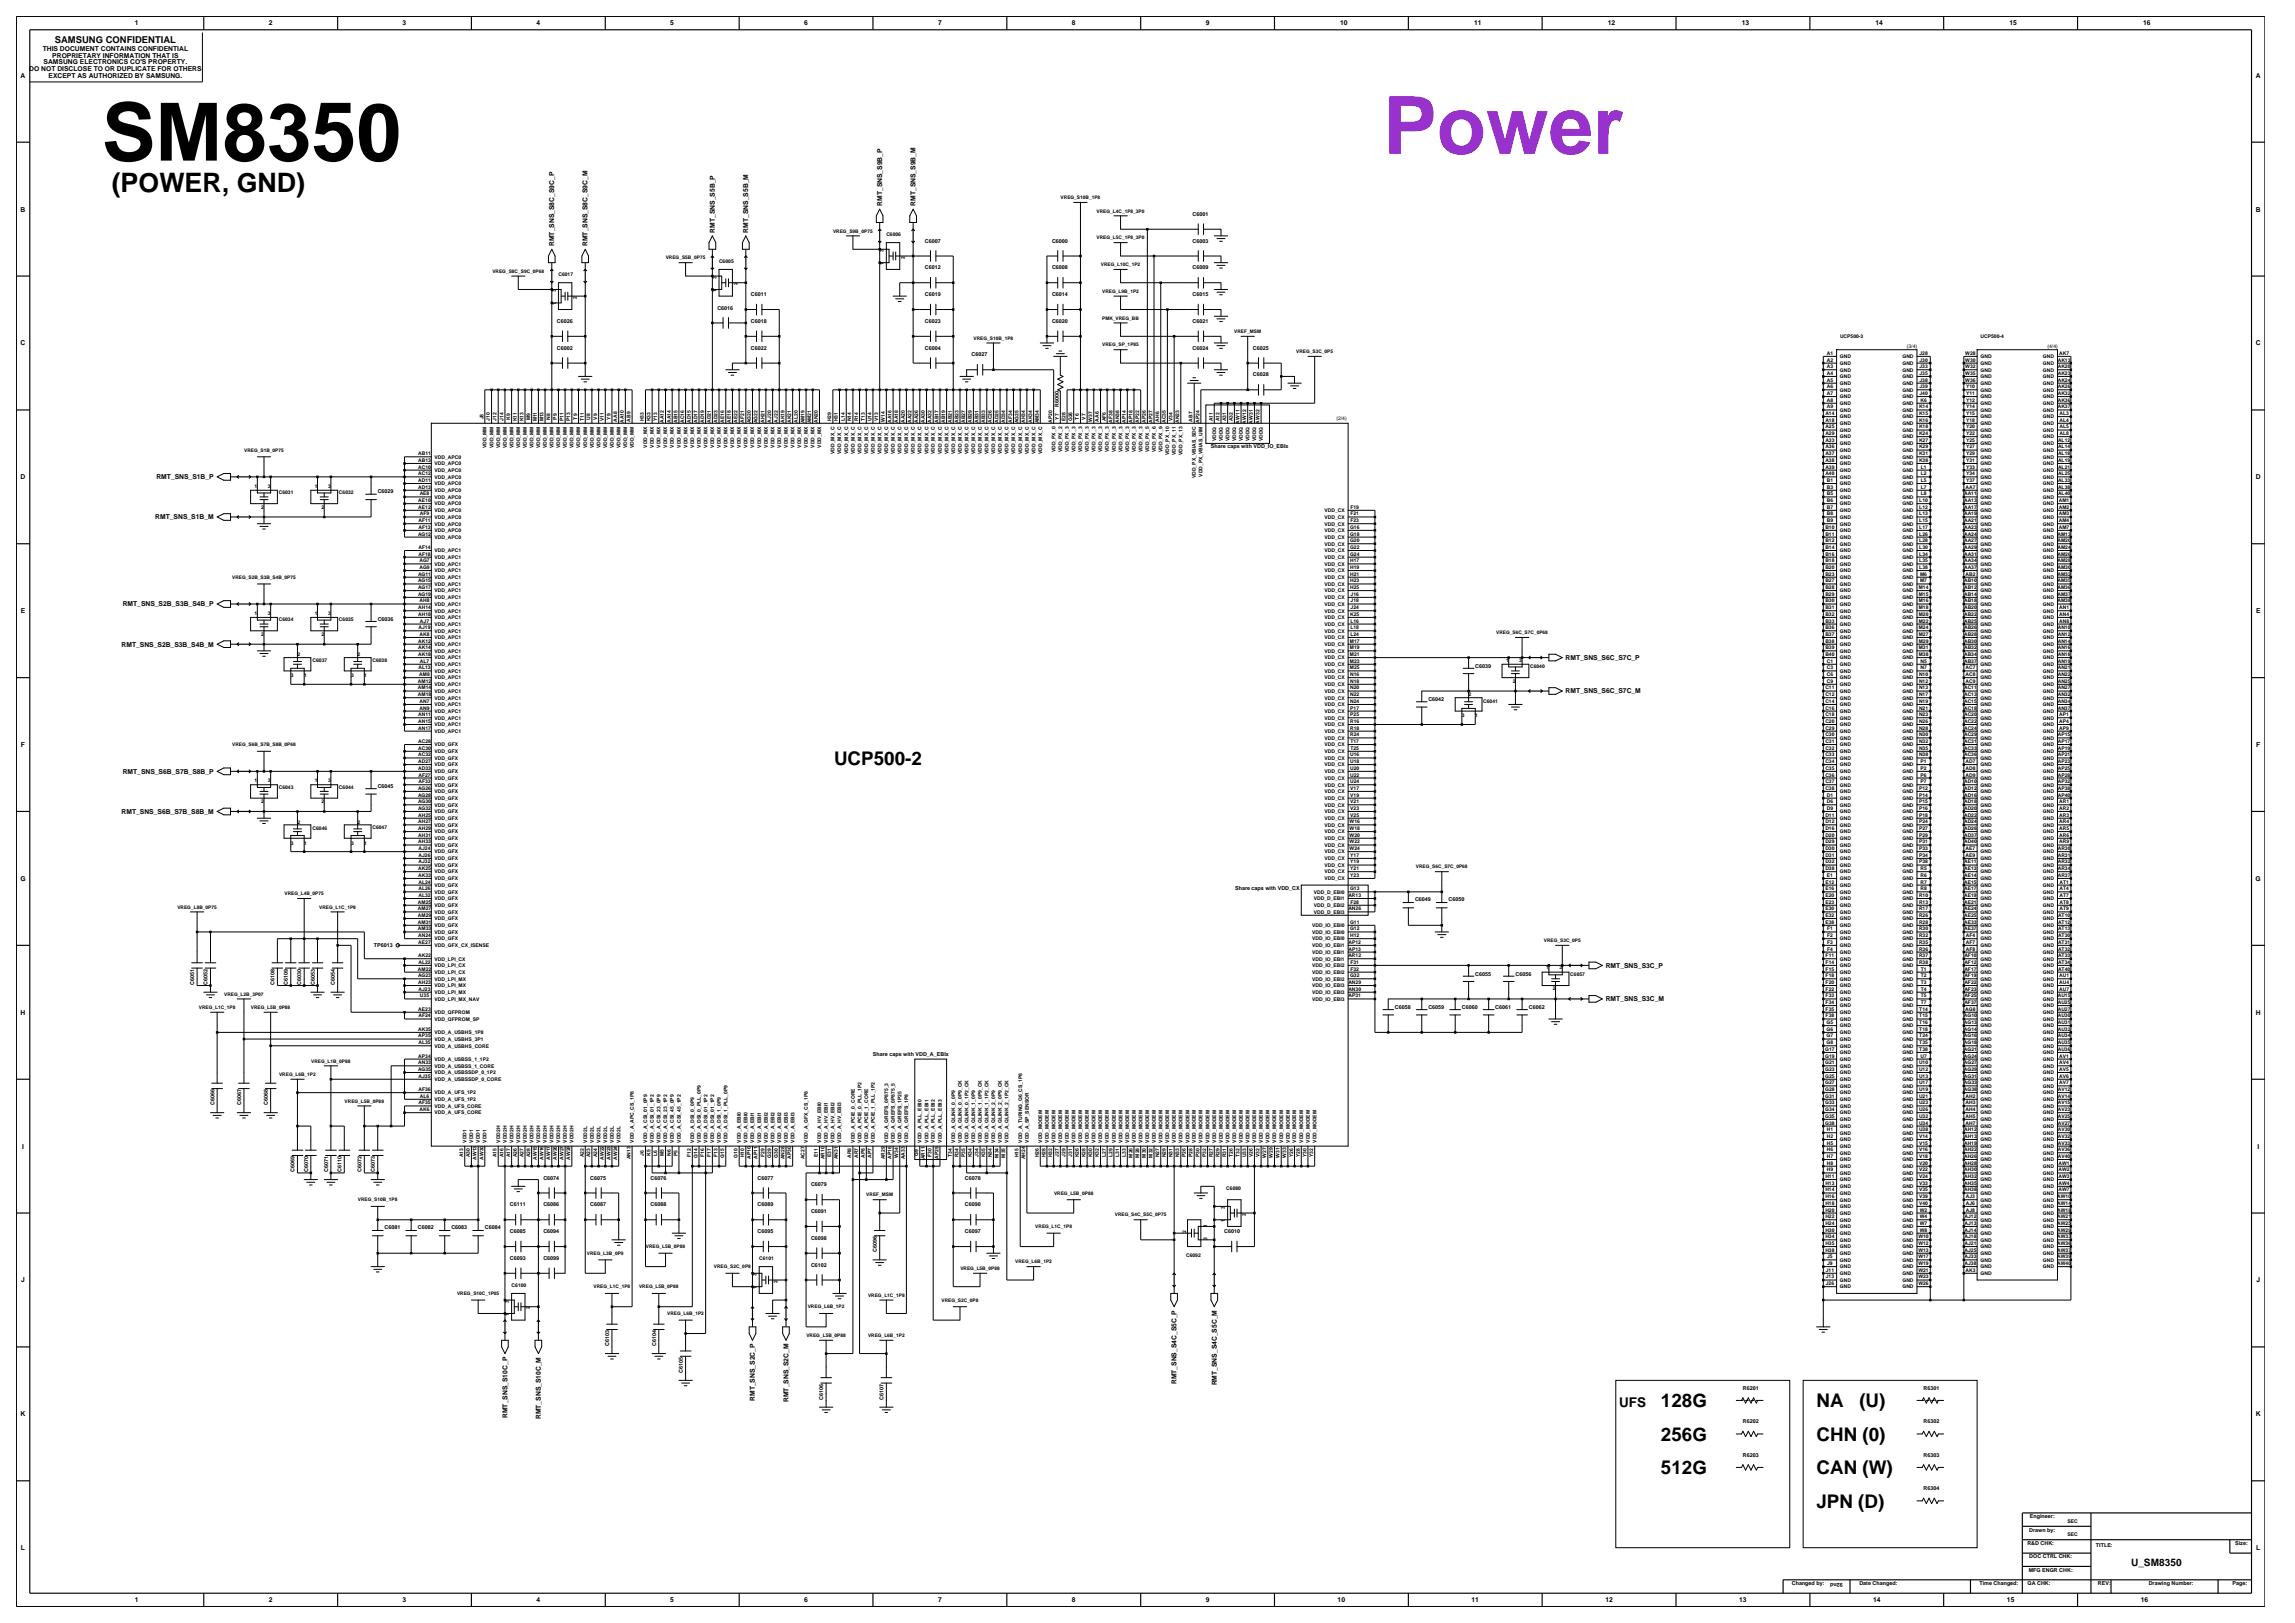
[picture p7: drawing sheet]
<svg xmlns="http://www.w3.org/2000/svg" width="420mm" height="297mm" viewBox="0 0 420 297" stroke-linecap="round" stroke-linejoin="round" font-family="sans-serif">
<defs><g id="words">
<text font-size="14.7" x="18.6" y="29.4">SM8350</text>
<text font-size="14.7" fill="#9932cc" x="253.1" y="28.2">Power</text>
<text font-size="4.9" x="20.4" y="35.2">(POWER, GND)</text>
<g font-size="3.4">
<text x="152.6" y="139.9">UCP500-2</text>
<text x="304" y="257.5">128G</text>
<text x="332.4" y="257.5">NA</text>
<text x="340.3" y="257.5">(U)</text>
<text x="304" y="263.6">256G</text>
<text x="332.4" y="263.6">CHN (0)</text>
<text x="304" y="269.7">512G</text>
<text x="332.4" y="269.7">CAN (W)</text>
<text x="332.4" y="275.9">JPN (D)</text>
</g>
<text font-size="2.5" x="296.3" y="257.5">UFS</text>
<text font-size="1.9" x="390" y="286.6">U_SM8350</text>
<text font-size="1.7" x="10" y="7.8">SAMSUNG CONFIDENTIAL</text>
<g font-size="1.2">
<text x="24.7" y="4.7">1</text>
<text x="49.2" y="4.7">2</text>
<text x="73.7" y="4.7">3</text>
<text x="98.2" y="4.7">4</text>
<text x="122.7" y="4.7">5</text>
<text x="147.2" y="4.7">6</text>
<text x="171.7" y="4.7">7</text>
<text x="196.2" y="4.7">8</text>
<text x="220.7" y="4.7">9</text>
<text x="245.3" y="4.7">10</text>
<text x="269.8" y="4.7">11</text>
<text x="294.3" y="4.7">12</text>
<text x="318.7" y="4.7">13</text>
<text x="343.2" y="4.7">14</text>
<text x="367.7" y="4.7">15</text>
<text x="392.2" y="4.7">16</text>
<text x="7.8" y="9.3">THIS DOCUMENT CONTAINS CONFIDENTIAL</text>
<text x="8" y="11.8">SAMSUNG ELECTRONICS CO'S PROPERTY.</text>
<text x="9.6" y="10.6">PROPRIETARY INFORMATION THAT IS</text>
<text x="3.8" y="14.2">A</text>
<text x="5.4" y="13">DO NOT DISCLOSE TO OR DUPLICATE FOR OTHERS</text>
<text x="8.9" y="14.2">EXCEPT AS AUTHORIZED BY SAMSUNG.</text>
<text x="412.8" y="14.2">A</text>
<text x="3.8" y="38.7">B</text>
<text x="161.4" y="37.7" transform="rotate(-90 161.4 37.7)">RMT_SNS_S9B_P</text>
<text x="167.6" y="37.7" transform="rotate(-90 167.6 37.7)">RMT_SNS_S9B_M</text>
<text x="412.8" y="38.7">B</text>
<text x="101.4" y="45" transform="rotate(-90 101.4 45)">RMT_SNS_S8C_S9C_P</text>
<text x="107.5" y="45" transform="rotate(-90 107.5 45)">RMT_SNS_S8C_S9C_M</text>
<text x="130.8" y="42.6" transform="rotate(-90 130.8 42.6)">RMT_SNS_S5B_P</text>
<text x="136.9" y="42.6" transform="rotate(-90 136.9 42.6)">RMT_SNS_S5B_M</text>
<text x="3.8" y="63.2">C</text>
<text x="412.8" y="63.2">C</text>
<text x="3.8" y="87.7">D</text>
<text x="28.6" y="87.7">RMT_SNS_S1B_P</text>
<text x="412.8" y="87.7">D</text>
<text x="28.4" y="95">RMT_SNS_S1B_M</text>
<text x="3.8" y="112.2">E</text>
<text x="22.4" y="111">RMT_SNS_S2B_S3B_S4B_P</text>
<text x="412.9" y="112.2">E</text>
<text x="22.2" y="118.3">RMT_SNS_S2B_S3B_S4B_M</text>
<text x="286.5" y="120.8">RMT_SNS_S6C_S7C_P</text>
<text x="286.5" y="126.9">RMT_SNS_S6C_S7C_M</text>
<text x="3.8" y="136.7">F</text>
<text x="412.9" y="136.7">F</text>
<text x="22.4" y="141.6">RMT_SNS_S6B_S7B_S8B_P</text>
<text x="22.2" y="148.9">RMT_SNS_S6B_S7B_S8B_M</text>
<text x="3.7" y="161.2">G</text>
<text x="412.8" y="161.2">G</text>
<text x="293.9" y="177.1">RMT_SNS_S3C_P</text>
<text x="3.8" y="185.7">H</text>
<text x="293.9" y="183.2">RMT_SNS_S3C_M</text>
<text x="412.8" y="185.7">H</text>
<text x="4" y="210.2">I</text>
<text x="413.1" y="210.2">I</text>
<text x="3.9" y="234.7">J</text>
<text x="412.9" y="234.7">J</text>
<text x="138.2" y="256.3" transform="rotate(-90 138.2 256.3)">RMT_SNS_S2C_P</text>
<text x="144.3" y="256.6" transform="rotate(-90 144.3 256.6)">RMT_SNS_S2C_M</text>
<text x="215.3" y="253.3" transform="rotate(-90 215.3 253.3)">RMT_SNS_S4C_S5C_P</text>
<text x="222.7" y="253.5" transform="rotate(-90 222.7 253.5)">RMT_SNS_S4C_S5C_M</text>
<text x="3.8" y="259.2">K</text>
<text x="92.9" y="259.5" transform="rotate(-90 92.9 259.5)">RMT_SNS_S10C_P</text>
<text x="99" y="259.7" transform="rotate(-90 99 259.7)">RMT_SNS_S10C_M</text>
<text x="412.8" y="259.2">K</text>
<text x="3.8" y="283.7">L</text>
<text x="412.9" y="283.7">L</text>
<text x="24.7" y="293.2">1</text>
<text x="49.2" y="293.2">2</text>
<text x="73.7" y="293.2">3</text>
<text x="98.2" y="293.2">4</text>
<text x="122.7" y="293.2">5</text>
<text x="147.2" y="293.2">6</text>
<text x="171.7" y="293.2">7</text>
<text x="196.2" y="293.2">8</text>
<text x="220.7" y="293.2">9</text>
<text x="244.8" y="293.2">10</text>
<text x="269.3" y="293.2">11</text>
<text x="293.8" y="293.2">12</text>
<text x="318.3" y="293.2">13</text>
<text x="342.8" y="293.2">14</text>
<text x="367.3" y="293.2">15</text>
<text x="391.8" y="293.2">16</text>
</g>
<g font-size="1">
<text x="218.2" y="39.5">C6001</text>
<text x="169.2" y="44.4">C6007</text>
<text x="192.5" y="44.4">C6000</text>
<text x="218.2" y="44.4">C6003</text>
<text x="169.2" y="49.3">C6012</text>
<text x="192.5" y="49.3">C6008</text>
<text x="218.2" y="49.3">C6009</text>
<text x="101.9" y="59.1">C6026</text>
<text x="131.3" y="56.6">C6016</text>
<text x="137.4" y="59.1">C6018</text>
<text x="137.4" y="54.2">C6011</text>
<text x="169.2" y="54.2">C6019</text>
<text x="169.2" y="59.1">C6023</text>
<text x="192.5" y="54.2">C6014</text>
<text x="192.5" y="59.1">C6020</text>
<text x="218.2" y="54.2">C6015</text>
<text x="218.2" y="59.1">C6021</text>
<text x="101.9" y="64">C6002</text>
<text x="137.4" y="64">C6022</text>
<text x="169.2" y="64">C6004</text>
<text x="177.8" y="65.2">C6027</text>
<text x="218.2" y="64">C6024</text>
<text x="229.3" y="64">C6025</text>
<text x="229.3" y="68.9">C6028</text>
<text x="193.7" y="74.4" transform="rotate(-90 193.7 74.4)">R6000</text>
<text x="221.6" y="82.1">Share caps with VDD_IO_EBIx</text>
<text x="69.1" y="90.3">C6029</text>
<text x="69.1" y="113.6">C6036</text>
<text x="270" y="122.2">C6039</text>
<text x="261.4" y="128.3">C6042</text>
<text x="69.1" y="144.2">C6045</text>
<text x="226" y="162.9">Share caps with VDD_CX</text>
<text x="259" y="165">C6049</text>
<text x="265.1" y="165">C6050</text>
<text x="68.4" y="173.3">TP6013</text>
<text x="270" y="178.5">C6055</text>
<text x="277.3" y="178.5">C6056</text>
<text x="35.5" y="180.2" transform="rotate(-90 35.5 180.2)">C6051</text>
<text x="38" y="180.2" transform="rotate(-90 38 180.2)">C6052</text>
<text x="50.2" y="180.2" transform="rotate(-90 50.2 180.2)">C6108</text>
<text x="52.7" y="180.2" transform="rotate(-90 52.7 180.2)">C6109</text>
<text x="55.1" y="180.2" transform="rotate(-90 55.1 180.2)">C6030</text>
<text x="57.6" y="180.2" transform="rotate(-90 57.6 180.2)">C6053</text>
<text x="61.3" y="180.2" transform="rotate(-90 61.3 180.2)">C6054</text>
<text x="255.3" y="184.6">C6058</text>
<text x="261.4" y="184.6">C6059</text>
<text x="267.5" y="184.6">C6060</text>
<text x="273.6" y="184.6">C6061</text>
<text x="279.8" y="184.6">C6062</text>
<text x="159.8" y="193.2">Share caps with VDD_A_EBIx</text>
<text x="39.2" y="202.2" transform="rotate(-90 39.2 202.2)">C6066</text>
<text x="44.1" y="202.2" transform="rotate(-90 44.1 202.2)">C6067</text>
<text x="49" y="202.2" transform="rotate(-90 49 202.2)">C6068</text>
<text x="53.9" y="214.5" transform="rotate(-90 53.9 214.5)">C6069</text>
<text x="56.4" y="214.5" transform="rotate(-90 56.4 214.5)">C6070</text>
<text x="60" y="214.5" transform="rotate(-90 60 214.5)">C6071</text>
<text x="62.5" y="214.5" transform="rotate(-90 62.5 214.5)">C6110</text>
<text x="66.2" y="214.5" transform="rotate(-90 66.2 214.5)">C6072</text>
<text x="68.6" y="214.5" transform="rotate(-90 68.6 214.5)">C6073</text>
<text x="99.4" y="215.8">C6074</text>
<text x="108" y="215.8">C6075</text>
<text x="119" y="215.8">C6076</text>
<text x="138.6" y="215.8">C6077</text>
<text x="176.6" y="215.8">C6078</text>
<text x="93.3" y="220.8">C6111</text>
<text x="99.4" y="220.8">C6086</text>
<text x="108" y="220.8">C6087</text>
<text x="119" y="220.8">C6088</text>
<text x="138.6" y="220.8">C6089</text>
<text x="148.4" y="217.1">C6079</text>
<text x="148.4" y="222">C6091</text>
<text x="176.6" y="220.8">C6090</text>
<text x="70.4" y="225">C6081</text>
<text x="76.5" y="225">C6082</text>
<text x="82.6" y="225">C6083</text>
<text x="88.7" y="225">C6084</text>
<text x="93.3" y="225.7">C6085</text>
<text x="99.4" y="225.7">C6094</text>
<text x="138.6" y="225.7">C6095</text>
<text x="148.4" y="226.9">C6098</text>
<text x="176.6" y="225.7">C6097</text>
<text x="224" y="225.7">C6010</text>
<text x="93.3" y="230.5">C6093</text>
<text x="99.4" y="230.5">C6099</text>
<text x="148.4" y="231.8">C6102</text>
<text x="160.5" y="229.2" transform="rotate(-90 160.5 229.2)">C6096</text>
<text x="111.5" y="246.3" transform="rotate(-90 111.5 246.3)">C6103</text>
<text x="120.1" y="246.3" transform="rotate(-90 120.1 246.3)">C6104</text>
<text x="125" y="251.2" transform="rotate(-90 125 251.2)">C6105</text>
<text x="150.7" y="256.1" transform="rotate(-90 150.7 256.1)">C6106</text>
<text x="161.7" y="256.1" transform="rotate(-90 161.7 256.1)">C6107</text>
<text x="319" y="254.3">R6201</text>
<text x="352" y="254.3">R6301</text>
<text x="319" y="260.4">R6202</text>
<text x="352" y="260.4">R6302</text>
<text x="319" y="266.6">R6203</text>
<text x="352" y="266.6">R6303</text>
<text x="352" y="272.7">R6304</text>
<text x="371.4" y="280.2">Drawn by:</text>
<text x="371.5" y="277.8">Engineer:</text>
<text x="371" y="282.7">R&amp;D CHK:</text>
<text x="371.3" y="287.6">MFG ENGR CHK:</text>
<text x="371.4" y="285.2">DOC CTRL CHK:</text>
<text x="383.6" y="283">TITLE:</text>
<text x="409.1" y="282.7">Size:</text>
<text x="327.9" y="290.1">Changed by:</text>
<text x="337.3" y="289.6" transform="rotate(-180 337.3 289.6)">92nd</text>
<text x="340.3" y="290.1">Date Changed:</text>
<text x="362.2" y="290.1">Time Changed:</text>
<text x="371.1" y="290.1">QA CHK:</text>
<text x="383.9" y="290.1">REV:</text>
<text x="393.2" y="290.1">Drawing Number:</text>
<text x="408.6" y="290.1">Page:</text>
</g>
<g font-size=".9">
<text x="194.1" y="36.4">VREG_S10B_1P8</text>
<text x="200.7" y="38.9">VREG_L4C_1P8_3P0</text>
<text x="121.8" y="47.5">VREG_S5B_0P75</text>
<text x="152.5" y="42.6">VREG_S9B_0P75</text>
<text x="161.7" y="46.1" transform="rotate(-90 161.7 46.1)">3</text>
<text x="162.2" y="43.2">C6006</text>
<text x="165.6" y="47.3" transform="rotate(-90 165.6 47.3)">2</text>
<text x="200.7" y="43.8">VREG_L5C_1P8_3P0</text>
<text x="90.1" y="49.9">VREG_S8C_S9C_0P68</text>
<text x="101.7" y="53.5" transform="rotate(-90 101.7 53.5)">3</text>
<text x="102.2" y="50.5">C6017</text>
<text x="131.1" y="53.5" transform="rotate(-90 131.1 53.5)">1</text>
<text x="131.1" y="51" transform="rotate(-90 131.1 51)">3</text>
<text x="131.6" y="48.1">C6005</text>
<text x="134.9" y="52.2" transform="rotate(-90 134.9 52.2)">2</text>
<text x="161.7" y="48.6" transform="rotate(-90 161.7 48.6)">1</text>
<text x="201.5" y="48.7">VREG_L10C_1P2</text>
<text x="201.7" y="53.6">VREG_L9B_1P2</text>
<text x="101.7" y="55.9" transform="rotate(-90 101.7 55.9)">1</text>
<text x="105.6" y="54.7" transform="rotate(-90 105.6 54.7)">2</text>
<text x="201.7" y="58.5">PMK_VREG_BB</text>
<text x="178.2" y="62.2">VREG_S10B_1P8</text>
<text x="201.7" y="63.4">VREG_SP_1P85</text>
<text x="225.9" y="60.9">VREF_MSM</text>
<text x="237.2" y="64.6">VREG_S3C_0P5</text>
<text x="334.3" y="64.9">A1</text>
<text x="336.7" y="65.5">GND</text>
<text x="336.7" y="61.9">UCP500-3</text>
<text x="348.2" y="65.5">GND</text>
<text x="349" y="63.7">(3/4)</text>
<text x="351.3" y="64.9">J28</text>
<text x="359.7" y="64.9">W28</text>
<text x="362.4" y="65.5">GND</text>
<text x="362.5" y="61.9">UCP500-4</text>
<text x="373.9" y="65.5">GND</text>
<text x="374.7" y="63.7">(4/4)</text>
<text x="376.8" y="64.9">AK7</text>
<text x="334.3" y="68.6">A4</text>
<text x="334.3" y="69.8">A5</text>
<text x="334.3" y="71.1">A6</text>
<text x="334.3" y="66.2">A2</text>
<text x="334.3" y="67.4">A3</text>
<text x="336.7" y="69.2">GND</text>
<text x="336.7" y="70.4">GND</text>
<text x="336.7" y="71.7">GND</text>
<text x="336.7" y="66.8">GND</text>
<text x="336.7" y="68">GND</text>
<text x="348.2" y="66.8">GND</text>
<text x="348.2" y="68">GND</text>
<text x="348.2" y="69.2">GND</text>
<text x="348.2" y="70.4">GND</text>
<text x="348.2" y="71.7">GND</text>
<text x="351.3" y="66.2">J30</text>
<text x="351.3" y="67.4">J33</text>
<text x="351.3" y="68.6">J35</text>
<text x="351.3" y="69.8">J38</text>
<text x="351.3" y="71.1">J39</text>
<text x="359.7" y="66.2">W30</text>
<text x="359.7" y="67.4">W32</text>
<text x="359.7" y="68.6">W35</text>
<text x="359.7" y="69.8">W36</text>
<text x="359.8" y="71.1">Y10</text>
<text x="362.4" y="66.8">GND</text>
<text x="362.4" y="68">GND</text>
<text x="362.4" y="69.2">GND</text>
<text x="362.4" y="70.4">GND</text>
<text x="362.4" y="71.7">GND</text>
<text x="373.9" y="66.8">GND</text>
<text x="373.9" y="68">GND</text>
<text x="373.9" y="69.2">GND</text>
<text x="373.9" y="70.4">GND</text>
<text x="373.9" y="71.7">GND</text>
<text x="376.6" y="66.2">AK13</text>
<text x="376.6" y="67.4">AK20</text>
<text x="376.6" y="68.6">AK23</text>
<text x="376.6" y="69.8">AK24</text>
<text x="376.6" y="71.1">AK26</text>
<text x="88.5" y="76.7" transform="rotate(-90 88.5 76.7)">J8</text>
<text x="89.7" y="77" transform="rotate(-90 89.7 77)">J10</text>
<text x="90.9" y="77" transform="rotate(-90 90.9 77)">J12</text>
<text x="92.1" y="77" transform="rotate(-90 92.1 77)">J14</text>
<text x="93.3" y="76.8" transform="rotate(-90 93.3 76.8)">K9</text>
<text x="94.6" y="77.1" transform="rotate(-90 94.6 77.1)">K11</text>
<text x="95.8" y="77.1" transform="rotate(-90 95.8 77.1)">K13</text>
<text x="97" y="76.9" transform="rotate(-90 97 76.9)">M9</text>
<text x="98.2" y="77.1" transform="rotate(-90 98.2 77.1)">M11</text>
<text x="99.5" y="77.1" transform="rotate(-90 99.5 77.1)">M13</text>
<text x="100.7" y="76.8" transform="rotate(-90 100.7 76.8)">N8</text>
<text x="101.9" y="76.8" transform="rotate(-90 101.9 76.8)">P9</text>
<text x="103.1" y="77.1" transform="rotate(-90 103.1 77.1)">P11</text>
<text x="104.4" y="77.1" transform="rotate(-90 104.4 77.1)">P13</text>
<text x="105.6" y="76.8" transform="rotate(-90 105.6 76.8)">T9</text>
<text x="106.8" y="77" transform="rotate(-90 106.8 77)">T11</text>
<text x="108" y="76.8" transform="rotate(-90 108 76.8)">U8</text>
<text x="109.3" y="76.8" transform="rotate(-90 109.3 76.8)">V9</text>
<text x="110.5" y="77.1" transform="rotate(-90 110.5 77.1)">V11</text>
<text x="111.7" y="76.8" transform="rotate(-90 111.7 76.8)">Y9</text>
<text x="112.9" y="77.2" transform="rotate(-90 112.9 77.2)">AA8</text>
<text x="114.2" y="77.4" transform="rotate(-90 114.2 77.4)">AA10</text>
<text x="115.4" y="77.2" transform="rotate(-90 115.4 77.2)">AB9</text>
<text x="117.8" y="77.1" transform="rotate(-90 117.8 77.1)">H33</text>
<text x="119.1" y="77.1" transform="rotate(-90 119.1 77.1)">K33</text>
<text x="120.3" y="77.1" transform="rotate(-90 120.3 77.1)">Y13</text>
<text x="121.5" y="77.4" transform="rotate(-90 121.5 77.4)">AA12</text>
<text x="122.7" y="77.4" transform="rotate(-90 122.7 77.4)">AA14</text>
<text x="124" y="77.4" transform="rotate(-90 124 77.4)">AB15</text>
<text x="125.2" y="77.4" transform="rotate(-90 125.2 77.4)">AC16</text>
<text x="126.4" y="77.4" transform="rotate(-90 126.4 77.4)">AD15</text>
<text x="127.6" y="77.4" transform="rotate(-90 127.6 77.4)">AD17</text>
<text x="128.9" y="77.4" transform="rotate(-90 128.9 77.4)">AD19</text>
<text x="130.1" y="77.4" transform="rotate(-90 130.1 77.4)">AD21</text>
<text x="131.3" y="77.4" transform="rotate(-90 131.3 77.4)">AD23</text>
<text x="132.5" y="77.4" transform="rotate(-90 132.5 77.4)">AE16</text>
<text x="133.7" y="77.4" transform="rotate(-90 133.7 77.4)">AE18</text>
<text x="135" y="77.4" transform="rotate(-90 135 77.4)">AE22</text>
<text x="136.2" y="77.4" transform="rotate(-90 136.2 77.4)">AF21</text>
<text x="137.4" y="77.4" transform="rotate(-90 137.4 77.4)">AG20</text>
<text x="138.7" y="77.4" transform="rotate(-90 138.7 77.4)">AG22</text>
<text x="139.9" y="77.4" transform="rotate(-90 139.9 77.4)">AH21</text>
<text x="141.1" y="77.3" transform="rotate(-90 141.1 77.3)">AJ20</text>
<text x="142.3" y="77.3" transform="rotate(-90 142.3 77.3)">AJ22</text>
<text x="143.6" y="77.4" transform="rotate(-90 143.6 77.4)">AK19</text>
<text x="144.8" y="77.4" transform="rotate(-90 144.8 77.4)">AK21</text>
<text x="146" y="77.4" transform="rotate(-90 146 77.4)">AL20</text>
<text x="147.2" y="77.5" transform="rotate(-90 147.2 77.5)">AM19</text>
<text x="148.5" y="77.5" transform="rotate(-90 148.5 77.5)">AM21</text>
<text x="149.7" y="77.4" transform="rotate(-90 149.7 77.4)">AN20</text>
<text x="152.1" y="77.1" transform="rotate(-90 152.1 77.1)">H29</text>
<text x="153.3" y="77.1" transform="rotate(-90 153.3 77.1)">H31</text>
<text x="154.6" y="77" transform="rotate(-90 154.6 77)">L14</text>
<text x="155.8" y="77.1" transform="rotate(-90 155.8 77.1)">N14</text>
<text x="157" y="77.1" transform="rotate(-90 157 77.1)">R14</text>
<text x="158.3" y="77" transform="rotate(-90 158.3 77)">T13</text>
<text x="159.5" y="77.1" transform="rotate(-90 159.5 77.1)">U14</text>
<text x="160.7" y="77.1" transform="rotate(-90 160.7 77.1)">V13</text>
<text x="161.9" y="77.2" transform="rotate(-90 161.9 77.2)">W14</text>
<text x="163.2" y="77.4" transform="rotate(-90 163.2 77.4)">AA16</text>
<text x="164.4" y="77.4" transform="rotate(-90 164.4 77.4)">AA18</text>
<text x="165.6" y="77.4" transform="rotate(-90 165.6 77.4)">AA20</text>
<text x="166.8" y="77.4" transform="rotate(-90 166.8 77.4)">AA22</text>
<text x="168.1" y="77.4" transform="rotate(-90 168.1 77.4)">AA26</text>
<text x="169.3" y="77.4" transform="rotate(-90 169.3 77.4)">AA30</text>
<text x="170.5" y="77.4" transform="rotate(-90 170.5 77.4)">AA32</text>
<text x="171.7" y="77.4" transform="rotate(-90 171.7 77.4)">AB17</text>
<text x="172.9" y="77.4" transform="rotate(-90 172.9 77.4)">AB19</text>
<text x="174.2" y="77.4" transform="rotate(-90 174.2 77.4)">AB21</text>
<text x="175.4" y="77.4" transform="rotate(-90 175.4 77.4)">AB23</text>
<text x="176.6" y="77.4" transform="rotate(-90 176.6 77.4)">AB27</text>
<text x="177.8" y="77.4" transform="rotate(-90 177.8 77.4)">AB29</text>
<text x="179.1" y="77.4" transform="rotate(-90 179.1 77.4)">AB31</text>
<text x="180.3" y="77.4" transform="rotate(-90 180.3 77.4)">AB33</text>
<text x="181.5" y="77.4" transform="rotate(-90 181.5 77.4)">AC26</text>
<text x="182.8" y="77.4" transform="rotate(-90 182.8 77.4)">AD25</text>
<text x="184" y="77.4" transform="rotate(-90 184 77.4)">AD34</text>
<text x="185.2" y="77.4" transform="rotate(-90 185.2 77.4)">AF34</text>
<text x="186.4" y="77.4" transform="rotate(-90 186.4 77.4)">AG25</text>
<text x="187.6" y="77.4" transform="rotate(-90 187.6 77.4)">AH34</text>
<text x="188.9" y="77.4" transform="rotate(-90 188.9 77.4)">AK34</text>
<text x="190.1" y="77.5" transform="rotate(-90 190.1 77.5)">AM34</text>
<text x="192.5" y="77.4" transform="rotate(-90 192.5 77.4)">AP20</text>
<text x="193.8" y="76.8" transform="rotate(-90 193.8 76.8)">Y7</text>
<text x="195" y="77.1" transform="rotate(-90 195 77.1)">E28</text>
<text x="196.2" y="77.1" transform="rotate(-90 196.2 77.1)">G26</text>
<text x="197.4" y="76.8" transform="rotate(-90 197.4 76.8)">T6</text>
<text x="198.7" y="76.8" transform="rotate(-90 198.7 76.8)">V7</text>
<text x="199.9" y="77.2" transform="rotate(-90 199.9 77.2)">W37</text>
<text x="201.1" y="77.2" transform="rotate(-90 201.1 77.2)">AA6</text>
<text x="202.3" y="77.1" transform="rotate(-90 202.3 77.1)">AF6</text>
<text x="203.6" y="77.4" transform="rotate(-90 203.6 77.4)">AF38</text>
<text x="204.8" y="77.4" transform="rotate(-90 204.8 77.4)">AN38</text>
<text x="206" y="77.4" transform="rotate(-90 206 77.4)">AP14</text>
<text x="207.2" y="77.4" transform="rotate(-90 207.2 77.4)">AP18</text>
<text x="208.5" y="77.4" transform="rotate(-90 208.5 77.4)">AP22</text>
<text x="209.7" y="77.4" transform="rotate(-90 209.7 77.4)">AP26</text>
<text x="210.9" y="77.4" transform="rotate(-90 210.9 77.4)">AP27</text>
<text x="212.1" y="77.2" transform="rotate(-90 212.1 77.2)">AH6</text>
<text x="213.4" y="77.4" transform="rotate(-90 213.4 77.4)">AC35</text>
<text x="214.6" y="77.1" transform="rotate(-90 214.6 77.1)">V34</text>
<text x="215.8" y="77.4" transform="rotate(-90 215.8 77.4)">AN23</text>
<text x="218.3" y="77.2" transform="rotate(-90 218.3 77.2)">AB7</text>
<text x="219.5" y="77.4" transform="rotate(-90 219.5 77.4)">AP24</text>
<text x="221.9" y="77.1" transform="rotate(-90 221.9 77.1)">A11</text>
<text x="223.2" y="77.1" transform="rotate(-90 223.2 77.1)">A12</text>
<text x="224.4" y="77.1" transform="rotate(-90 224.4 77.1)">A31</text>
<text x="225.6" y="77.1" transform="rotate(-90 225.6 77.1)">A32</text>
<text x="226.8" y="77.5" transform="rotate(-90 226.8 77.5)">AW11</text>
<text x="228.1" y="77.5" transform="rotate(-90 228.1 77.5)">AW12</text>
<text x="229.3" y="77.5" transform="rotate(-90 229.3 77.5)">AW31</text>
<text x="230.5" y="77.5" transform="rotate(-90 230.5 77.5)">AW32</text>
<text x="244.6" y="76.9">(2/4)</text>
<text x="334.1" y="75.9">A14</text>
<text x="334.1" y="77.2">A18</text>
<text x="334.3" y="72.3">A7</text>
<text x="334.3" y="73.5">A8</text>
<text x="334.3" y="74.7">A9</text>
<text x="336.7" y="72.9">GND</text>
<text x="336.7" y="74.1">GND</text>
<text x="336.7" y="75.3">GND</text>
<text x="336.7" y="76.6">GND</text>
<text x="336.7" y="77.8">GND</text>
<text x="348.2" y="74.1">GND</text>
<text x="348.2" y="72.9">GND</text>
<text x="348.2" y="75.3">GND</text>
<text x="348.2" y="76.6">GND</text>
<text x="348.2" y="77.8">GND</text>
<text x="351.2" y="74.7">K14</text>
<text x="351.2" y="75.9">K15</text>
<text x="351.2" y="77.2">K16</text>
<text x="351.3" y="72.3">J40</text>
<text x="351.5" y="73.5">K6</text>
<text x="359.8" y="72.3">Y11</text>
<text x="359.8" y="73.5">Y12</text>
<text x="359.8" y="74.7">Y14</text>
<text x="359.8" y="75.9">Y15</text>
<text x="359.8" y="77.2">Y18</text>
<text x="362.4" y="72.9">GND</text>
<text x="362.4" y="74.1">GND</text>
<text x="362.4" y="75.3">GND</text>
<text x="362.4" y="76.6">GND</text>
<text x="362.4" y="77.8">GND</text>
<text x="373.9" y="76.6">GND</text>
<text x="373.9" y="77.8">GND</text>
<text x="373.9" y="75.3">GND</text>
<text x="373.9" y="72.9">GND</text>
<text x="373.9" y="74.1">GND</text>
<text x="376.6" y="74.7">AK37</text>
<text x="376.6" y="72.3">AK32</text>
<text x="376.6" y="73.5">AK36</text>
<text x="376.9" y="75.9">AL3</text>
<text x="376.9" y="77.2">AL4</text>
<text x="44.7" y="82.7">VREG_S1B_0P75</text>
<text x="76.5" y="83.3">AB11</text>
<text x="79.5" y="83.9">VDD_APC0</text>
<text x="89.1" y="82" transform="rotate(-90 89.1 82)">VDD_MM</text>
<text x="90.3" y="82" transform="rotate(-90 90.3 82)">VDD_MM</text>
<text x="91.5" y="82" transform="rotate(-90 91.5 82)">VDD_MM</text>
<text x="92.7" y="82" transform="rotate(-90 92.7 82)">VDD_MM</text>
<text x="94" y="82" transform="rotate(-90 94 82)">VDD_MM</text>
<text x="95.2" y="82" transform="rotate(-90 95.2 82)">VDD_MM</text>
<text x="96.4" y="82" transform="rotate(-90 96.4 82)">VDD_MM</text>
<text x="97.6" y="82" transform="rotate(-90 97.6 82)">VDD_MM</text>
<text x="98.9" y="82" transform="rotate(-90 98.9 82)">VDD_MM</text>
<text x="100.1" y="82" transform="rotate(-90 100.1 82)">VDD_MM</text>
<text x="101.3" y="82" transform="rotate(-90 101.3 82)">VDD_MM</text>
<text x="102.5" y="82" transform="rotate(-90 102.5 82)">VDD_MM</text>
<text x="103.7" y="82" transform="rotate(-90 103.7 82)">VDD_MM</text>
<text x="105" y="82" transform="rotate(-90 105 82)">VDD_MM</text>
<text x="106.2" y="82" transform="rotate(-90 106.2 82)">VDD_MM</text>
<text x="107.4" y="82" transform="rotate(-90 107.4 82)">VDD_MM</text>
<text x="108.6" y="82" transform="rotate(-90 108.6 82)">VDD_MM</text>
<text x="109.9" y="82" transform="rotate(-90 109.9 82)">VDD_MM</text>
<text x="111.1" y="82" transform="rotate(-90 111.1 82)">VDD_MM</text>
<text x="112.3" y="82" transform="rotate(-90 112.3 82)">VDD_MM</text>
<text x="113.6" y="82" transform="rotate(-90 113.6 82)">VDD_MM</text>
<text x="114.8" y="82" transform="rotate(-90 114.8 82)">VDD_MM</text>
<text x="116" y="82" transform="rotate(-90 116 82)">VDD_MM</text>
<text x="118.5" y="81.9" transform="rotate(-90 118.5 81.9)">VDD_MX</text>
<text x="119.7" y="81.9" transform="rotate(-90 119.7 81.9)">VDD_MX</text>
<text x="120.9" y="81.9" transform="rotate(-90 120.9 81.9)">VDD_MX</text>
<text x="122.1" y="81.9" transform="rotate(-90 122.1 81.9)">VDD_MX</text>
<text x="123.3" y="81.9" transform="rotate(-90 123.3 81.9)">VDD_MX</text>
<text x="124.6" y="81.9" transform="rotate(-90 124.6 81.9)">VDD_MX</text>
<text x="125.8" y="81.9" transform="rotate(-90 125.8 81.9)">VDD_MX</text>
<text x="127" y="81.9" transform="rotate(-90 127 81.9)">VDD_MX</text>
<text x="128.2" y="81.9" transform="rotate(-90 128.2 81.9)">VDD_MX</text>
<text x="129.5" y="81.9" transform="rotate(-90 129.5 81.9)">VDD_MX</text>
<text x="130.7" y="81.9" transform="rotate(-90 130.7 81.9)">VDD_MX</text>
<text x="131.9" y="81.9" transform="rotate(-90 131.9 81.9)">VDD_MX</text>
<text x="133.2" y="81.9" transform="rotate(-90 133.2 81.9)">VDD_MX</text>
<text x="134.4" y="81.9" transform="rotate(-90 134.4 81.9)">VDD_MX</text>
<text x="135.6" y="81.9" transform="rotate(-90 135.6 81.9)">VDD_MX</text>
<text x="136.8" y="81.9" transform="rotate(-90 136.8 81.9)">VDD_MX</text>
<text x="138" y="81.9" transform="rotate(-90 138 81.9)">VDD_MX</text>
<text x="139.3" y="81.9" transform="rotate(-90 139.3 81.9)">VDD_MX</text>
<text x="140.5" y="81.9" transform="rotate(-90 140.5 81.9)">VDD_MX</text>
<text x="141.7" y="81.9" transform="rotate(-90 141.7 81.9)">VDD_MX</text>
<text x="142.9" y="81.9" transform="rotate(-90 142.9 81.9)">VDD_MX</text>
<text x="144.2" y="81.9" transform="rotate(-90 144.2 81.9)">VDD_MX</text>
<text x="145.4" y="81.9" transform="rotate(-90 145.4 81.9)">VDD_MX</text>
<text x="146.6" y="81.9" transform="rotate(-90 146.6 81.9)">VDD_MX</text>
<text x="147.8" y="81.9" transform="rotate(-90 147.8 81.9)">VDD_MX</text>
<text x="149.1" y="81.9" transform="rotate(-90 149.1 81.9)">VDD_MX</text>
<text x="150.3" y="81.9" transform="rotate(-90 150.3 81.9)">VDD_MX</text>
<text x="152.7" y="83.1" transform="rotate(-90 152.7 83.1)">VDD_MX_C</text>
<text x="154" y="83.1" transform="rotate(-90 154 83.1)">VDD_MX_C</text>
<text x="155.2" y="83.1" transform="rotate(-90 155.2 83.1)">VDD_MX_C</text>
<text x="156.4" y="83.1" transform="rotate(-90 156.4 83.1)">VDD_MX_C</text>
<text x="157.6" y="83.1" transform="rotate(-90 157.6 83.1)">VDD_MX_C</text>
<text x="158.9" y="83.1" transform="rotate(-90 158.9 83.1)">VDD_MX_C</text>
<text x="160.1" y="83.1" transform="rotate(-90 160.1 83.1)">VDD_MX_C</text>
<text x="161.3" y="83.1" transform="rotate(-90 161.3 83.1)">VDD_MX_C</text>
<text x="162.5" y="83.1" transform="rotate(-90 162.5 83.1)">VDD_MX_C</text>
<text x="163.8" y="83.1" transform="rotate(-90 163.8 83.1)">VDD_MX_C</text>
<text x="165" y="83.1" transform="rotate(-90 165 83.1)">VDD_MX_C</text>
<text x="166.2" y="83.1" transform="rotate(-90 166.2 83.1)">VDD_MX_C</text>
<text x="167.4" y="83.1" transform="rotate(-90 167.4 83.1)">VDD_MX_C</text>
<text x="168.7" y="83.1" transform="rotate(-90 168.7 83.1)">VDD_MX_C</text>
<text x="169.9" y="83.1" transform="rotate(-90 169.9 83.1)">VDD_MX_C</text>
<text x="171.1" y="83.1" transform="rotate(-90 171.1 83.1)">VDD_MX_C</text>
<text x="172.3" y="83.1" transform="rotate(-90 172.3 83.1)">VDD_MX_C</text>
<text x="173.6" y="83.1" transform="rotate(-90 173.6 83.1)">VDD_MX_C</text>
<text x="174.8" y="83.1" transform="rotate(-90 174.8 83.1)">VDD_MX_C</text>
<text x="176" y="83.1" transform="rotate(-90 176 83.1)">VDD_MX_C</text>
<text x="177.2" y="83.1" transform="rotate(-90 177.2 83.1)">VDD_MX_C</text>
<text x="178.5" y="83.1" transform="rotate(-90 178.5 83.1)">VDD_MX_C</text>
<text x="179.7" y="83.1" transform="rotate(-90 179.7 83.1)">VDD_MX_C</text>
<text x="180.9" y="83.1" transform="rotate(-90 180.9 83.1)">VDD_MX_C</text>
<text x="182.1" y="83.1" transform="rotate(-90 182.1 83.1)">VDD_MX_C</text>
<text x="183.4" y="83.1" transform="rotate(-90 183.4 83.1)">VDD_MX_C</text>
<text x="184.6" y="83.1" transform="rotate(-90 184.6 83.1)">VDD_MX_C</text>
<text x="185.8" y="83.1" transform="rotate(-90 185.8 83.1)">VDD_MX_C</text>
<text x="187" y="83.1" transform="rotate(-90 187 83.1)">VDD_MX_C</text>
<text x="188.3" y="83.1" transform="rotate(-90 188.3 83.1)">VDD_MX_C</text>
<text x="189.5" y="83.1" transform="rotate(-90 189.5 83.1)">VDD_MX_C</text>
<text x="190.7" y="83.1" transform="rotate(-90 190.7 83.1)">VDD_MX_C</text>
<text x="193.2" y="82.8" transform="rotate(-90 193.2 82.8)">VDD_PX_0</text>
<text x="194.4" y="82.8" transform="rotate(-90 194.4 82.8)">VDD_PX_2</text>
<text x="195.6" y="82.8" transform="rotate(-90 195.6 82.8)">VDD_PX_3</text>
<text x="196.8" y="82.8" transform="rotate(-90 196.8 82.8)">VDD_PX_3</text>
<text x="198.1" y="82.8" transform="rotate(-90 198.1 82.8)">VDD_PX_3</text>
<text x="199.3" y="82.8" transform="rotate(-90 199.3 82.8)">VDD_PX_3</text>
<text x="200.5" y="82.8" transform="rotate(-90 200.5 82.8)">VDD_PX_3</text>
<text x="201.7" y="82.8" transform="rotate(-90 201.7 82.8)">VDD_PX_3</text>
<text x="202.9" y="82.8" transform="rotate(-90 202.9 82.8)">VDD_PX_3</text>
<text x="204.2" y="82.8" transform="rotate(-90 204.2 82.8)">VDD_PX_3</text>
<text x="205.4" y="82.8" transform="rotate(-90 205.4 82.8)">VDD_PX_3</text>
<text x="206.6" y="82.8" transform="rotate(-90 206.6 82.8)">VDD_PX_3</text>
<text x="207.9" y="82.8" transform="rotate(-90 207.9 82.8)">VDD_PX_3</text>
<text x="209.1" y="82.8" transform="rotate(-90 209.1 82.8)">VDD_PX_3</text>
<text x="210.3" y="82.8" transform="rotate(-90 210.3 82.8)">VDD_PX_5</text>
<text x="211.5" y="82.8" transform="rotate(-90 211.5 82.8)">VDD_PX_6</text>
<text x="212.8" y="82.8" transform="rotate(-90 212.8 82.8)">VDD_PX_9</text>
<text x="214" y="83.3" transform="rotate(-90 214 83.3)">VDD_PX_10</text>
<text x="215.2" y="83.3" transform="rotate(-90 215.2 83.3)">VDD_PX_11</text>
<text x="216.4" y="83.3" transform="rotate(-90 216.4 83.3)">VDD_PX_13</text>
<text x="222.5" y="80.7" transform="rotate(-90 222.5 80.7)">VDDQ</text>
<text x="223.8" y="80.7" transform="rotate(-90 223.8 80.7)">VDDQ</text>
<text x="225" y="80.7" transform="rotate(-90 225 80.7)">VDDQ</text>
<text x="226.2" y="80.7" transform="rotate(-90 226.2 80.7)">VDDQ</text>
<text x="227.4" y="80.7" transform="rotate(-90 227.4 80.7)">VDDQ</text>
<text x="228.7" y="80.7" transform="rotate(-90 228.7 80.7)">VDDQ</text>
<text x="229.9" y="80.7" transform="rotate(-90 229.9 80.7)">VDDQ</text>
<text x="231.1" y="80.7" transform="rotate(-90 231.1 80.7)">VDDQ</text>
<text x="334.1" y="82.1">A36</text>
<text x="334.1" y="83.3">A37</text>
<text x="334.1" y="78.4">A25</text>
<text x="334.1" y="79.6">A29</text>
<text x="334.1" y="80.9">A33</text>
<text x="336.7" y="82.7">GND</text>
<text x="336.7" y="83.9">GND</text>
<text x="336.7" y="79">GND</text>
<text x="336.7" y="80.2">GND</text>
<text x="336.7" y="81.5">GND</text>
<text x="348.2" y="81.5">GND</text>
<text x="348.2" y="82.7">GND</text>
<text x="348.2" y="83.9">GND</text>
<text x="348.2" y="79">GND</text>
<text x="348.2" y="80.2">GND</text>
<text x="351.2" y="80.9">K27</text>
<text x="351.2" y="82.1">K29</text>
<text x="351.2" y="83.3">K31</text>
<text x="351.2" y="78.4">K18</text>
<text x="351.2" y="79.6">K24</text>
<text x="359.8" y="82.1">Y27</text>
<text x="359.8" y="83.3">Y29</text>
<text x="359.8" y="78.4">Y20</text>
<text x="359.8" y="79.6">Y22</text>
<text x="359.8" y="80.9">Y25</text>
<text x="362.4" y="82.7">GND</text>
<text x="362.4" y="83.9">GND</text>
<text x="362.4" y="79">GND</text>
<text x="362.4" y="80.2">GND</text>
<text x="362.4" y="81.5">GND</text>
<text x="373.9" y="79">GND</text>
<text x="373.9" y="80.2">GND</text>
<text x="373.9" y="81.5">GND</text>
<text x="373.9" y="82.7">GND</text>
<text x="373.9" y="83.9">GND</text>
<text x="376.6" y="80.9">AL12</text>
<text x="376.6" y="82.1">AL14</text>
<text x="376.6" y="83.3">AL18</text>
<text x="376.9" y="78.4">AL5</text>
<text x="376.9" y="79.6">AL8</text>
<text x="46.6" y="89.2">1</text>
<text x="49" y="89.2">3</text>
<text x="57.6" y="89.2">1</text>
<text x="60" y="89.2">3</text>
<text x="76.5" y="88.2">AD11</text>
<text x="76.5" y="89.4">AD13</text>
<text x="76.5" y="87">AC12</text>
<text x="76.5" y="85.8">AC10</text>
<text x="76.5" y="84.5">AB13</text>
<text x="79.5" y="88.8">VDD_APC0</text>
<text x="79.5" y="87.6">VDD_APC0</text>
<text x="79.5" y="86.4">VDD_APC0</text>
<text x="79.5" y="85.1">VDD_APC0</text>
<text x="218.9" y="87.5" transform="rotate(-90 218.9 87.5)">VDD_PX_VBIAS_SDC</text>
<text x="220.1" y="87.2" transform="rotate(-90 220.1 87.2)">VDD_PX_VBIAS_UIM</text>
<text x="334.1" y="84.5">A38</text>
<text x="334.1" y="85.8">A39</text>
<text x="334.1" y="87">A40</text>
<text x="334.3" y="89.4">B3</text>
<text x="334.3" y="88.2">B1</text>
<text x="336.7" y="88.8">GND</text>
<text x="336.7" y="85.1">GND</text>
<text x="336.7" y="86.4">GND</text>
<text x="336.7" y="87.6">GND</text>
<text x="348.2" y="88.8">GND</text>
<text x="348.2" y="87.6">GND</text>
<text x="348.2" y="85.1">GND</text>
<text x="348.2" y="86.4">GND</text>
<text x="351.2" y="84.5">K38</text>
<text x="351.5" y="88.2">L5</text>
<text x="351.5" y="89.4">L7</text>
<text x="351.5" y="87">L2</text>
<text x="351.5" y="85.8">L1</text>
<text x="359.7" y="89.4">AA7</text>
<text x="359.8" y="84.5">Y31</text>
<text x="359.8" y="85.8">Y33</text>
<text x="359.8" y="87">Y34</text>
<text x="359.8" y="88.2">Y37</text>
<text x="362.4" y="85.1">GND</text>
<text x="362.4" y="86.4">GND</text>
<text x="362.4" y="87.6">GND</text>
<text x="362.4" y="88.8">GND</text>
<text x="373.9" y="88.8">GND</text>
<text x="373.9" y="85.1">GND</text>
<text x="373.9" y="86.4">GND</text>
<text x="373.9" y="87.6">GND</text>
<text x="376.6" y="88.2">AL33</text>
<text x="376.6" y="89.4">AL38</text>
<text x="376.6" y="84.5">AL19</text>
<text x="376.6" y="85.8">AL21</text>
<text x="376.6" y="87">AL25</text>
<text x="47.8" y="93.1">2</text>
<text x="51" y="90.4">C6031</text>
<text x="58.8" y="93.1">2</text>
<text x="62" y="90.4">C6032</text>
<text x="76.6" y="91.9">AE10</text>
<text x="76.6" y="93.1">AE12</text>
<text x="76.6" y="95.5">AF11</text>
<text x="76.8" y="90.6">AE8</text>
<text x="76.8" y="94.3">AF9</text>
<text x="79.5" y="94.9">VDD_APC0</text>
<text x="79.5" y="91.3">VDD_APC0</text>
<text x="79.5" y="92.5">VDD_APC0</text>
<text x="79.5" y="93.7">VDD_APC0</text>
<text x="79.5" y="90">VDD_APC0</text>
<text x="242.4" y="93.7">VDD_CX</text>
<text x="242.4" y="94.9">VDD_CX</text>
<text x="247.1" y="93.1">F19</text>
<text x="247.1" y="94.3">F21</text>
<text x="247.1" y="95.5">F23</text>
<text x="334.3" y="90.6">B5</text>
<text x="334.3" y="91.9">B6</text>
<text x="334.3" y="93.1">B7</text>
<text x="334.3" y="94.3">B8</text>
<text x="334.3" y="95.5">B9</text>
<text x="336.7" y="91.3">GND</text>
<text x="336.7" y="92.5">GND</text>
<text x="336.7" y="93.7">GND</text>
<text x="336.7" y="94.9">GND</text>
<text x="336.7" y="90">GND</text>
<text x="348.2" y="90">GND</text>
<text x="348.2" y="91.3">GND</text>
<text x="348.2" y="94.9">GND</text>
<text x="348.2" y="92.5">GND</text>
<text x="348.2" y="93.7">GND</text>
<text x="351.2" y="94.3">L13</text>
<text x="351.2" y="95.5">L15</text>
<text x="351.2" y="91.9">L10</text>
<text x="351.2" y="93.1">L12</text>
<text x="351.5" y="90.6">L8</text>
<text x="359.4" y="90.6">AA11</text>
<text x="359.4" y="91.9">AA13</text>
<text x="359.4" y="93.1">AA17</text>
<text x="359.4" y="94.3">AA19</text>
<text x="359.4" y="95.5">AA21</text>
<text x="362.4" y="90">GND</text>
<text x="362.4" y="91.3">GND</text>
<text x="362.4" y="92.5">GND</text>
<text x="362.4" y="93.7">GND</text>
<text x="362.4" y="94.9">GND</text>
<text x="373.9" y="93.7">GND</text>
<text x="373.9" y="94.9">GND</text>
<text x="373.9" y="90">GND</text>
<text x="373.9" y="91.3">GND</text>
<text x="373.9" y="92.5">GND</text>
<text x="376.6" y="90.6">AL40</text>
<text x="376.8" y="95.5">AM4</text>
<text x="376.8" y="93.1">AM2</text>
<text x="376.8" y="94.3">AM3</text>
<text x="376.8" y="91.9">AM1</text>
<text x="76.5" y="98">AG12</text>
<text x="76.6" y="96.8">AF13</text>
<text x="76.6" y="100.4">AF14</text>
<text x="76.6" y="101.7">AF18</text>
<text x="79.5" y="98.6">VDD_APC0</text>
<text x="79.5" y="96.2">VDD_APC0</text>
<text x="79.5" y="97.4">VDD_APC0</text>
<text x="79.5" y="101.1">VDD_APC1</text>
<text x="242.4" y="98.6">VDD_CX</text>
<text x="242.4" y="99.8">VDD_CX</text>
<text x="242.4" y="101.1">VDD_CX</text>
<text x="242.4" y="97.4">VDD_CX</text>
<text x="242.4" y="96.2">VDD_CX</text>
<text x="247.1" y="98">G18</text>
<text x="247.1" y="99.2">G20</text>
<text x="247.1" y="100.4">G22</text>
<text x="247.1" y="101.7">G24</text>
<text x="247.1" y="96.8">G16</text>
<text x="334.1" y="101.7">B16</text>
<text x="334.1" y="96.8">B10</text>
<text x="334.1" y="98">B11</text>
<text x="334.1" y="99.2">B12</text>
<text x="334.1" y="100.4">B14</text>
<text x="336.7" y="96.2">GND</text>
<text x="336.7" y="97.4">GND</text>
<text x="336.7" y="98.6">GND</text>
<text x="336.7" y="99.8">GND</text>
<text x="336.7" y="101.1">GND</text>
<text x="348.2" y="96.2">GND</text>
<text x="348.2" y="97.4">GND</text>
<text x="348.2" y="98.6">GND</text>
<text x="348.2" y="99.8">GND</text>
<text x="348.2" y="101.1">GND</text>
<text x="351.2" y="96.8">L17</text>
<text x="351.2" y="98">L26</text>
<text x="351.2" y="99.2">L28</text>
<text x="351.2" y="100.4">L30</text>
<text x="351.2" y="101.7">L34</text>
<text x="359.4" y="96.8">AA23</text>
<text x="359.4" y="98">AA24</text>
<text x="359.4" y="99.2">AA27</text>
<text x="359.4" y="100.4">AA29</text>
<text x="359.4" y="101.7">AA31</text>
<text x="362.4" y="97.4">GND</text>
<text x="362.4" y="98.6">GND</text>
<text x="362.4" y="99.8">GND</text>
<text x="362.4" y="101.1">GND</text>
<text x="362.4" y="96.2">GND</text>
<text x="373.9" y="96.2">GND</text>
<text x="373.9" y="97.4">GND</text>
<text x="373.9" y="98.6">GND</text>
<text x="373.9" y="99.8">GND</text>
<text x="373.9" y="101.1">GND</text>
<text x="376.5" y="98">AM13</text>
<text x="376.5" y="99.2">AM20</text>
<text x="376.5" y="100.4">AM24</text>
<text x="376.5" y="101.7">AM26</text>
<text x="376.8" y="96.8">AM7</text>
<text x="42.5" y="105.9">VREG_S2B_S3B_S4B_0P75</text>
<text x="76.5" y="105.4">AG11</text>
<text x="76.5" y="106.6">AG15</text>
<text x="76.5" y="107.8">AG17</text>
<text x="76.8" y="104.1">AG9</text>
<text x="76.8" y="102.9">AG7</text>
<text x="79.5" y="104.7">VDD_APC1</text>
<text x="79.5" y="103.5">VDD_APC1</text>
<text x="79.5" y="106">VDD_APC1</text>
<text x="79.5" y="107.2">VDD_APC1</text>
<text x="79.5" y="102.3">VDD_APC1</text>
<text x="242.4" y="103.5">VDD_CX</text>
<text x="242.4" y="104.7">VDD_CX</text>
<text x="242.4" y="106">VDD_CX</text>
<text x="242.4" y="107.2">VDD_CX</text>
<text x="242.4" y="102.3">VDD_CX</text>
<text x="247.1" y="107.8">H25</text>
<text x="247.1" y="102.9">H17</text>
<text x="247.1" y="104.1">H19</text>
<text x="247.1" y="105.4">H21</text>
<text x="247.1" y="106.6">H23</text>
<text x="334.1" y="102.9">B18</text>
<text x="334.1" y="104.1">B20</text>
<text x="334.1" y="105.4">B23</text>
<text x="334.1" y="106.6">B27</text>
<text x="334.1" y="107.8">B28</text>
<text x="336.7" y="102.3">GND</text>
<text x="336.7" y="103.5">GND</text>
<text x="336.7" y="104.7">GND</text>
<text x="336.7" y="106">GND</text>
<text x="336.7" y="107.2">GND</text>
<text x="348.2" y="106">GND</text>
<text x="348.2" y="107.2">GND</text>
<text x="348.2" y="103.5">GND</text>
<text x="348.2" y="104.7">GND</text>
<text x="348.2" y="102.3">GND</text>
<text x="351.1" y="107.8">M14</text>
<text x="351.2" y="102.9">L35</text>
<text x="351.2" y="104.1">L38</text>
<text x="351.4" y="105.4">M6</text>
<text x="351.4" y="106.6">M7</text>
<text x="359.4" y="106.6">AB10</text>
<text x="359.4" y="107.8">AB12</text>
<text x="359.4" y="102.9">AA34</text>
<text x="359.4" y="104.1">AA37</text>
<text x="359.7" y="105.4">AB2</text>
<text x="362.4" y="107.2">GND</text>
<text x="362.4" y="106">GND</text>
<text x="362.4" y="102.3">GND</text>
<text x="362.4" y="103.5">GND</text>
<text x="362.4" y="104.7">GND</text>
<text x="373.9" y="106">GND</text>
<text x="373.9" y="107.2">GND</text>
<text x="373.9" y="102.3">GND</text>
<text x="373.9" y="103.5">GND</text>
<text x="373.9" y="104.7">GND</text>
<text x="376.5" y="105.4">AM32</text>
<text x="376.5" y="106.6">AM35</text>
<text x="376.5" y="107.8">AM36</text>
<text x="376.5" y="102.9">AM28</text>
<text x="376.5" y="104.1">AM30</text>
<text x="46.6" y="112.5">1</text>
<text x="49" y="112.5">3</text>
<text x="51" y="113.7">C6034</text>
<text x="57.6" y="112.5">1</text>
<text x="60" y="112.5">3</text>
<text x="62" y="113.7">C6035</text>
<text x="76.5" y="109">AG19</text>
<text x="76.5" y="111.5">AH14</text>
<text x="76.5" y="112.7">AH18</text>
<text x="76.8" y="110.2">AH8</text>
<text x="76.9" y="113.9">AJ7</text>
<text x="79.5" y="110.9">VDD_APC1</text>
<text x="79.5" y="112.1">VDD_APC1</text>
<text x="79.5" y="113.3">VDD_APC1</text>
<text x="79.5" y="108.4">VDD_APC1</text>
<text x="79.5" y="109.6">VDD_APC1</text>
<text x="242.4" y="113.3">VDD_CX</text>
<text x="242.4" y="109.6">VDD_CX</text>
<text x="242.4" y="110.9">VDD_CX</text>
<text x="242.4" y="112.1">VDD_CX</text>
<text x="242.4" y="108.4">VDD_CX</text>
<text x="247.1" y="112.7">K25</text>
<text x="247.1" y="113.9">L16</text>
<text x="247.2" y="109">J16</text>
<text x="247.2" y="110.2">J18</text>
<text x="247.2" y="111.5">J24</text>
<text x="334.1" y="110.2">B30</text>
<text x="334.1" y="111.5">B31</text>
<text x="334.1" y="112.7">B32</text>
<text x="334.1" y="113.9">B33</text>
<text x="334.1" y="109">B29</text>
<text x="336.7" y="110.9">GND</text>
<text x="336.7" y="112.1">GND</text>
<text x="336.7" y="113.3">GND</text>
<text x="336.7" y="108.4">GND</text>
<text x="336.7" y="109.6">GND</text>
<text x="348.2" y="112.1">GND</text>
<text x="348.2" y="113.3">GND</text>
<text x="348.2" y="108.4">GND</text>
<text x="348.2" y="109.6">GND</text>
<text x="348.2" y="110.9">GND</text>
<text x="351.1" y="111.5">M18</text>
<text x="351.1" y="112.7">M20</text>
<text x="351.1" y="113.9">M22</text>
<text x="351.1" y="109">M15</text>
<text x="351.1" y="110.2">M16</text>
<text x="359.4" y="109">AB14</text>
<text x="359.4" y="110.2">AB18</text>
<text x="359.4" y="111.5">AB20</text>
<text x="359.4" y="112.7">AB22</text>
<text x="359.4" y="113.9">AB25</text>
<text x="362.4" y="108.4">GND</text>
<text x="362.4" y="109.6">GND</text>
<text x="362.4" y="110.9">GND</text>
<text x="362.4" y="112.1">GND</text>
<text x="362.4" y="113.3">GND</text>
<text x="373.9" y="113.3">GND</text>
<text x="373.9" y="108.4">GND</text>
<text x="373.9" y="109.6">GND</text>
<text x="373.9" y="110.9">GND</text>
<text x="373.9" y="112.1">GND</text>
<text x="376.5" y="109">AM37</text>
<text x="376.5" y="110.2">AM38</text>
<text x="376.8" y="112.7">AN4</text>
<text x="376.8" y="113.9">AN8</text>
<text x="376.8" y="111.5">AN1</text>
<text x="47.8" y="116.3">2</text>
<text x="58.8" y="116.3">2</text>
<text x="76.5" y="118.8">AK14</text>
<text x="76.5" y="117.6">AK12</text>
<text x="76.6" y="115.1">AJ19</text>
<text x="76.8" y="116.4">AK8</text>
<text x="79.5" y="117">VDD_APC1</text>
<text x="79.5" y="119.4">VDD_APC1</text>
<text x="79.5" y="114.5">VDD_APC1</text>
<text x="79.5" y="118.2">VDD_APC1</text>
<text x="79.5" y="115.8">VDD_APC1</text>
<text x="242.4" y="118.2">VDD_CX</text>
<text x="242.4" y="119.4">VDD_CX</text>
<text x="242.4" y="114.5">VDD_CX</text>
<text x="242.4" y="115.8">VDD_CX</text>
<text x="242.4" y="117">VDD_CX</text>
<text x="247" y="117.6">M17</text>
<text x="247" y="118.8">M19</text>
<text x="247.1" y="115.1">L18</text>
<text x="247.1" y="116.4">L24</text>
<text x="273.8" y="116">VREG_S6C_S7C_0P68</text>
<text x="334.1" y="115.1">B36</text>
<text x="334.1" y="116.4">B37</text>
<text x="334.1" y="117.6">B38</text>
<text x="334.1" y="118.8">B39</text>
<text x="336.7" y="114.5">GND</text>
<text x="336.7" y="115.8">GND</text>
<text x="336.7" y="117">GND</text>
<text x="336.7" y="118.2">GND</text>
<text x="336.7" y="119.4">GND</text>
<text x="348.2" y="114.5">GND</text>
<text x="348.2" y="115.8">GND</text>
<text x="348.2" y="117">GND</text>
<text x="348.2" y="118.2">GND</text>
<text x="348.2" y="119.4">GND</text>
<text x="351.1" y="115.1">M24</text>
<text x="351.1" y="116.4">M27</text>
<text x="351.1" y="117.6">M29</text>
<text x="351.1" y="118.8">M31</text>
<text x="359.4" y="115.1">AB26</text>
<text x="359.4" y="116.4">AB28</text>
<text x="359.4" y="117.6">AB30</text>
<text x="359.4" y="118.8">AB32</text>
<text x="362.4" y="115.8">GND</text>
<text x="362.4" y="117">GND</text>
<text x="362.4" y="118.2">GND</text>
<text x="362.4" y="119.4">GND</text>
<text x="362.4" y="114.5">GND</text>
<text x="373.9" y="114.5">GND</text>
<text x="373.9" y="115.8">GND</text>
<text x="373.9" y="117">GND</text>
<text x="373.9" y="118.2">GND</text>
<text x="373.9" y="119.4">GND</text>
<text x="376.6" y="115.1">AN10</text>
<text x="376.6" y="116.4">AN12</text>
<text x="376.6" y="117.6">AN14</text>
<text x="376.6" y="118.8">AN16</text>
<text x="53.2" y="123.9">3</text>
<text x="54.4" y="120.1">2</text>
<text x="55.6" y="123.9">1</text>
<text x="57.2" y="121.2">C6037</text>
<text x="64.2" y="123.9">3</text>
<text x="65.4" y="120.1">2</text>
<text x="66.7" y="123.9">1</text>
<text x="68.2" y="121.1">C6038</text>
<text x="76.5" y="124.9">AM12</text>
<text x="76.5" y="120">AK18</text>
<text x="76.6" y="122.5">AL13</text>
<text x="76.7" y="123.7">AM8</text>
<text x="76.8" y="121.3">AL7</text>
<text x="79.5" y="124.3">VDD_APC1</text>
<text x="79.5" y="121.9">VDD_APC1</text>
<text x="79.5" y="125.5">VDD_APC1</text>
<text x="79.5" y="123.1">VDD_APC1</text>
<text x="79.5" y="120.7">VDD_APC1</text>
<text x="242.4" y="124.3">VDD_CX</text>
<text x="242.4" y="125.5">VDD_CX</text>
<text x="242.4" y="120.7">VDD_CX</text>
<text x="242.4" y="121.9">VDD_CX</text>
<text x="242.4" y="123.1">VDD_CX</text>
<text x="247" y="120">M21</text>
<text x="247" y="121.3">M23</text>
<text x="247" y="122.5">M25</text>
<text x="247.1" y="123.7">N16</text>
<text x="247.1" y="124.9">N18</text>
<text x="275.6" y="121.1">1</text>
<text x="276.8" y="124.9">2</text>
<text x="278" y="121.1">3</text>
<text x="280" y="122.3">C6040</text>
<text x="334.1" y="120">B40</text>
<text x="334.3" y="123.7">C6</text>
<text x="334.3" y="124.9">C9</text>
<text x="334.3" y="122.5">C3</text>
<text x="334.3" y="121.3">C1</text>
<text x="336.7" y="124.3">GND</text>
<text x="336.7" y="125.5">GND</text>
<text x="336.7" y="123.1">GND</text>
<text x="336.7" y="120.7">GND</text>
<text x="336.7" y="121.9">GND</text>
<text x="348.2" y="123.1">GND</text>
<text x="348.2" y="121.9">GND</text>
<text x="348.2" y="124.3">GND</text>
<text x="348.2" y="125.5">GND</text>
<text x="348.2" y="120.7">GND</text>
<text x="351.1" y="120">M38</text>
<text x="351.2" y="123.7">N10</text>
<text x="351.2" y="124.9">N12</text>
<text x="351.5" y="122.5">N7</text>
<text x="351.5" y="121.3">N5</text>
<text x="359.4" y="120">AB34</text>
<text x="359.4" y="121.3">AB37</text>
<text x="359.7" y="122.5">AC7</text>
<text x="359.7" y="123.7">AC8</text>
<text x="359.7" y="124.9">AC9</text>
<text x="362.4" y="123.1">GND</text>
<text x="362.4" y="124.3">GND</text>
<text x="362.4" y="125.5">GND</text>
<text x="362.4" y="120.7">GND</text>
<text x="362.4" y="121.9">GND</text>
<text x="373.9" y="125.5">GND</text>
<text x="373.9" y="120.7">GND</text>
<text x="373.9" y="121.9">GND</text>
<text x="373.9" y="123.1">GND</text>
<text x="373.9" y="124.3">GND</text>
<text x="376.6" y="124.9">AN25</text>
<text x="376.6" y="120">AN18</text>
<text x="376.6" y="121.3">AN19</text>
<text x="376.6" y="122.5">AN21</text>
<text x="376.6" y="123.7">AN22</text>
<text x="76.5" y="126.2">AM14</text>
<text x="76.5" y="127.4">AM18</text>
<text x="76.5" y="131.1">AN11</text>
<text x="76.8" y="129.8">AN9</text>
<text x="76.8" y="128.6">AN7</text>
<text x="79.5" y="130.5">VDD_APC1</text>
<text x="79.5" y="129.2">VDD_APC1</text>
<text x="79.5" y="131.7">VDD_APC1</text>
<text x="79.5" y="126.8">VDD_APC1</text>
<text x="79.5" y="128">VDD_APC1</text>
<text x="242.4" y="130.5">VDD_CX</text>
<text x="242.4" y="131.7">VDD_CX</text>
<text x="242.4" y="126.8">VDD_CX</text>
<text x="242.4" y="128">VDD_CX</text>
<text x="242.4" y="129.2">VDD_CX</text>
<text x="247.1" y="126.2">N20</text>
<text x="247.1" y="127.4">N22</text>
<text x="247.1" y="128.6">N24</text>
<text x="247.1" y="129.8">P17</text>
<text x="247.1" y="131.1">P25</text>
<text x="267.5" y="131.3">3</text>
<text x="268.7" y="127.4">2</text>
<text x="270" y="131.3">1</text>
<text x="271.4" y="128.7">C6041</text>
<text x="334.1" y="127.4">C12</text>
<text x="334.1" y="128.6">C14</text>
<text x="334.1" y="129.8">C16</text>
<text x="334.1" y="131.1">C18</text>
<text x="334.1" y="126.2">C11</text>
<text x="336.7" y="128">GND</text>
<text x="336.7" y="129.2">GND</text>
<text x="336.7" y="130.5">GND</text>
<text x="336.7" y="131.7">GND</text>
<text x="336.7" y="126.8">GND</text>
<text x="348.2" y="131.7">GND</text>
<text x="348.2" y="126.8">GND</text>
<text x="348.2" y="128">GND</text>
<text x="348.2" y="129.2">GND</text>
<text x="348.2" y="130.5">GND</text>
<text x="351.2" y="131.1">N23</text>
<text x="351.2" y="126.2">N13</text>
<text x="351.2" y="127.4">N17</text>
<text x="351.2" y="128.6">N19</text>
<text x="351.2" y="129.8">N21</text>
<text x="359.4" y="128.6">AC15</text>
<text x="359.4" y="129.8">AC18</text>
<text x="359.4" y="131.1">AC20</text>
<text x="359.4" y="126.2">AC11</text>
<text x="359.4" y="127.4">AC13</text>
<text x="362.4" y="129.2">GND</text>
<text x="362.4" y="130.5">GND</text>
<text x="362.4" y="131.7">GND</text>
<text x="362.4" y="126.8">GND</text>
<text x="362.4" y="128">GND</text>
<text x="373.9" y="126.8">GND</text>
<text x="373.9" y="128">GND</text>
<text x="373.9" y="129.2">GND</text>
<text x="373.9" y="130.5">GND</text>
<text x="373.9" y="131.7">GND</text>
<text x="376.6" y="126.2">AN27</text>
<text x="376.6" y="127.4">AN32</text>
<text x="376.6" y="128.6">AN34</text>
<text x="376.6" y="129.8">AN37</text>
<text x="376.9" y="131.1">AP1</text>
<text x="42.5" y="136.6">VREG_S6B_S7B_S8B_0P68</text>
<text x="76.5" y="132.3">AN15</text>
<text x="76.5" y="133.5">AN17</text>
<text x="76.5" y="136">AC28</text>
<text x="76.5" y="137.2">AC30</text>
<text x="79.5" y="132.9">VDD_APC1</text>
<text x="79.5" y="134.1">VDD_APC1</text>
<text x="79.5" y="136.6">VDD_GFX</text>
<text x="79.5" y="137.8">VDD_GFX</text>
<text x="242.4" y="136.6">VDD_CX</text>
<text x="242.4" y="137.8">VDD_CX</text>
<text x="242.4" y="132.9">VDD_CX</text>
<text x="242.4" y="134.1">VDD_CX</text>
<text x="242.4" y="135.4">VDD_CX</text>
<text x="247.1" y="132.3">R16</text>
<text x="247.1" y="133.5">R18</text>
<text x="247.1" y="134.7">R24</text>
<text x="247.1" y="136">T17</text>
<text x="247.1" y="137.2">T25</text>
<text x="334.1" y="136">C31</text>
<text x="334.1" y="137.2">C32</text>
<text x="334.1" y="132.3">C20</text>
<text x="334.1" y="133.5">C29</text>
<text x="334.1" y="134.7">C30</text>
<text x="336.7" y="136.6">GND</text>
<text x="336.7" y="137.8">GND</text>
<text x="336.7" y="132.9">GND</text>
<text x="336.7" y="134.1">GND</text>
<text x="336.7" y="135.4">GND</text>
<text x="348.2" y="132.9">GND</text>
<text x="348.2" y="134.1">GND</text>
<text x="348.2" y="135.4">GND</text>
<text x="348.2" y="136.6">GND</text>
<text x="348.2" y="137.8">GND</text>
<text x="351.2" y="132.3">N26</text>
<text x="351.2" y="133.5">N28</text>
<text x="351.2" y="134.7">N30</text>
<text x="351.2" y="136">N32</text>
<text x="351.2" y="137.2">N35</text>
<text x="359.4" y="132.3">AC22</text>
<text x="359.4" y="133.5">AC24</text>
<text x="359.4" y="134.7">AC29</text>
<text x="359.4" y="136">AC31</text>
<text x="359.4" y="137.2">AC33</text>
<text x="362.4" y="132.9">GND</text>
<text x="362.4" y="134.1">GND</text>
<text x="362.4" y="135.4">GND</text>
<text x="362.4" y="136.6">GND</text>
<text x="362.4" y="137.8">GND</text>
<text x="373.9" y="132.9">GND</text>
<text x="373.9" y="134.1">GND</text>
<text x="373.9" y="135.4">GND</text>
<text x="373.9" y="136.6">GND</text>
<text x="373.9" y="137.8">GND</text>
<text x="376.6" y="134.7">AP15</text>
<text x="376.6" y="136">AP17</text>
<text x="376.6" y="137.2">AP19</text>
<text x="376.9" y="132.3">AP4</text>
<text x="376.9" y="133.5">AP9</text>
<text x="46.6" y="143.1">1</text>
<text x="49" y="143.1">3</text>
<text x="57.6" y="143.1">1</text>
<text x="60" y="143.1">3</text>
<text x="76.5" y="139.6">AD27</text>
<text x="76.5" y="140.9">AD33</text>
<text x="76.5" y="138.4">AC32</text>
<text x="76.6" y="142.1">AF27</text>
<text x="76.6" y="143.3">AF33</text>
<text x="79.5" y="142.7">VDD_GFX</text>
<text x="79.5" y="143.9">VDD_GFX</text>
<text x="79.5" y="140.2">VDD_GFX</text>
<text x="79.5" y="141.5">VDD_GFX</text>
<text x="79.5" y="139">VDD_GFX</text>
<text x="242.4" y="139">VDD_CX</text>
<text x="242.4" y="140.2">VDD_CX</text>
<text x="242.4" y="141.5">VDD_CX</text>
<text x="242.4" y="142.7">VDD_CX</text>
<text x="242.4" y="143.9">VDD_CX</text>
<text x="247.1" y="138.4">U16</text>
<text x="247.1" y="139.6">U18</text>
<text x="247.1" y="140.9">U20</text>
<text x="247.1" y="142.1">U22</text>
<text x="247.1" y="143.3">U24</text>
<text x="334.1" y="138.4">C33</text>
<text x="334.1" y="139.6">C34</text>
<text x="334.1" y="140.9">C35</text>
<text x="334.1" y="142.1">C36</text>
<text x="334.1" y="143.3">C37</text>
<text x="336.7" y="139">GND</text>
<text x="336.7" y="140.2">GND</text>
<text x="336.7" y="141.5">GND</text>
<text x="336.7" y="142.7">GND</text>
<text x="336.7" y="143.9">GND</text>
<text x="348.2" y="143.9">GND</text>
<text x="348.2" y="142.7">GND</text>
<text x="348.2" y="140.2">GND</text>
<text x="348.2" y="141.5">GND</text>
<text x="348.2" y="139">GND</text>
<text x="351.2" y="138.4">N38</text>
<text x="351.5" y="143.3">P7</text>
<text x="351.5" y="142.1">P6</text>
<text x="351.5" y="139.6">P1</text>
<text x="351.5" y="140.9">P2</text>
<text x="359.4" y="138.4">AC36</text>
<text x="359.4" y="143.3">AD10</text>
<text x="359.7" y="142.1">AD9</text>
<text x="359.7" y="139.6">AD7</text>
<text x="359.7" y="140.9">AD8</text>
<text x="362.4" y="142.7">GND</text>
<text x="362.4" y="140.2">GND</text>
<text x="362.4" y="141.5">GND</text>
<text x="362.4" y="139">GND</text>
<text x="362.4" y="143.9">GND</text>
<text x="373.9" y="139">GND</text>
<text x="373.9" y="140.2">GND</text>
<text x="373.9" y="141.5">GND</text>
<text x="373.9" y="142.7">GND</text>
<text x="373.9" y="143.9">GND</text>
<text x="376.6" y="138.4">AP21</text>
<text x="376.6" y="139.6">AP23</text>
<text x="376.6" y="140.9">AP25</text>
<text x="376.6" y="142.1">AP28</text>
<text x="376.6" y="143.3">AP32</text>
<text x="47.8" y="147">2</text>
<text x="51" y="144.3">C6043</text>
<text x="58.8" y="147">2</text>
<text x="62" y="144.3">C6044</text>
<text x="76.5" y="144.5">AG26</text>
<text x="76.5" y="145.8">AG28</text>
<text x="76.5" y="147">AG30</text>
<text x="76.5" y="148.2">AG32</text>
<text x="76.5" y="149.4">AH25</text>
<text x="79.5" y="145.1">VDD_GFX</text>
<text x="79.5" y="146.4">VDD_GFX</text>
<text x="79.5" y="147.6">VDD_GFX</text>
<text x="79.5" y="148.8">VDD_GFX</text>
<text x="242.4" y="145.1">VDD_CX</text>
<text x="242.4" y="146.4">VDD_CX</text>
<text x="242.4" y="147.6">VDD_CX</text>
<text x="242.4" y="148.8">VDD_CX</text>
<text x="247.1" y="144.5">V17</text>
<text x="247.1" y="145.8">V19</text>
<text x="247.1" y="147">V21</text>
<text x="247.1" y="148.2">V23</text>
<text x="247.1" y="149.4">V25</text>
<text x="334.1" y="149.4">D11</text>
<text x="334.1" y="144.5">C38</text>
<text x="334.3" y="147">D6</text>
<text x="334.3" y="148.2">D9</text>
<text x="334.3" y="145.8">D1</text>
<text x="336.7" y="147.6">GND</text>
<text x="336.7" y="148.8">GND</text>
<text x="336.7" y="146.4">GND</text>
<text x="336.7" y="145.1">GND</text>
<text x="348.2" y="145.1">GND</text>
<text x="348.2" y="146.4">GND</text>
<text x="348.2" y="147.6">GND</text>
<text x="348.2" y="148.8">GND</text>
<text x="351.2" y="144.5">P12</text>
<text x="351.2" y="145.8">P14</text>
<text x="351.2" y="147">P15</text>
<text x="351.2" y="148.2">P16</text>
<text x="351.2" y="149.4">P18</text>
<text x="359.4" y="148.2">AD20</text>
<text x="359.4" y="149.4">AD22</text>
<text x="359.4" y="144.5">AD12</text>
<text x="359.4" y="145.8">AD16</text>
<text x="359.4" y="147">AD18</text>
<text x="362.4" y="148.8">GND</text>
<text x="362.4" y="145.1">GND</text>
<text x="362.4" y="146.4">GND</text>
<text x="362.4" y="147.6">GND</text>
<text x="373.9" y="145.1">GND</text>
<text x="373.9" y="146.4">GND</text>
<text x="373.9" y="147.6">GND</text>
<text x="373.9" y="148.8">GND</text>
<text x="376.6" y="144.5">AP38</text>
<text x="376.6" y="145.8">AP40</text>
<text x="376.8" y="147">AR1</text>
<text x="376.8" y="148.2">AR2</text>
<text x="376.8" y="149.4">AR3</text>
<text x="53.2" y="154.5">3</text>
<text x="54.4" y="150.7">2</text>
<text x="55.6" y="154.5">1</text>
<text x="57.2" y="151.8">C6046</text>
<text x="64.2" y="154.5">3</text>
<text x="65.4" y="150.7">2</text>
<text x="66.7" y="154.5">1</text>
<text x="68.2" y="151.7">C6047</text>
<text x="76.5" y="151.9">AH29</text>
<text x="76.5" y="153.1">AH31</text>
<text x="76.5" y="154.3">AH33</text>
<text x="76.5" y="150.7">AH27</text>
<text x="76.6" y="155.6">AJ24</text>
<text x="79.5" y="152.5">VDD_GFX</text>
<text x="79.5" y="153.7">VDD_GFX</text>
<text x="79.5" y="155">VDD_GFX</text>
<text x="79.5" y="150">VDD_GFX</text>
<text x="79.5" y="151.3">VDD_GFX</text>
<text x="242.4" y="153.7">VDD_CX</text>
<text x="242.4" y="155">VDD_CX</text>
<text x="242.4" y="151.3">VDD_CX</text>
<text x="242.4" y="152.5">VDD_CX</text>
<text x="242.4" y="150">VDD_CX</text>
<text x="247" y="153.1">W20</text>
<text x="247" y="154.3">W22</text>
<text x="247" y="155.6">W24</text>
<text x="247" y="150.7">W16</text>
<text x="247" y="151.9">W18</text>
<text x="334.1" y="155.6">D30</text>
<text x="334.1" y="150.7">D12</text>
<text x="334.1" y="151.9">D16</text>
<text x="334.1" y="153.1">D20</text>
<text x="334.1" y="154.3">D29</text>
<text x="336.7" y="150">GND</text>
<text x="336.7" y="151.3">GND</text>
<text x="336.7" y="152.5">GND</text>
<text x="336.7" y="153.7">GND</text>
<text x="336.7" y="155">GND</text>
<text x="348.2" y="151.3">GND</text>
<text x="348.2" y="152.5">GND</text>
<text x="348.2" y="153.7">GND</text>
<text x="348.2" y="155">GND</text>
<text x="348.2" y="150">GND</text>
<text x="351.2" y="150.7">P24</text>
<text x="351.2" y="151.9">P27</text>
<text x="351.2" y="153.1">P29</text>
<text x="351.2" y="154.3">P31</text>
<text x="351.2" y="155.6">P33</text>
<text x="359.4" y="150.7">AD24</text>
<text x="359.4" y="151.9">AD26</text>
<text x="359.4" y="153.1">AD37</text>
<text x="359.4" y="154.3">AD40</text>
<text x="359.7" y="155.6">AE7</text>
<text x="362.4" y="150">GND</text>
<text x="362.4" y="151.3">GND</text>
<text x="362.4" y="152.5">GND</text>
<text x="362.4" y="153.7">GND</text>
<text x="362.4" y="155">GND</text>
<text x="373.9" y="151.3">GND</text>
<text x="373.9" y="152.5">GND</text>
<text x="373.9" y="153.7">GND</text>
<text x="373.9" y="155">GND</text>
<text x="373.9" y="150">GND</text>
<text x="376.6" y="155.6">AR30</text>
<text x="376.8" y="150.7">AR4</text>
<text x="376.8" y="151.9">AR5</text>
<text x="376.8" y="153.1">AR6</text>
<text x="376.8" y="154.3">AR9</text>
<text x="76.5" y="159.2">AK25</text>
<text x="76.5" y="160.5">AK33</text>
<text x="76.6" y="161.7">AL24</text>
<text x="76.6" y="156.8">AJ26</text>
<text x="76.6" y="158">AJ32</text>
<text x="79.5" y="159.8">VDD_GFX</text>
<text x="79.5" y="161.1">VDD_GFX</text>
<text x="79.5" y="156.2">VDD_GFX</text>
<text x="79.5" y="157.4">VDD_GFX</text>
<text x="79.5" y="158.6">VDD_GFX</text>
<text x="242.4" y="157.4">VDD_CX</text>
<text x="242.4" y="158.6">VDD_CX</text>
<text x="242.4" y="159.8">VDD_CX</text>
<text x="242.4" y="161.1">VDD_CX</text>
<text x="242.4" y="156.2">VDD_CX</text>
<text x="247.1" y="156.8">Y17</text>
<text x="247.1" y="158">Y19</text>
<text x="247.1" y="159.2">Y21</text>
<text x="247.1" y="160.5">Y23</text>
<text x="259.1" y="158.9">VREG_S6C_S7C_0P68</text>
<text x="334.1" y="156.8">D31</text>
<text x="334.1" y="158">D32</text>
<text x="334.1" y="159.2">D38</text>
<text x="334.1" y="161.7">E12</text>
<text x="334.3" y="160.5">E1</text>
<text x="336.7" y="156.2">GND</text>
<text x="336.7" y="157.4">GND</text>
<text x="336.7" y="158.6">GND</text>
<text x="336.7" y="159.8">GND</text>
<text x="336.7" y="161.1">GND</text>
<text x="348.2" y="159.8">GND</text>
<text x="348.2" y="161.1">GND</text>
<text x="348.2" y="156.2">GND</text>
<text x="348.2" y="157.4">GND</text>
<text x="348.2" y="158.6">GND</text>
<text x="351.2" y="156.8">P34</text>
<text x="351.2" y="158">P38</text>
<text x="351.5" y="159.2">R5</text>
<text x="351.5" y="160.5">R6</text>
<text x="351.5" y="161.7">R7</text>
<text x="359.5" y="158">AE11</text>
<text x="359.5" y="159.2">AE13</text>
<text x="359.5" y="160.5">AE14</text>
<text x="359.5" y="161.7">AE15</text>
<text x="359.7" y="156.8">AE9</text>
<text x="362.4" y="156.2">GND</text>
<text x="362.4" y="157.4">GND</text>
<text x="362.4" y="158.6">GND</text>
<text x="362.4" y="159.8">GND</text>
<text x="362.4" y="161.1">GND</text>
<text x="373.9" y="157.4">GND</text>
<text x="373.9" y="158.6">GND</text>
<text x="373.9" y="159.8">GND</text>
<text x="373.9" y="161.1">GND</text>
<text x="373.9" y="156.2">GND</text>
<text x="376.6" y="156.8">AR31</text>
<text x="376.6" y="158">AR32</text>
<text x="376.6" y="159.2">AR34</text>
<text x="376.6" y="160.5">AR37</text>
<text x="376.9" y="161.7">AT1</text>
<text x="32.5" y="166.3">VREG_L8B_0P75</text>
<text x="52.1" y="163.8">VREG_L4B_0P75</text>
<text x="58.4" y="166.3">VREG_L1C_1P8</text>
<text x="76.5" y="165.4">AM25</text>
<text x="76.5" y="166.6">AM27</text>
<text x="76.5" y="167.8">AM29</text>
<text x="76.6" y="164.1">AL32</text>
<text x="76.6" y="162.9">AL26</text>
<text x="79.5" y="166">VDD_GFX</text>
<text x="79.5" y="167.2">VDD_GFX</text>
<text x="79.5" y="164.7">VDD_GFX</text>
<text x="79.5" y="162.3">VDD_GFX</text>
<text x="79.5" y="163.5">VDD_GFX</text>
<text x="240.4" y="163.5">VDD_D_EBI0</text>
<text x="240.4" y="166">VDD_D_EBI2</text>
<text x="240.4" y="164.7">VDD_D_EBI1</text>
<text x="240.4" y="167.2">VDD_D_EBI3</text>
<text x="246.8" y="164.1">AR13</text>
<text x="246.8" y="166.6">AN26</text>
<text x="247.1" y="162.9">G13</text>
<text x="247.1" y="165.4">F28</text>
<text x="334.1" y="162.9">E16</text>
<text x="334.1" y="164.1">E20</text>
<text x="334.1" y="165.4">E23</text>
<text x="334.1" y="166.6">E30</text>
<text x="334.1" y="167.8">E32</text>
<text x="336.7" y="163.5">GND</text>
<text x="336.7" y="164.7">GND</text>
<text x="336.7" y="166">GND</text>
<text x="336.7" y="167.2">GND</text>
<text x="336.7" y="162.3">GND</text>
<text x="348.2" y="162.3">GND</text>
<text x="348.2" y="163.5">GND</text>
<text x="348.2" y="164.7">GND</text>
<text x="348.2" y="166">GND</text>
<text x="348.2" y="167.2">GND</text>
<text x="351.2" y="164.1">R10</text>
<text x="351.2" y="165.4">R13</text>
<text x="351.2" y="166.6">R17</text>
<text x="351.2" y="167.8">R26</text>
<text x="351.5" y="162.9">R8</text>
<text x="359.5" y="166.6">AE24</text>
<text x="359.5" y="167.8">AE25</text>
<text x="359.5" y="162.9">AE17</text>
<text x="359.5" y="164.1">AE19</text>
<text x="359.5" y="165.4">AE21</text>
<text x="362.4" y="167.2">GND</text>
<text x="362.4" y="162.3">GND</text>
<text x="362.4" y="163.5">GND</text>
<text x="362.4" y="164.7">GND</text>
<text x="362.4" y="166">GND</text>
<text x="373.9" y="163.5">GND</text>
<text x="373.9" y="164.7">GND</text>
<text x="373.9" y="166">GND</text>
<text x="373.9" y="167.2">GND</text>
<text x="373.9" y="162.3">GND</text>
<text x="376.6" y="167.8">AT10</text>
<text x="376.9" y="162.9">AT4</text>
<text x="376.9" y="164.1">AT7</text>
<text x="376.9" y="165.4">AT8</text>
<text x="376.9" y="166.6">AT9</text>
<text x="76.5" y="169">AM31</text>
<text x="76.5" y="170.3">AM33</text>
<text x="76.5" y="171.5">AN24</text>
<text x="76.6" y="172.7">AE27</text>
<text x="79.5" y="172.1">VDD_GFX</text>
<text x="79.5" y="168.4">VDD_GFX</text>
<text x="79.5" y="169.6">VDD_GFX</text>
<text x="79.5" y="170.9">VDD_GFX</text>
<text x="79.5" y="173.3">VDD_GFX_CX_ISENSE</text>
<text x="240.1" y="172.1">VDD_IO_EBI0</text>
<text x="240.1" y="169.6">VDD_IO_EBI0</text>
<text x="240.1" y="170.9">VDD_IO_EBI0</text>
<text x="240.1" y="173.3">VDD_IO_EBI1</text>
<text x="246.8" y="172.7">AP12</text>
<text x="246.8" y="173.9">AP13</text>
<text x="247.1" y="169">G11</text>
<text x="247.1" y="170.3">G12</text>
<text x="247.1" y="171.5">H12</text>
<text x="282.5" y="172.4">VREG_S3C_0P5</text>
<text x="334.1" y="169">E38</text>
<text x="334.4" y="173.9">F4</text>
<text x="334.4" y="171.5">F2</text>
<text x="334.4" y="172.7">F3</text>
<text x="334.4" y="170.3">F1</text>
<text x="336.7" y="172.1">GND</text>
<text x="336.7" y="173.3">GND</text>
<text x="336.7" y="168.4">GND</text>
<text x="336.7" y="169.6">GND</text>
<text x="336.7" y="170.9">GND</text>
<text x="348.2" y="173.3">GND</text>
<text x="348.2" y="168.4">GND</text>
<text x="348.2" y="169.6">GND</text>
<text x="348.2" y="170.9">GND</text>
<text x="348.2" y="172.1">GND</text>
<text x="351.2" y="172.7">R35</text>
<text x="351.2" y="173.9">R36</text>
<text x="351.2" y="169">R28</text>
<text x="351.2" y="170.3">R30</text>
<text x="351.2" y="171.5">R32</text>
<text x="359.5" y="169">AE33</text>
<text x="359.5" y="170.3">AE37</text>
<text x="359.7" y="173.9">AF8</text>
<text x="359.7" y="171.5">AF4</text>
<text x="359.7" y="172.7">AF7</text>
<text x="362.4" y="172.1">GND</text>
<text x="362.4" y="173.3">GND</text>
<text x="362.4" y="168.4">GND</text>
<text x="362.4" y="169.6">GND</text>
<text x="362.4" y="170.9">GND</text>
<text x="373.9" y="168.4">GND</text>
<text x="373.9" y="169.6">GND</text>
<text x="373.9" y="170.9">GND</text>
<text x="373.9" y="172.1">GND</text>
<text x="373.9" y="173.3">GND</text>
<text x="376.6" y="169">AT12</text>
<text x="376.6" y="170.3">AT13</text>
<text x="376.6" y="171.5">AT30</text>
<text x="376.6" y="172.7">AT31</text>
<text x="376.6" y="173.9">AT32</text>
<text x="76.5" y="177.6">AM22</text>
<text x="76.5" y="178.8">AG23</text>
<text x="76.5" y="175.1">AK22</text>
<text x="76.6" y="176.4">AL22</text>
<text x="79.5" y="178.2">VDD_LPI_CX</text>
<text x="79.5" y="177">VDD_LPI_CX</text>
<text x="79.5" y="175.8">VDD_LPI_CX</text>
<text x="79.5" y="179.4">VDD_LPI_MX</text>
<text x="240.1" y="179.4">VDD_IO_EBI2</text>
<text x="240.1" y="178.2">VDD_IO_EBI2</text>
<text x="240.1" y="177">VDD_IO_EBI2</text>
<text x="240.1" y="175.8">VDD_IO_EBI1</text>
<text x="240.1" y="174.5">VDD_IO_EBI1</text>
<text x="246.8" y="175.1">AR12</text>
<text x="247.1" y="178.8">G32</text>
<text x="247.1" y="177.6">F32</text>
<text x="247.1" y="176.4">F31</text>
<text x="283" y="177.4">1</text>
<text x="285.4" y="177.4">3</text>
<text x="287.4" y="178.6">C6057</text>
<text x="334.1" y="176.4">F14</text>
<text x="334.1" y="177.6">F15</text>
<text x="334.1" y="178.8">F18</text>
<text x="334.1" y="175.1">F11</text>
<text x="336.7" y="174.5">GND</text>
<text x="336.7" y="177">GND</text>
<text x="336.7" y="178.2">GND</text>
<text x="336.7" y="179.4">GND</text>
<text x="336.7" y="175.8">GND</text>
<text x="348.2" y="178.2">GND</text>
<text x="348.2" y="179.4">GND</text>
<text x="348.2" y="174.5">GND</text>
<text x="348.2" y="175.8">GND</text>
<text x="348.2" y="177">GND</text>
<text x="351.2" y="175.1">R37</text>
<text x="351.2" y="176.4">R38</text>
<text x="351.5" y="177.6">T1</text>
<text x="351.5" y="178.8">T2</text>
<text x="359.5" y="177.6">AF17</text>
<text x="359.5" y="178.8">AF19</text>
<text x="359.5" y="175.1">AF10</text>
<text x="359.5" y="176.4">AF12</text>
<text x="362.4" y="174.5">GND</text>
<text x="362.4" y="178.2">GND</text>
<text x="362.4" y="179.4">GND</text>
<text x="362.4" y="175.8">GND</text>
<text x="362.4" y="177">GND</text>
<text x="373.9" y="177">GND</text>
<text x="373.9" y="178.2">GND</text>
<text x="373.9" y="179.4">GND</text>
<text x="373.9" y="174.5">GND</text>
<text x="373.9" y="175.8">GND</text>
<text x="376.6" y="176.4">AT34</text>
<text x="376.6" y="177.6">AT40</text>
<text x="376.6" y="175.1">AT33</text>
<text x="376.8" y="178.8">AU1</text>
<text x="36.4" y="184.6">VREG_L1C_1P8</text>
<text x="41" y="182.2">VREG_L2B_3P07</text>
<text x="45.9" y="184.6">VREG_L5B_0P88</text>
<text x="76.5" y="180.1">AH23</text>
<text x="76.6" y="185">AE23</text>
<text x="76.6" y="181.3">AJ23</text>
<text x="76.9" y="182.5">U35</text>
<text x="79.5" y="183.1">VDD_LPI_MX_NAV</text>
<text x="79.5" y="181.9">VDD_LPI_MX</text>
<text x="79.5" y="180.7">VDD_LPI_MX</text>
<text x="79.5" y="185.6">VDD_QFPROM</text>
<text x="240.1" y="183.1">VDD_IO_EBI3</text>
<text x="240.1" y="180.7">VDD_IO_EBI3</text>
<text x="240.1" y="181.9">VDD_IO_EBI3</text>
<text x="246.8" y="180.1">AN29</text>
<text x="246.8" y="181.3">AN30</text>
<text x="246.8" y="182.5">AP31</text>
<text x="284.2" y="181.2">2</text>
<text x="334.1" y="183.7">F34</text>
<text x="334.1" y="185">F35</text>
<text x="334.1" y="180.1">F20</text>
<text x="334.1" y="181.3">F22</text>
<text x="334.1" y="182.5">F33</text>
<text x="336.7" y="184.3">GND</text>
<text x="336.7" y="185.6">GND</text>
<text x="336.7" y="180.7">GND</text>
<text x="336.7" y="181.9">GND</text>
<text x="336.7" y="183.1">GND</text>
<text x="348.2" y="181.9">GND</text>
<text x="348.2" y="183.1">GND</text>
<text x="348.2" y="184.3">GND</text>
<text x="348.2" y="185.6">GND</text>
<text x="348.2" y="180.7">GND</text>
<text x="351.2" y="185">T14</text>
<text x="351.5" y="181.3">T4</text>
<text x="351.5" y="182.5">T5</text>
<text x="351.5" y="183.7">T7</text>
<text x="351.5" y="180.1">T3</text>
<text x="359.5" y="180.1">AF22</text>
<text x="359.5" y="181.3">AF23</text>
<text x="359.5" y="182.5">AF25</text>
<text x="359.5" y="183.7">AF37</text>
<text x="359.7" y="185">AG8</text>
<text x="362.4" y="185.6">GND</text>
<text x="362.4" y="180.7">GND</text>
<text x="362.4" y="181.9">GND</text>
<text x="362.4" y="183.1">GND</text>
<text x="362.4" y="184.3">GND</text>
<text x="373.9" y="180.7">GND</text>
<text x="373.9" y="181.9">GND</text>
<text x="373.9" y="184.3">GND</text>
<text x="373.9" y="185.6">GND</text>
<text x="373.9" y="183.1">GND</text>
<text x="376.6" y="183.7">AU25</text>
<text x="376.6" y="185">AU27</text>
<text x="376.6" y="182.5">AU15</text>
<text x="376.8" y="180.1">AU4</text>
<text x="376.8" y="181.3">AU7</text>
<text x="76.5" y="188.6">AK35</text>
<text x="76.6" y="189.8">AP35</text>
<text x="76.6" y="191.1">AL35</text>
<text x="76.6" y="186.2">AF24</text>
<text x="79.5" y="190.5">VDD_A_USBHS_3P1</text>
<text x="79.5" y="191.7">VDD_A_USBHS_CORE</text>
<text x="79.5" y="189.2">VDD_A_USBHS_1P8</text>
<text x="79.5" y="186.8">VDD_QFPROM_SP</text>
<text x="334.1" y="186.2">F38</text>
<text x="334.3" y="187.4">G5</text>
<text x="334.3" y="188.6">G6</text>
<text x="334.3" y="189.8">G7</text>
<text x="334.3" y="191.1">G8</text>
<text x="336.7" y="188">GND</text>
<text x="336.7" y="189.2">GND</text>
<text x="336.7" y="190.5">GND</text>
<text x="336.7" y="191.7">GND</text>
<text x="336.7" y="186.8">GND</text>
<text x="348.2" y="191.7">GND</text>
<text x="348.2" y="186.8">GND</text>
<text x="348.2" y="188">GND</text>
<text x="348.2" y="189.2">GND</text>
<text x="348.2" y="190.5">GND</text>
<text x="351.2" y="191.1">T35</text>
<text x="351.2" y="186.2">T15</text>
<text x="351.2" y="187.4">T16</text>
<text x="351.2" y="188.6">T18</text>
<text x="351.2" y="189.8">T24</text>
<text x="359.4" y="186.2">AG10</text>
<text x="359.4" y="187.4">AG13</text>
<text x="359.4" y="188.6">AG14</text>
<text x="359.4" y="189.8">AG16</text>
<text x="359.4" y="191.1">AG18</text>
<text x="362.4" y="186.8">GND</text>
<text x="362.4" y="188">GND</text>
<text x="362.4" y="189.2">GND</text>
<text x="362.4" y="190.5">GND</text>
<text x="362.4" y="191.7">GND</text>
<text x="373.9" y="186.8">GND</text>
<text x="373.9" y="188">GND</text>
<text x="373.9" y="189.2">GND</text>
<text x="373.9" y="190.5">GND</text>
<text x="373.9" y="191.7">GND</text>
<text x="376.6" y="186.2">AU30</text>
<text x="376.6" y="187.4">AU31</text>
<text x="376.6" y="188.6">AU32</text>
<text x="376.6" y="189.8">AU34</text>
<text x="376.6" y="191.1">AU35</text>
<text x="51.1" y="196.9">VREG_L6B_1P2</text>
<text x="57" y="194.4">VREG_L1B_0P88</text>
<text x="76.5" y="196">AG35</text>
<text x="76.5" y="194.7">AN33</text>
<text x="76.6" y="193.5">AP34</text>
<text x="76.6" y="197.2">AJ35</text>
<text x="79.5" y="194.1">VDD_A_USBSS_1_1P2</text>
<text x="79.5" y="195.4">VDD_A_USBSS_1_CORE</text>
<text x="79.5" y="197.8">VDD_A_USBSSDP_0_CORE</text>
<text x="79.5" y="196.6">VDD_A_USBSSDP_0_1P2</text>
<text x="334" y="197.2">G25</text>
<text x="334" y="192.3">G17</text>
<text x="334" y="193.5">G19</text>
<text x="334" y="194.7">G21</text>
<text x="334" y="196">G23</text>
<text x="336.7" y="197.8">GND</text>
<text x="336.7" y="192.9">GND</text>
<text x="336.7" y="194.1">GND</text>
<text x="336.7" y="195.4">GND</text>
<text x="336.7" y="196.6">GND</text>
<text x="348.2" y="194.1">GND</text>
<text x="348.2" y="192.9">GND</text>
<text x="348.2" y="195.4">GND</text>
<text x="348.2" y="196.6">GND</text>
<text x="348.2" y="197.8">GND</text>
<text x="351.2" y="194.7">U10</text>
<text x="351.2" y="196">U12</text>
<text x="351.2" y="197.2">U13</text>
<text x="351.2" y="192.3">T38</text>
<text x="351.5" y="193.5">U7</text>
<text x="359.4" y="194.7">AG27</text>
<text x="359.4" y="196">AG29</text>
<text x="359.4" y="197.2">AG31</text>
<text x="359.4" y="192.3">AG21</text>
<text x="359.4" y="193.5">AG24</text>
<text x="362.4" y="195.4">GND</text>
<text x="362.4" y="196.6">GND</text>
<text x="362.4" y="197.8">GND</text>
<text x="362.4" y="192.9">GND</text>
<text x="362.4" y="194.1">GND</text>
<text x="373.9" y="197.8">GND</text>
<text x="373.9" y="195.4">GND</text>
<text x="373.9" y="196.6">GND</text>
<text x="373.9" y="194.1">GND</text>
<text x="373.9" y="192.9">GND</text>
<text x="376.6" y="192.3">AU36</text>
<text x="376.9" y="197.2">AV6</text>
<text x="376.9" y="194.7">AV4</text>
<text x="376.9" y="196">AV5</text>
<text x="376.9" y="193.5">AV1</text>
<text x="63.1" y="201.8">VREG_L5B_0P88</text>
<text x="76.6" y="202.1">AF35</text>
<text x="76.6" y="199.6">AF36</text>
<text x="76.8" y="203.3">AK6</text>
<text x="76.8" y="200.9">AL6</text>
<text x="79.5" y="201.5">VDD_A_UFS_1P2</text>
<text x="79.5" y="203.9">VDD_A_UFS_CORE</text>
<text x="79.5" y="202.7">VDD_A_UFS_CORE</text>
<text x="79.5" y="200.3">VDD_A_UFS_1P2</text>
<text x="334" y="198.4">G27</text>
<text x="334" y="199.6">G28</text>
<text x="334" y="200.9">G31</text>
<text x="334" y="202.1">G33</text>
<text x="334" y="203.3">G34</text>
<text x="336.7" y="199">GND</text>
<text x="336.7" y="200.3">GND</text>
<text x="336.7" y="201.5">GND</text>
<text x="336.7" y="202.7">GND</text>
<text x="336.7" y="203.9">GND</text>
<text x="348.2" y="199">GND</text>
<text x="348.2" y="200.3">GND</text>
<text x="348.2" y="201.5">GND</text>
<text x="348.2" y="202.7">GND</text>
<text x="348.2" y="203.9">GND</text>
<text x="351.2" y="198.4">U17</text>
<text x="351.2" y="199.6">U19</text>
<text x="351.2" y="200.9">U21</text>
<text x="351.2" y="202.1">U23</text>
<text x="351.2" y="203.3">U26</text>
<text x="359.4" y="198.4">AG33</text>
<text x="359.4" y="199.6">AG38</text>
<text x="359.7" y="203.3">AH4</text>
<text x="359.7" y="200.9">AH2</text>
<text x="359.7" y="202.1">AH3</text>
<text x="362.4" y="203.9">GND</text>
<text x="362.4" y="201.5">GND</text>
<text x="362.4" y="202.7">GND</text>
<text x="362.4" y="199">GND</text>
<text x="362.4" y="200.3">GND</text>
<text x="373.9" y="199">GND</text>
<text x="373.9" y="200.3">GND</text>
<text x="373.9" y="201.5">GND</text>
<text x="373.9" y="202.7">GND</text>
<text x="373.9" y="203.9">GND</text>
<text x="376.6" y="199.6">AV12</text>
<text x="376.6" y="200.9">AV14</text>
<text x="376.6" y="202.1">AV15</text>
<text x="376.6" y="203.3">AV23</text>
<text x="376.9" y="198.4">AV7</text>
<text x="85.4" y="209.1" transform="rotate(-90 85.4 209.1)">VDD1</text>
<text x="86.6" y="209.1" transform="rotate(-90 86.6 209.1)">VDD1</text>
<text x="87.8" y="209.1" transform="rotate(-90 87.8 209.1)">VDD1</text>
<text x="89.1" y="209.1" transform="rotate(-90 89.1 209.1)">VDD1</text>
<text x="91.5" y="209.1" transform="rotate(-90 91.5 209.1)">VDD2H</text>
<text x="92.7" y="209.1" transform="rotate(-90 92.7 209.1)">VDD2H</text>
<text x="94" y="209.1" transform="rotate(-90 94 209.1)">VDD2H</text>
<text x="95.2" y="209.1" transform="rotate(-90 95.2 209.1)">VDD2H</text>
<text x="96.4" y="209.1" transform="rotate(-90 96.4 209.1)">VDD2H</text>
<text x="97.6" y="209.1" transform="rotate(-90 97.6 209.1)">VDD2H</text>
<text x="98.9" y="209.1" transform="rotate(-90 98.9 209.1)">VDD2H</text>
<text x="100.1" y="209.1" transform="rotate(-90 100.1 209.1)">VDD2H</text>
<text x="101.3" y="209.1" transform="rotate(-90 101.3 209.1)">VDD2H</text>
<text x="102.5" y="209.1" transform="rotate(-90 102.5 209.1)">VDD2H</text>
<text x="103.7" y="209.1" transform="rotate(-90 103.7 209.1)">VDD2H</text>
<text x="105" y="209.1" transform="rotate(-90 105 209.1)">VDD2H</text>
<text x="107.4" y="209.1" transform="rotate(-90 107.4 209.1)">VDD2L</text>
<text x="108.6" y="209.1" transform="rotate(-90 108.6 209.1)">VDD2L</text>
<text x="109.9" y="209.1" transform="rotate(-90 109.9 209.1)">VDD2L</text>
<text x="111.1" y="209.1" transform="rotate(-90 111.1 209.1)">VDD2L</text>
<text x="112.3" y="209.1" transform="rotate(-90 112.3 209.1)">VDD2L</text>
<text x="113.6" y="209.1" transform="rotate(-90 113.6 209.1)">VDD2L</text>
<text x="116" y="209.1" transform="rotate(-90 116 209.1)">VDD_A_APC_CS_1P8</text>
<text x="118.5" y="209.1" transform="rotate(-90 118.5 209.1)">VDD_A_CSI_01_0P9</text>
<text x="119.7" y="209.1" transform="rotate(-90 119.7 209.1)">VDD_A_CSI_01_1P2</text>
<text x="120.9" y="209.1" transform="rotate(-90 120.9 209.1)">VDD_A_CSI_23_0P9</text>
<text x="122.1" y="209.1" transform="rotate(-90 122.1 209.1)">VDD_A_CSI_23_1P2</text>
<text x="123.3" y="209.1" transform="rotate(-90 123.3 209.1)">VDD_A_CSI_45_0P9</text>
<text x="124.6" y="209.1" transform="rotate(-90 124.6 209.1)">VDD_A_CSI_45_1P2</text>
<text x="127" y="209.1" transform="rotate(-90 127 209.1)">VDD_A_DSI_0_0P9</text>
<text x="128.2" y="209.1" transform="rotate(-90 128.2 209.1)">VDD_A_DSI_0_PLL_0P9</text>
<text x="129.5" y="209.1" transform="rotate(-90 129.5 209.1)">VDD_A_DSI_01_1P2</text>
<text x="130.7" y="209.1" transform="rotate(-90 130.7 209.1)">VDD_A_DSI_01_1P2</text>
<text x="131.9" y="209.1" transform="rotate(-90 131.9 209.1)">VDD_A_DSI_1_0P9</text>
<text x="133.2" y="209.1" transform="rotate(-90 133.2 209.1)">VDD_A_DSI_1_PLL_0P9</text>
<text x="135.6" y="209.1" transform="rotate(-90 135.6 209.1)">VDD_A_EBI0</text>
<text x="136.8" y="209.1" transform="rotate(-90 136.8 209.1)">VDD_A_EBI0</text>
<text x="138" y="209.1" transform="rotate(-90 138 209.1)">VDD_A_EBI1</text>
<text x="139.3" y="209.1" transform="rotate(-90 139.3 209.1)">VDD_A_EBI1</text>
<text x="140.5" y="209.1" transform="rotate(-90 140.5 209.1)">VDD_A_EBI2</text>
<text x="141.7" y="209.1" transform="rotate(-90 141.7 209.1)">VDD_A_EBI2</text>
<text x="142.9" y="209.1" transform="rotate(-90 142.9 209.1)">VDD_A_EBI2</text>
<text x="144.2" y="209.1" transform="rotate(-90 144.2 209.1)">VDD_A_EBI3</text>
<text x="145.4" y="209.1" transform="rotate(-90 145.4 209.1)">VDD_A_EBI3</text>
<text x="147.8" y="209.1" transform="rotate(-90 147.8 209.1)">VDD_A_GFX_CS_1P8</text>
<text x="150.3" y="209.1" transform="rotate(-90 150.3 209.1)">VDD_A_HV_EBI0</text>
<text x="151.5" y="209.1" transform="rotate(-90 151.5 209.1)">VDD_A_HV_EBI1</text>
<text x="152.7" y="209.1" transform="rotate(-90 152.7 209.1)">VDD_A_HV_EBI2</text>
<text x="154" y="209.1" transform="rotate(-90 154 209.1)">VDD_A_HV_EBI3</text>
<text x="156.4" y="209.1" transform="rotate(-90 156.4 209.1)">VDD_A_PCIE_0_CORE</text>
<text x="157.6" y="209.1" transform="rotate(-90 157.6 209.1)">VDD_A_PCIE_0_PLL_1P2</text>
<text x="158.9" y="209.1" transform="rotate(-90 158.9 209.1)">VDD_A_PCIE_1_CORE</text>
<text x="160.1" y="209.1" transform="rotate(-90 160.1 209.1)">VDD_A_PCIE_1_PLL_1P2</text>
<text x="162.5" y="209.1" transform="rotate(-90 162.5 209.1)">VDD_A_QREFS_0P875_3</text>
<text x="163.8" y="209.1" transform="rotate(-90 163.8 209.1)">VDD_A_QREFS_0P875_5</text>
<text x="165" y="209.1" transform="rotate(-90 165 209.1)">VDD_A_QREFS_1P25</text>
<text x="166.2" y="209.1" transform="rotate(-90 166.2 209.1)">VDD_A_QREFS_1P8</text>
<text x="168.7" y="209.1" transform="rotate(-90 168.7 209.1)">VDD_A_PLL_EBI0</text>
<text x="169.9" y="209.1" transform="rotate(-90 169.9 209.1)">VDD_A_PLL_EBI1</text>
<text x="171.1" y="209.1" transform="rotate(-90 171.1 209.1)">VDD_A_PLL_EBI2</text>
<text x="172.3" y="209.1" transform="rotate(-90 172.3 209.1)">VDD_A_PLL_EBI3</text>
<text x="174.8" y="209.1" transform="rotate(-90 174.8 209.1)">VDD_A_QLINK_0_0P9</text>
<text x="176" y="209.1" transform="rotate(-90 176 209.1)">VDD_A_QLINK_0_0P9_CK</text>
<text x="177.2" y="209.1" transform="rotate(-90 177.2 209.1)">VDD_A_QLINK_0_1P2_CK</text>
<text x="178.5" y="209.1" transform="rotate(-90 178.5 209.1)">VDD_A_QLINK_1_0P9</text>
<text x="179.7" y="209.1" transform="rotate(-90 179.7 209.1)">VDD_A_QLINK_1_0P9_CK</text>
<text x="180.9" y="209.1" transform="rotate(-90 180.9 209.1)">VDD_A_QLINK_1_1P2_CK</text>
<text x="182.1" y="209.1" transform="rotate(-90 182.1 209.1)">VDD_A_QLINK_2_0P9</text>
<text x="183.4" y="209.1" transform="rotate(-90 183.4 209.1)">VDD_A_QLINK_2_0P9_CK</text>
<text x="184.6" y="209.1" transform="rotate(-90 184.6 209.1)">VDD_A_QLINK_2_1P2_CK</text>
<text x="187" y="209.1" transform="rotate(-90 187 209.1)">VDD_A_TURING_Q6_CS_1P8</text>
<text x="188.3" y="209.1" transform="rotate(-90 188.3 209.1)">VDD_A_SP_SENSOR</text>
<text x="190.7" y="209.1" transform="rotate(-90 190.7 209.1)">VDD_MODEM</text>
<text x="191.9" y="209.1" transform="rotate(-90 191.9 209.1)">VDD_MODEM</text>
<text x="193.2" y="209.1" transform="rotate(-90 193.2 209.1)">VDD_MODEM</text>
<text x="194.4" y="209.1" transform="rotate(-90 194.4 209.1)">VDD_MODEM</text>
<text x="195.6" y="209.1" transform="rotate(-90 195.6 209.1)">VDD_MODEM</text>
<text x="196.8" y="209.1" transform="rotate(-90 196.8 209.1)">VDD_MODEM</text>
<text x="198.1" y="209.1" transform="rotate(-90 198.1 209.1)">VDD_MODEM</text>
<text x="199.3" y="209.1" transform="rotate(-90 199.3 209.1)">VDD_MODEM</text>
<text x="200.5" y="209.1" transform="rotate(-90 200.5 209.1)">VDD_MODEM</text>
<text x="201.7" y="209.1" transform="rotate(-90 201.7 209.1)">VDD_MODEM</text>
<text x="202.9" y="209.1" transform="rotate(-90 202.9 209.1)">VDD_MODEM</text>
<text x="204.2" y="209.1" transform="rotate(-90 204.2 209.1)">VDD_MODEM</text>
<text x="205.4" y="209.1" transform="rotate(-90 205.4 209.1)">VDD_MODEM</text>
<text x="206.6" y="209.1" transform="rotate(-90 206.6 209.1)">VDD_MODEM</text>
<text x="207.9" y="209.1" transform="rotate(-90 207.9 209.1)">VDD_MODEM</text>
<text x="209.1" y="209.1" transform="rotate(-90 209.1 209.1)">VDD_MODEM</text>
<text x="210.3" y="209.1" transform="rotate(-90 210.3 209.1)">VDD_MODEM</text>
<text x="211.5" y="209.1" transform="rotate(-90 211.5 209.1)">VDD_MODEM</text>
<text x="212.8" y="209.1" transform="rotate(-90 212.8 209.1)">VDD_MODEM</text>
<text x="214" y="209.1" transform="rotate(-90 214 209.1)">VDD_MODEM</text>
<text x="215.2" y="209.1" transform="rotate(-90 215.2 209.1)">VDD_MODEM</text>
<text x="216.4" y="209.1" transform="rotate(-90 216.4 209.1)">VDD_MODEM</text>
<text x="217.7" y="209.1" transform="rotate(-90 217.7 209.1)">VDD_MODEM</text>
<text x="218.9" y="209.1" transform="rotate(-90 218.9 209.1)">VDD_MODEM</text>
<text x="220.1" y="209.1" transform="rotate(-90 220.1 209.1)">VDD_MODEM</text>
<text x="221.3" y="209.1" transform="rotate(-90 221.3 209.1)">VDD_MODEM</text>
<text x="222.5" y="209.1" transform="rotate(-90 222.5 209.1)">VDD_MODEM</text>
<text x="223.8" y="209.1" transform="rotate(-90 223.8 209.1)">VDD_MODEM</text>
<text x="225" y="209.1" transform="rotate(-90 225 209.1)">VDD_MODEM</text>
<text x="226.2" y="209.1" transform="rotate(-90 226.2 209.1)">VDD_MODEM</text>
<text x="227.4" y="209.1" transform="rotate(-90 227.4 209.1)">VDD_MODEM</text>
<text x="228.7" y="209.1" transform="rotate(-90 228.7 209.1)">VDD_MODEM</text>
<text x="229.9" y="209.1" transform="rotate(-90 229.9 209.1)">VDD_MODEM</text>
<text x="231.1" y="209.1" transform="rotate(-90 231.1 209.1)">VDD_MODEM</text>
<text x="232.4" y="209.1" transform="rotate(-90 232.4 209.1)">VDD_MODEM</text>
<text x="233.6" y="209.1" transform="rotate(-90 233.6 209.1)">VDD_MODEM</text>
<text x="234.8" y="209.1" transform="rotate(-90 234.8 209.1)">VDD_MODEM</text>
<text x="236" y="209.1" transform="rotate(-90 236 209.1)">VDD_MODEM</text>
<text x="237.2" y="209.1" transform="rotate(-90 237.2 209.1)">VDD_MODEM</text>
<text x="238.5" y="209.1" transform="rotate(-90 238.5 209.1)">VDD_MODEM</text>
<text x="239.7" y="209.1" transform="rotate(-90 239.7 209.1)">VDD_MODEM</text>
<text x="240.9" y="209.1" transform="rotate(-90 240.9 209.1)">VDD_MODEM</text>
<text x="334" y="204.6">G35</text>
<text x="334" y="205.8">G38</text>
<text x="334.3" y="209.4">H5</text>
<text x="334.3" y="208.2">H2</text>
<text x="334.3" y="207">H1</text>
<text x="336.7" y="208.8">GND</text>
<text x="336.7" y="207.6">GND</text>
<text x="336.7" y="205.2">GND</text>
<text x="336.7" y="206.4">GND</text>
<text x="348.2" y="208.8">GND</text>
<text x="348.2" y="205.2">GND</text>
<text x="348.2" y="206.4">GND</text>
<text x="348.2" y="207.6">GND</text>
<text x="351.2" y="204.6">U32</text>
<text x="351.2" y="205.8">U34</text>
<text x="351.2" y="207">U38</text>
<text x="351.2" y="208.2">V14</text>
<text x="351.2" y="209.4">V15</text>
<text x="359.4" y="209.4">AH19</text>
<text x="359.4" y="207">AH12</text>
<text x="359.4" y="208.2">AH13</text>
<text x="359.7" y="204.6">AH5</text>
<text x="359.7" y="205.8">AH7</text>
<text x="362.4" y="205.2">GND</text>
<text x="362.4" y="206.4">GND</text>
<text x="362.4" y="207.6">GND</text>
<text x="362.4" y="208.8">GND</text>
<text x="373.9" y="206.4">GND</text>
<text x="373.9" y="207.6">GND</text>
<text x="373.9" y="208.8">GND</text>
<text x="373.9" y="205.2">GND</text>
<text x="376.6" y="205.8">AV27</text>
<text x="376.6" y="207">AV30</text>
<text x="376.6" y="208.2">AV32</text>
<text x="376.6" y="209.4">AV33</text>
<text x="376.6" y="204.6">AV25</text>
<text x="84.8" y="211.8" transform="rotate(-90 84.8 211.8)">A13</text>
<text x="86" y="211.8" transform="rotate(-90 86 211.8)">A30</text>
<text x="87.2" y="212.2" transform="rotate(-90 87.2 212.2)">AW13</text>
<text x="88.5" y="212.2" transform="rotate(-90 88.5 212.2)">AW30</text>
<text x="90.9" y="211.8" transform="rotate(-90 90.9 211.8)">A15</text>
<text x="92.1" y="211.8" transform="rotate(-90 92.1 211.8)">A16</text>
<text x="93.3" y="211.8" transform="rotate(-90 93.3 211.8)">A17</text>
<text x="94.6" y="211.8" transform="rotate(-90 94.6 211.8)">A26</text>
<text x="95.8" y="211.8" transform="rotate(-90 95.8 211.8)">A27</text>
<text x="97" y="211.8" transform="rotate(-90 97 211.8)">A28</text>
<text x="98.2" y="212.2" transform="rotate(-90 98.2 212.2)">AW15</text>
<text x="99.5" y="212.2" transform="rotate(-90 99.5 212.2)">AW16</text>
<text x="100.7" y="212.2" transform="rotate(-90 100.7 212.2)">AW17</text>
<text x="101.9" y="212.2" transform="rotate(-90 101.9 212.2)">AW26</text>
<text x="103.1" y="212.2" transform="rotate(-90 103.1 212.2)">AW27</text>
<text x="104.4" y="212.2" transform="rotate(-90 104.4 212.2)">AW28</text>
<text x="106.8" y="211.8" transform="rotate(-90 106.8 211.8)">A22</text>
<text x="108" y="211.8" transform="rotate(-90 108 211.8)">A23</text>
<text x="109.3" y="211.8" transform="rotate(-90 109.3 211.8)">A24</text>
<text x="110.5" y="212.2" transform="rotate(-90 110.5 212.2)">AW22</text>
<text x="111.7" y="212.2" transform="rotate(-90 111.7 212.2)">AW23</text>
<text x="112.9" y="212.2" transform="rotate(-90 112.9 212.2)">AW24</text>
<text x="115.4" y="212.1" transform="rotate(-90 115.4 212.1)">AN13</text>
<text x="117.8" y="211.5" transform="rotate(-90 117.8 211.5)">J6</text>
<text x="119.1" y="211.5" transform="rotate(-90 119.1 211.5)">K5</text>
<text x="120.3" y="211.5" transform="rotate(-90 120.3 211.5)">L6</text>
<text x="121.5" y="211.6" transform="rotate(-90 121.5 211.6)">M5</text>
<text x="122.7" y="211.5" transform="rotate(-90 122.7 211.5)">N6</text>
<text x="124" y="211.5" transform="rotate(-90 124 211.5)">P5</text>
<text x="126.4" y="211.7" transform="rotate(-90 126.4 211.7)">F12</text>
<text x="127.6" y="211.8" transform="rotate(-90 127.6 211.8)">G14</text>
<text x="128.9" y="211.7" transform="rotate(-90 128.9 211.7)">F16</text>
<text x="130.1" y="211.7" transform="rotate(-90 130.1 211.7)">F17</text>
<text x="131.3" y="211.7" transform="rotate(-90 131.3 211.7)">F13</text>
<text x="132.5" y="211.8" transform="rotate(-90 132.5 211.8)">G15</text>
<text x="135" y="211.8" transform="rotate(-90 135 211.8)">G10</text>
<text x="136.2" y="211.8" transform="rotate(-90 136.2 211.8)">H10</text>
<text x="137.4" y="212.1" transform="rotate(-90 137.4 212.1)">AP10</text>
<text x="138.7" y="212.1" transform="rotate(-90 138.7 212.1)">AP11</text>
<text x="139.9" y="211.7" transform="rotate(-90 139.9 211.7)">F29</text>
<text x="141.1" y="211.8" transform="rotate(-90 141.1 211.8)">G29</text>
<text x="142.3" y="211.8" transform="rotate(-90 142.3 211.8)">G30</text>
<text x="143.6" y="212.1" transform="rotate(-90 143.6 212.1)">AN28</text>
<text x="144.8" y="212.1" transform="rotate(-90 144.8 212.1)">AP30</text>
<text x="147.2" y="212.1" transform="rotate(-90 147.2 212.1)">AC27</text>
<text x="149.7" y="211.8" transform="rotate(-90 149.7 211.8)">E11</text>
<text x="150.9" y="212.1" transform="rotate(-90 150.9 212.1)">AR10</text>
<text x="152.1" y="211.8" transform="rotate(-90 152.1 211.8)">E31</text>
<text x="153.3" y="212.1" transform="rotate(-90 153.3 212.1)">AN31</text>
<text x="155.8" y="211.9" transform="rotate(-90 155.8 211.9)">AR8</text>
<text x="157" y="211.9" transform="rotate(-90 157 211.9)">AR7</text>
<text x="158.3" y="211.8" transform="rotate(-90 158.3 211.8)">AP8</text>
<text x="159.5" y="211.8" transform="rotate(-90 159.5 211.8)">AP7</text>
<text x="161.9" y="212.1" transform="rotate(-90 161.9 212.1)">AR29</text>
<text x="163.2" y="212.1" transform="rotate(-90 163.2 212.1)">AP16</text>
<text x="164.4" y="211.9" transform="rotate(-90 164.4 211.9)">W34</text>
<text x="165.6" y="212.1" transform="rotate(-90 165.6 212.1)">AA33</text>
<text x="168.1" y="211.6" transform="rotate(-90 168.1 211.6)">G9</text>
<text x="169.3" y="212.1" transform="rotate(-90 169.3 212.1)">AR11</text>
<text x="170.5" y="211.7" transform="rotate(-90 170.5 211.7)">F30</text>
<text x="171.7" y="212.1" transform="rotate(-90 171.7 212.1)">AP29</text>
<text x="174.2" y="211.7" transform="rotate(-90 174.2 211.7)">T34</text>
<text x="175.4" y="211.8" transform="rotate(-90 175.4 211.8)">R34</text>
<text x="176.6" y="211.8" transform="rotate(-90 176.6 211.8)">P35</text>
<text x="177.8" y="211.8" transform="rotate(-90 177.8 211.8)">K34</text>
<text x="179.1" y="211.7" transform="rotate(-90 179.1 211.7)">J34</text>
<text x="180.3" y="211.8" transform="rotate(-90 180.3 211.8)">K35</text>
<text x="181.5" y="211.8" transform="rotate(-90 181.5 211.8)">N34</text>
<text x="182.8" y="211.8" transform="rotate(-90 182.8 211.8)">M34</text>
<text x="184" y="211.8" transform="rotate(-90 184 211.8)">M35</text>
<text x="186.4" y="211.8" transform="rotate(-90 186.4 211.8)">H15</text>
<text x="187.6" y="212.1" transform="rotate(-90 187.6 212.1)">AH24</text>
<text x="190.1" y="211.8" transform="rotate(-90 190.1 211.8)">H26</text>
<text x="191.3" y="211.8" transform="rotate(-90 191.3 211.8)">H28</text>
<text x="192.5" y="211.8" transform="rotate(-90 192.5 211.8)">H32</text>
<text x="193.8" y="211.7" transform="rotate(-90 193.8 211.7)">J27</text>
<text x="195" y="211.7" transform="rotate(-90 195 211.7)">J29</text>
<text x="196.2" y="211.7" transform="rotate(-90 196.2 211.7)">J31</text>
<text x="197.4" y="211.8" transform="rotate(-90 197.4 211.8)">K26</text>
<text x="198.7" y="211.8" transform="rotate(-90 198.7 211.8)">K28</text>
<text x="199.9" y="211.8" transform="rotate(-90 199.9 211.8)">K30</text>
<text x="201.1" y="211.8" transform="rotate(-90 201.1 211.8)">K32</text>
<text x="202.3" y="211.7" transform="rotate(-90 202.3 211.7)">L27</text>
<text x="203.6" y="211.7" transform="rotate(-90 203.6 211.7)">L29</text>
<text x="204.8" y="211.7" transform="rotate(-90 204.8 211.7)">L31</text>
<text x="206" y="211.7" transform="rotate(-90 206 211.7)">L33</text>
<text x="207.2" y="211.8" transform="rotate(-90 207.2 211.8)">M26</text>
<text x="208.5" y="211.8" transform="rotate(-90 208.5 211.8)">M28</text>
<text x="209.7" y="211.8" transform="rotate(-90 209.7 211.8)">M30</text>
<text x="210.9" y="211.8" transform="rotate(-90 210.9 211.8)">M32</text>
<text x="212.1" y="211.8" transform="rotate(-90 212.1 211.8)">N27</text>
<text x="213.4" y="211.8" transform="rotate(-90 213.4 211.8)">N29</text>
<text x="214.6" y="211.8" transform="rotate(-90 214.6 211.8)">N31</text>
<text x="215.8" y="211.8" transform="rotate(-90 215.8 211.8)">N33</text>
<text x="217" y="211.8" transform="rotate(-90 217 211.8)">P26</text>
<text x="218.3" y="211.8" transform="rotate(-90 218.3 211.8)">P28</text>
<text x="219.5" y="211.8" transform="rotate(-90 219.5 211.8)">P30</text>
<text x="220.7" y="211.8" transform="rotate(-90 220.7 211.8)">P32</text>
<text x="221.9" y="211.8" transform="rotate(-90 221.9 211.8)">R27</text>
<text x="223.2" y="211.8" transform="rotate(-90 223.2 211.8)">R29</text>
<text x="224.4" y="211.8" transform="rotate(-90 224.4 211.8)">R31</text>
<text x="225.6" y="211.7" transform="rotate(-90 225.6 211.7)">T26</text>
<text x="226.8" y="211.7" transform="rotate(-90 226.8 211.7)">T32</text>
<text x="228.1" y="211.8" transform="rotate(-90 228.1 211.8)">U33</text>
<text x="229.3" y="211.8" transform="rotate(-90 229.3 211.8)">V26</text>
<text x="230.5" y="211.8" transform="rotate(-90 230.5 211.8)">V32</text>
<text x="231.7" y="211.9" transform="rotate(-90 231.7 211.9)">W27</text>
<text x="233" y="211.9" transform="rotate(-90 233 211.9)">W29</text>
<text x="234.2" y="211.9" transform="rotate(-90 234.2 211.9)">W31</text>
<text x="235.4" y="211.9" transform="rotate(-90 235.4 211.9)">W33</text>
<text x="236.6" y="211.8" transform="rotate(-90 236.6 211.8)">Y26</text>
<text x="237.9" y="211.8" transform="rotate(-90 237.9 211.8)">Y28</text>
<text x="239.1" y="211.8" transform="rotate(-90 239.1 211.8)">Y30</text>
<text x="240.3" y="211.8" transform="rotate(-90 240.3 211.8)">Y32</text>
<text x="334.1" y="215.6">H11</text>
<text x="334.3" y="210.7">H6</text>
<text x="334.3" y="211.9">H7</text>
<text x="334.3" y="213.1">H8</text>
<text x="334.3" y="214.3">H9</text>
<text x="336.7" y="210.1">GND</text>
<text x="336.7" y="211.3">GND</text>
<text x="336.7" y="212.5">GND</text>
<text x="336.7" y="213.7">GND</text>
<text x="336.7" y="215">GND</text>
<text x="348.2" y="210.1">GND</text>
<text x="348.2" y="211.3">GND</text>
<text x="348.2" y="212.5">GND</text>
<text x="348.2" y="213.7">GND</text>
<text x="348.2" y="215">GND</text>
<text x="351.2" y="210.7">V16</text>
<text x="351.2" y="211.9">V18</text>
<text x="351.2" y="213.1">V20</text>
<text x="351.2" y="214.3">V22</text>
<text x="351.2" y="215.6">V24</text>
<text x="359.4" y="210.7">AH22</text>
<text x="359.4" y="211.9">AH26</text>
<text x="359.4" y="213.1">AH28</text>
<text x="359.4" y="214.3">AH30</text>
<text x="359.4" y="215.6">AH32</text>
<text x="362.4" y="210.1">GND</text>
<text x="362.4" y="211.3">GND</text>
<text x="362.4" y="212.5">GND</text>
<text x="362.4" y="213.7">GND</text>
<text x="362.4" y="215">GND</text>
<text x="373.9" y="213.7">GND</text>
<text x="373.9" y="215">GND</text>
<text x="373.9" y="210.1">GND</text>
<text x="373.9" y="211.3">GND</text>
<text x="373.9" y="212.5">GND</text>
<text x="376.6" y="210.7">AV36</text>
<text x="376.6" y="211.9">AV40</text>
<text x="376.7" y="215.6">AW3</text>
<text x="376.7" y="213.1">AW1</text>
<text x="376.7" y="214.3">AW2</text>
<text x="65.5" y="219.9">VREG_S10B_1P8</text>
<text x="158.5" y="218.9">VREF_MSM</text>
<text x="192.9" y="218.6">VREG_L5B_0P88</text>
<text x="224.2" y="221.3" transform="rotate(-90 224.2 221.3)">3</text>
<text x="224.4" y="217.7">C6080</text>
<text x="334.1" y="219.2">H16</text>
<text x="334.1" y="220.5">H18</text>
<text x="334.1" y="221.7">H20</text>
<text x="334.1" y="216.8">H13</text>
<text x="334.1" y="218">H14</text>
<text x="336.7" y="219.9">GND</text>
<text x="336.7" y="221.1">GND</text>
<text x="336.7" y="216.2">GND</text>
<text x="336.7" y="217.4">GND</text>
<text x="336.7" y="218.6">GND</text>
<text x="348.2" y="217.4">GND</text>
<text x="348.2" y="218.6">GND</text>
<text x="348.2" y="219.9">GND</text>
<text x="348.2" y="221.1">GND</text>
<text x="348.2" y="216.2">GND</text>
<text x="351.2" y="216.8">V33</text>
<text x="351.2" y="218">V35</text>
<text x="351.2" y="219.2">V39</text>
<text x="351.2" y="220.5">V40</text>
<text x="351.3" y="221.7">W2</text>
<text x="359.4" y="216.8">AH35</text>
<text x="359.4" y="218">AH38</text>
<text x="359.8" y="219.2">AJ3</text>
<text x="359.8" y="220.5">AJ6</text>
<text x="359.8" y="221.7">AJ8</text>
<text x="362.4" y="219.9">GND</text>
<text x="362.4" y="221.1">GND</text>
<text x="362.4" y="217.4">GND</text>
<text x="362.4" y="218.6">GND</text>
<text x="362.4" y="216.2">GND</text>
<text x="373.9" y="218.6">GND</text>
<text x="373.9" y="216.2">GND</text>
<text x="373.9" y="217.4">GND</text>
<text x="373.9" y="219.9">GND</text>
<text x="373.9" y="221.1">GND</text>
<text x="376.5" y="219.2">AW10</text>
<text x="376.5" y="220.5">AW14</text>
<text x="376.5" y="221.7">AW18</text>
<text x="376.7" y="218">AW7</text>
<text x="376.7" y="216.8">AW4</text>
<text x="189.5" y="224.7">VREG_L1C_1P8</text>
<text x="204" y="222.6">VREG_S4C_S5C_0P75</text>
<text x="217.1" y="225.7" transform="rotate(-90 217.1 225.7)">2</text>
<text x="220.9" y="226.9" transform="rotate(-90 220.9 226.9)">3</text>
<text x="220.9" y="224.4" transform="rotate(-90 220.9 224.4)">1</text>
<text x="224.2" y="223.7" transform="rotate(-90 224.2 223.7)">1</text>
<text x="228" y="222.5" transform="rotate(-90 228 222.5)">2</text>
<text x="334.1" y="227.8">H35</text>
<text x="334.1" y="222.9">H22</text>
<text x="334.1" y="224.1">H24</text>
<text x="334.1" y="225.4">H30</text>
<text x="334.1" y="226.6">H34</text>
<text x="336.7" y="222.3">GND</text>
<text x="336.7" y="223.5">GND</text>
<text x="336.7" y="224.7">GND</text>
<text x="336.7" y="226">GND</text>
<text x="336.7" y="227.2">GND</text>
<text x="348.2" y="222.3">GND</text>
<text x="348.2" y="223.5">GND</text>
<text x="348.2" y="224.7">GND</text>
<text x="348.2" y="226">GND</text>
<text x="348.2" y="227.2">GND</text>
<text x="351.1" y="226.6">W10</text>
<text x="351.1" y="227.8">W12</text>
<text x="351.3" y="222.9">W4</text>
<text x="351.3" y="224.1">W7</text>
<text x="351.3" y="225.4">W8</text>
<text x="359.5" y="226.6">AJ18</text>
<text x="359.5" y="227.8">AJ21</text>
<text x="359.5" y="222.9">AJ12</text>
<text x="359.5" y="224.1">AJ13</text>
<text x="359.5" y="225.4">AJ14</text>
<text x="362.4" y="227.2">GND</text>
<text x="362.4" y="222.3">GND</text>
<text x="362.4" y="223.5">GND</text>
<text x="362.4" y="224.7">GND</text>
<text x="362.4" y="226">GND</text>
<text x="373.9" y="224.7">GND</text>
<text x="373.9" y="226">GND</text>
<text x="373.9" y="227.2">GND</text>
<text x="373.9" y="222.3">GND</text>
<text x="373.9" y="223.5">GND</text>
<text x="376.5" y="224.1">AW25</text>
<text x="376.5" y="225.4">AW29</text>
<text x="376.5" y="226.6">AW33</text>
<text x="376.5" y="227.8">AW36</text>
<text x="376.5" y="222.9">AW21</text>
<text x="107.4" y="229.6">VREG_L3B_0P9</text>
<text x="118.2" y="228.4">VREG_L5B_0P88</text>
<text x="130.7" y="232.1">VREG_S2C_0P8</text>
<text x="138.4" y="233.5" transform="rotate(-90 138.4 233.5)">3</text>
<text x="138.9" y="230.5">C6101</text>
<text x="175.7" y="232.4">VREG_L5B_0P88</text>
<text x="185.8" y="231.2">VREG_L6B_1P2</text>
<text x="217.1" y="230">C6092</text>
<text x="334.1" y="229">H38</text>
<text x="334.1" y="233.9">J13</text>
<text x="334.1" y="232.7">J11</text>
<text x="334.4" y="230.3">J5</text>
<text x="334.4" y="231.5">J9</text>
<text x="336.7" y="230.9">GND</text>
<text x="336.7" y="232.1">GND</text>
<text x="336.7" y="228.4">GND</text>
<text x="336.7" y="229.7">GND</text>
<text x="336.7" y="233.3">GND</text>
<text x="348.2" y="232.1">GND</text>
<text x="348.2" y="233.3">GND</text>
<text x="348.2" y="228.4">GND</text>
<text x="348.2" y="229.7">GND</text>
<text x="348.2" y="230.9">GND</text>
<text x="351.1" y="231.5">W19</text>
<text x="351.1" y="232.7">W21</text>
<text x="351.1" y="233.9">W23</text>
<text x="351.1" y="229">W13</text>
<text x="351.1" y="230.3">W17</text>
<text x="359.5" y="229">AJ25</text>
<text x="359.5" y="230.3">AJ33</text>
<text x="359.5" y="231.5">AJ38</text>
<text x="359.7" y="232.7">AK3</text>
<text x="362.4" y="233.3">GND</text>
<text x="362.4" y="228.4">GND</text>
<text x="362.4" y="229.7">GND</text>
<text x="362.4" y="230.9">GND</text>
<text x="362.4" y="232.1">GND</text>
<text x="373.9" y="232.1">GND</text>
<text x="373.9" y="228.4">GND</text>
<text x="373.9" y="229.7">GND</text>
<text x="373.9" y="230.9">GND</text>
<text x="376.5" y="231.5">AW40</text>
<text x="376.5" y="229">AW37</text>
<text x="376.5" y="230.3">AW39</text>
<text x="83.6" y="237">VREG_S10C_1P05</text>
<text x="93.1" y="238.4" transform="rotate(-90 93.1 238.4)">3</text>
<text x="93.6" y="235.4">C6100</text>
<text x="97" y="239.6" transform="rotate(-90 97 239.6)">2</text>
<text x="108.6" y="235.8">VREG_L1C_1P8</text>
<text x="117" y="235.8">VREG_L5B_0P88</text>
<text x="138.4" y="235.9" transform="rotate(-90 138.4 235.9)">1</text>
<text x="142.3" y="234.7" transform="rotate(-90 142.3 234.7)">2</text>
<text x="147.8" y="239.4">VREG_L6B_1P2</text>
<text x="158.8" y="237.3">VREG_L1C_1P8</text>
<text x="172.3" y="238.2">VREG_S2C_0P8</text>
<text x="334.1" y="235.2">J26</text>
<text x="336.7" y="234.6">GND</text>
<text x="336.7" y="235.8">GND</text>
<text x="348.2" y="234.6">GND</text>
<text x="348.2" y="235.8">GND</text>
<text x="351.1" y="235.2">W26</text>
<text x="93.1" y="240.8" transform="rotate(-90 93.1 240.8)">1</text>
<text x="122.1" y="240.7">VREG_L6B_1P2</text>
<text x="147.6" y="244.7">VREG_L5B_0P88</text>
<text x="158.8" y="244.7">VREG_L6B_1P2</text>
<text x="378.4" y="278.6">SEC</text>
<text x="378.4" y="281.1">SEC</text>
</g>
</g></defs>
<!-- layer: MFD Layer /idea/tmp/Extended-Print.hanvit.kang.sheet6.mfd -->
<g fill="none" stroke="#000" stroke-width=".18">
<path d="M37 5.9v9.1h-31.5M161 38.3l.6 1.2v1.2h-1.2v-1.2zM167.1 38.3l.6 1.2v1.2h-1.2v-1.2zM196.5 37h2.4M197.7 37v40.5M203.9 39.5h2.4M205.1 39.5v2.4h14.2M93.6 50.5h2.5M94.8 50.5v2.5h7.9v2.4h-1.7M101 45.6l.6 1.2v1.3h-1.2v-1.3zM101 48.1v1.2M101 51.7v25.8"/>
<path d="M102.2 51.7h2.5v4.9h-2.5zM102.7 54.2h.7M103.4 53.5v1.4M103.9 54.2h3.2M103.9 53.5v1.4M107.1 45.6l.6 1.2v1.3h-1.2v-1.3zM107.1 48.1v1.2M107.1 51.7v17.2M124.2 48.1h2.5M125.5 48.1v2.4h6.6v2.5h-1.7M130.4 43.2l.6 1.2v1.2h-1.2v-1.2zM130.4 59.1h1.9"/>
<path d="M130.4 45.6v1.2M130.4 49.3v28.2M131.6 49.3h2.4v4.9h-2.4zM132.1 51.7h.7M132.3 58.1v2M132.8 51v1.5M133.3 51.7h3.2M133.3 51v1.5M133.3 58.1v2M133.3 59.1h3.2M136.5 56.6h1.9M136.5 43.2l.6 1.2v1.2h-1.2v-1.2z"/>
<path d="M136.5 45.6v1.2M136.5 49.3v17.1M138.4 55.7v1.9M139.4 56.6h3.2v20.9M139.4 55.7v1.9M154.9 43.2h2.4M156.1 43.2v2.4h6.6v2.5h-1.7M161 40.7v1.2M161 44.4v33.1M162.2 44.4h2.5v4.9h-2.5zM162.7 46.8h.7M163.4 54.2h2.5"/>
<path d="M163.4 46.1v1.5M163.9 46.8h6.4M163.9 46.1v1.5M163.9 54.7h1.5M164.4 55.2h.5M167.1 56.6h3.2M167.1 44.4v22h3.2M167.1 40.7v1.2M170.3 45.9v1.9M170.3 50.8v1.9M170.3 55.7v1.9M170.3 51.7h-5.6v2.5"/>
<path d="M171.3 56.6h3.1M171.3 45.9v1.9M171.3 50.8v1.9M171.3 55.7v1.9M171.3 46.8h3.1v30.7M171.3 51.7h3.1M191.6 56.6h2M191.6 51.7h2M193.6 46.8h-2v16M193.6 45.9v1.9M193.6 50.8v1.9M193.6 55.7v1.9"/>
<path d="M194.5 56.6h3.2M194.5 46.8h3.2M194.5 51.7h3.2M194.5 45.9v1.9M194.5 50.8v1.9M194.5 55.7v1.9M203.9 49.3h2.4M203.9 54.2h2.4M203.9 44.4h2.4M203.9 59.1h2.4M205.1 54.2v2.4h14.2M205.1 44.4v2.4h14.2"/>
<path d="M205.1 49.3v2.4h14.2M205.1 59.1v2.4h14.2M210 41.9v35.6M211.2 46.8v30.7M212.4 51.7v25.8M213.6 56.6v20.9M219.3 41v1.9M219.3 45.9v1.9M219.3 50.8v1.9M219.3 55.7v1.9M220.3 56.6h3.1v1.3M220.3 46.8h3.1v1.3"/>
<path d="M220.3 51.7h3.1v1.3M220.3 41v1.9M220.3 45.9v1.9M220.3 50.8v1.9M220.3 55.7v1.9M220.3 41.9h3.1v1.3M222.2 48.1h2.5M222.2 53h2.5M222.2 43.2h2.5M222.2 57.9h2.5M222.7 48.6h1.5M222.7 58.3h1.5"/>
<path d="M222.7 53.5h1.5M222.7 43.7h1.5M223.2 49.1h.5M223.2 58.8h.5M223.2 53.9h.5M223.2 44.2h.5M78.9 77.5h167.8v132.2h-167.8zM88.7 77.5v-6.2h27v6.2M90 71.3v6.2M91.2 71.3v6.2M92.4 71.3v6.2M93.6 71.3v6.2"/>
<path d="M94.8 71.3v6.2M96.1 71.3v6.2M97.3 71.3v6.2M98.5 71.3v6.2M99.7 71.3v6.2M101 66.4h1.9M101 61.5h1.9M102.2 71.3v6.2M102.9 60.6v1.9M102.9 65.5v1.9M103.4 71.3v6.2M103.9 66.4h3.2"/>
<path d="M103.9 61.5h3.2M103.9 60.6v1.9M103.9 65.5v1.9M104.7 71.3v6.2M105.9 68.9h2.4M105.9 71.3v6.2M106.4 69.4h1.4M106.9 69.9h.5M107.1 71.3v6.2M108.3 71.3v6.2M109.6 71.3v6.2M110.8 71.3v6.2"/>
<path d="M112 71.3v6.2M113.2 71.3v6.2M114.4 71.3v6.2M118.1 77.5v-6.2h31.9v6.2M119.3 71.3v6.2M120.6 71.3v6.2M121.8 71.3v6.2M123 71.3v6.2M124.2 71.3v6.2M125.5 71.3v6.2M126.7 71.3v6.2M127.9 71.3v6.2"/>
<path d="M129.1 71.3v6.2M131.6 71.3v6.2M132.8 71.3v6.2M132.8 67.7h2.5M133.3 68.2h1.5M133.8 68.7h.5M134 71.3v6.2M135.3 71.3v6.2M136.5 61.5h1.9M136.5 71.3v6.2M137.7 71.3v6.2M138.4 66.4h-4.4v1.3"/>
<path d="M138.4 60.6v1.9M138.4 65.5v1.9M138.9 71.3v6.2M139.4 66.4h3.2M139.4 60.6v1.9M139.4 65.5v1.9M139.4 61.5h3.2M140.2 71.3v6.2M141.4 71.3v6.2M143.8 71.3v6.2M145.1 71.3v6.2M146.3 71.3v6.2"/>
<path d="M147.5 71.3v6.2M148.7 71.3v6.2M152.4 77.5v-6.2h38v6.2M153.6 71.3v6.2M154.9 71.3v6.2M156.1 71.3v6.2M157.3 71.3v6.2M158.5 71.3v6.2M159.8 71.3v6.2M162.2 71.3v6.2M163.4 71.3v6.2M164.7 71.3v6.2"/>
<path d="M165.9 71.3v6.2M167.1 61.5h3.2M167.1 71.3v6.2M168.3 71.3v6.2M169.6 71.3v6.2M170.3 60.6v1.9M170.3 65.5v1.9M170.8 71.3v6.2M171.3 60.6v1.9M171.3 65.5v1.9M171.3 66.4h3.1M171.3 61.5h3.1"/>
<path d="M172 71.3v6.2M173.2 71.3v6.2M175.7 68.9h2.4M175.7 71.3v6.2M176.2 69.4h1.4M176.7 69.9h.4M176.9 71.3v6.2M178.1 71.3v6.2M178.9 67.7h-2v1.2M178.9 66.7v2M179.4 71.3v6.2M179.8 67.7h13v9.8"/>
<path d="M179.8 66.7v2M180.6 71.3v6.2M180.6 62.8h2.4M181.8 62.8v4.9M181.8 71.3v6.2M183 71.3v6.2M184.3 71.3v6.2M185.5 71.3v6.2M186.7 71.3v6.2M187.9 71.3v6.2M189.2 71.3v6.2M190.4 62.8h2.4"/>
<path d="M190.9 63.3h1.4M191.4 63.7h.4M191.6 61.5h2M192.8 65.2h2.5M193.3 64.7h1.5M193.6 60.6v1.9M193.8 64.2h.5M194 65.2v3.5l.5 .2-.9 .5 .9 .5-.9 .5 .9 .5-.9 .4 .4 .3v5.9M194.5 60.6v1.9M194.5 61.5h3.2M195.3 77.5v-6.2h13.5v6.2M196.5 71.3v6.2"/>
<path d="M198.9 71.3v6.2M200.2 71.3v6.2M201.4 71.3v6.2M202.6 71.3v6.2M203.9 64h2.4M203.9 71.3v6.2M205.1 64v2.4h14.2M205.1 71.3v6.2M206.3 71.3v6.2M207.5 71.3v6.2M214.9 61.5v16M216.1 66.4v11.1"/>
<path d="M217.3 70.1h2.5M217.8 69.6h1.5M218.3 69.1h.5M218.5 70.1v7.4M219.3 60.6v1.9M219.3 65.5v1.9M220.3 66.4h3.1v1.3M220.3 60.6v1.9M220.3 65.5v1.9M220.3 61.5h3.1v1.3M220.7 74.1h11.6v7h-11.6zM222.2 67.7h2.5"/>
<path d="M222.2 62.8h2.5M222.7 68.2h1.5M222.7 63.3h1.5M223.2 68.7h.5M223.2 63.7h.5M223.4 73.8v3.7M224.7 73.8v3.7M225.9 73.8v3.7M227.1 61.5h2.5M227.1 73.8v3.7M228.3 66.4h2M228.3 61.5v9.8"/>
<path d="M228.3 73.8v3.7M229.6 73.8v3.7M230.3 71.3h-10.5v6.2M230.3 65.5v1.9M230.3 70.4v1.9M230.8 73.8v3.7M231.3 66.4h3.2v4.9h-3.2M231.3 65.5v1.9M231.3 70.4v1.9M234.5 68.9h2.4v1.2M235.7 70.1h2.4M236.2 70.6h1.4"/>
<path d="M236.7 71.1h.5M239.4 65.2h2.4M240.6 65.2v8.6h-18.4v3.7M333.7 66.4h2.4M333.7 67.7h2.4M333.7 68.9h2.4M333.7 77.5h2.4M333.7 71.3h2.4M333.7 70.1h2.4M333.7 72.6h2.4M333.7 73.8h2.4M333.7 75h2.4"/>
<path d="M333.7 76.2h2.4M333.7 78.7h2.4M333.7 79.9h2.4M336.1 64h14.7v172.7h-14.7zM336.1 65.2h-2.4v177.6M350.8 66.4h2.5M350.8 65.2h2.5v172.7M350.8 67.7h2.5M350.8 68.9h2.5M350.8 77.5h2.5M350.8 71.3h2.5M350.8 70.1h2.5"/>
<path d="M350.8 72.6h2.5M350.8 73.8h2.5M350.8 75h2.5M350.8 76.2h2.5M350.8 78.7h2.5M350.8 79.9h2.5M359.4 66.4h2.4M359.4 67.7h2.4M359.4 68.9h2.4M359.4 77.5h2.4M359.4 71.3h2.4M359.4 70.1h2.4"/>
<path d="M359.4 72.6h2.4M359.4 73.8h2.4M359.4 75h2.4M359.4 76.2h2.4M359.4 78.7h2.4M359.4 79.9h2.4M361.8 64h14.7v170.2h-14.7zM361.8 65.2h-2.4v172.7M376.5 66.4h2.5M376.5 65.2h2.5v172.7h-45.3M376.5 67.7h2.5M376.5 68.9h2.5"/>
<path d="M376.5 77.5h2.5M376.5 71.3h2.5M376.5 70.1h2.5M376.5 72.6h2.5M376.5 73.8h2.5M376.5 75h2.5M376.5 76.2h2.5M376.5 78.7h2.5M376.5 79.9h2.5M39.7 87.3l1.3-.7h1.2v1.3h-1.2zM39.7 94.6l1.3-.6h1.2v1.2h-1.2zM42.2 87.3h1.2"/>
<path d="M42.2 94.6h1.2M45.9 89.7h4.9v2.5h-4.9zM45.9 87.3h33M47.1 95.8h2.4M47.1 87.3v2.9h2.4v-2.9M47.1 83.6h2.4M47.6 96.3h1.5M47.6 91.4h1.5M47.6 90.9h1.5M48.1 96.8h.5M48.3 83.6v3.7M48.3 90.2v.7"/>
<path d="M48.3 91.4v4.4M56.9 89.7h4.9v2.5h-4.9zM58.1 87.3v2.9h2.5v-2.9M58.6 91.4h1.5M58.6 90.9h1.5M59.3 90.2v.7M59.3 91.4v3.2M66.9 90.4h2M66.9 91.4h2M67.9 87.3v3.1M67.9 91.4v3.2h-22M74 95.8h4.9"/>
<path d="M74 89.7h4.9M74 92.2h4.9M74 90.9h4.9M74 84.8h4.9M74 86h4.9M74 88.5h4.9M74 93.4h4.9M74 94.6h4.9M74 97h4.9M78.9 83.6h-4.9v14.7h4.9M246.7 95.8h4.9M246.7 93.4h4.9v67.3h-4.9"/>
<path d="M246.7 94.6h4.9M246.7 97h4.9M246.7 98.3h4.9M246.7 99.5h4.9M333.7 95.8h2.4M333.7 83.6h2.4M333.7 89.7h2.4M333.7 92.2h2.4M333.7 90.9h2.4M333.7 84.8h2.4M333.7 86h2.4M333.7 87.3h2.4"/>
<path d="M333.7 88.5h2.4M333.7 93.4h2.4M333.7 94.6h2.4M333.7 97h2.4M333.7 98.3h2.4M333.7 99.5h2.4M333.7 81.1h2.4M333.7 82.4h2.4M350.8 95.8h2.5M350.8 83.6h2.5M350.8 89.7h2.5M350.8 92.2h2.5"/>
<path d="M350.8 90.9h2.5M350.8 84.8h2.5M350.8 86h2.5M350.8 87.3h2.5M350.8 88.5h2.5M350.8 93.4h2.5M350.8 94.6h2.5M350.8 97h2.5M350.8 98.3h2.5M350.8 99.5h2.5M350.8 81.1h2.5M350.8 82.4h2.5"/>
<path d="M359.4 95.8h2.4M359.4 83.6h2.4M359.4 89.7h2.4M359.4 92.2h2.4M359.4 90.9h2.4M359.4 84.8h2.4M359.4 86h2.4M359.4 87.3h2.4M359.4 88.5h2.4M359.4 93.4h2.4M359.4 94.6h2.4M359.4 97h2.4"/>
<path d="M359.4 98.3h2.4M359.4 99.5h2.4M359.4 81.1h2.4M359.4 82.4h2.4M376.5 95.8h2.5M376.5 83.6h2.5M376.5 89.7h2.5M376.5 92.2h2.5M376.5 90.9h2.5M376.5 84.8h2.5M376.5 86h2.5M376.5 87.3h2.5"/>
<path d="M376.5 88.5h2.5M376.5 93.4h2.5M376.5 94.6h2.5M376.5 97h2.5M376.5 98.3h2.5M376.5 99.5h2.5M376.5 81.1h2.5M376.5 82.4h2.5M39.7 110.5l1.3-.6h1.2v1.2h-1.2zM39.7 117.9l1.3-.6h1.2v1.2h-1.2zM42.2 110.5h1.2M42.2 117.9h1.2"/>
<path d="M45.9 113h4.9v2.4h-4.9zM45.9 110.5h33M47.1 106.9h2.4M47.1 110.5v3h2.4v-3M47.1 119.1h2.4M47.6 119.6h1.5M47.6 114.2h1.5M47.6 114.7h1.5M48.3 106.9v3.6M48.3 113.5v.7M48.3 114.7v4.4M54.4 117.9v3.2"/>
<path d="M56.9 113h4.9v2.4h-4.9zM58.1 110.5v3h2.5v-3M58.6 114.2h1.5M58.6 114.7h1.5M59.3 113.5v.7M59.3 114.7v3.2M65.5 117.9v3.2M66.9 114.7h2M66.9 113.7h2M67.9 110.5v3.2M67.9 114.7v3.2h-22M74 106.9h4.9"/>
<path d="M74 119.1h4.9M74 113h4.9M74 115.4h4.9M74 114.2h4.9M74 116.6h4.9M74 102h4.9M74 103.2h4.9M74 104.4h4.9M74 105.6h4.9M74 108.1h4.9M74 109.3h4.9M74 111.8h4.9"/>
<path d="M74 117.9h4.9M78.9 100.7h-4.9v33.1h4.9M246.7 106.9h4.9M246.7 119.1h4.9M246.7 113h4.9M246.7 115.4h4.9M246.7 114.2h4.9M246.7 116.6h4.9M246.7 100.7h4.9M246.7 102h4.9M246.7 103.2h4.9M246.7 104.4h4.9"/>
<path d="M246.7 105.6h4.9M246.7 108.1h4.9M246.7 109.3h4.9M246.7 110.5h4.9M246.7 111.8h4.9M246.7 117.9h4.9M277.3 116.6h2.5M278.6 116.6v5.4h-2.5v-1.7M283.5 119.7h1.2l1.2 .6-1.2 .6h-1.2zM333.7 106.9h2.4M333.7 119.1h2.4M333.7 113h2.4"/>
<path d="M333.7 115.4h2.4M333.7 114.2h2.4M333.7 116.6h2.4M333.7 100.7h2.4M333.7 102h2.4M333.7 103.2h2.4M333.7 104.4h2.4M333.7 105.6h2.4M333.7 108.1h2.4M333.7 109.3h2.4M333.7 110.5h2.4M333.7 111.8h2.4"/>
<path d="M333.7 117.9h2.4M350.8 106.9h2.5M350.8 119.1h2.5M350.8 113h2.5M350.8 115.4h2.5M350.8 114.2h2.5M350.8 116.6h2.5M350.8 100.7h2.5M350.8 102h2.5M350.8 103.2h2.5M350.8 104.4h2.5M350.8 105.6h2.5"/>
<path d="M350.8 108.1h2.5M350.8 109.3h2.5M350.8 110.5h2.5M350.8 111.8h2.5M350.8 117.9h2.5M359.4 106.9h2.4M359.4 119.1h2.4M359.4 113h2.4M359.4 115.4h2.4M359.4 114.2h2.4M359.4 116.6h2.4M359.4 100.7h2.4"/>
<path d="M359.4 102h2.4M359.4 103.2h2.4M359.4 104.4h2.4M359.4 105.6h2.4M359.4 108.1h2.4M359.4 109.3h2.4M359.4 110.5h2.4M359.4 111.8h2.4M359.4 117.9h2.4M376.5 106.9h2.5M376.5 119.1h2.5M376.5 113h2.5"/>
<path d="M376.5 115.4h2.5M376.5 114.2h2.5M376.5 116.6h2.5M376.5 100.7h2.5M376.5 102h2.5M376.5 103.2h2.5M376.5 104.4h2.5M376.5 105.6h2.5M376.5 108.1h2.5M376.5 109.3h2.5M376.5 110.5h2.5M376.5 111.8h2.5"/>
<path d="M376.5 117.9h2.5M47.1 137.5h2.4M48.1 120.1h.5M48.3 137.5v3.6M52 120.3h4.9v2.5h-4.9zM53.7 121.5h1.5M53.7 121.1h1.5M54.4 121.5v.8M55.7 125.2v-2.9h-2.5v2.9h25.7M63 120.3h4.9v2.5h-4.9zM64.2 125.2v-2.9h2.5v2.9M64.7 121.5h1.5"/>
<path d="M64.7 121.1h1.5M65.5 121.5v.8M74 128.9h4.9M74 122.8h4.9M74 120.3h4.9M74 121.5h4.9M74 130.1h4.9M74 127.7h4.9M74 124h4.9M74 126.5h4.9M74 131.3h4.9M74 132.6h4.9"/>
<path d="M74 137.5h4.9M74 138.7h4.9M74 139.9h4.9M78.9 136.2h-4.9v35.6h4.9M246.7 128.9h4.9M246.7 122.8h4.9M246.7 120.3h33.1M246.7 121.5h4.9M246.7 132.6h23.3v-3h-2.5v3M246.7 130.1h4.9M246.7 127.7h4.9M246.7 124h4.9"/>
<path d="M246.7 125.2h4.9M246.7 126.5h4.9M246.7 131.3h4.9M246.7 133.8h4.9M246.7 136.2h4.9M246.7 137.5h4.9M246.7 138.7h4.9M246.7 139.9h4.9M246.7 135h4.9M259.2 129.4h2M259.2 128.4h2M260.2 129.4v3.2"/>
<path d="M266.3 127.7h4.9v2.4h-4.9zM267.8 122.3h1.9M267.8 123.3h1.9M268 128.9h1.5M268 128.4h1.5M268.8 120.3v2M268.8 123.3v5.1M268.8 128.9v.7M274.9 121.5h4.9v2.5h-4.9zM276.1 128.9h2.5M276.6 129.4h1.5M276.6 122.8h1.5"/>
<path d="M276.6 123.3h1.5M277.1 129.9h.5M277.3 122v.8M277.3 123.3v5.6M279.8 126.5h-19.6v1.9M282.2 120.3h1.3M282.2 126.5h1.3M283.5 125.8h1.2l1.2 .7-1.2 .6h-1.2zM333.7 128.9h2.4M333.7 122.8h2.4M333.7 120.3h2.4M333.7 121.5h2.4"/>
<path d="M333.7 130.1h2.4M333.7 127.7h2.4M333.7 124h2.4M333.7 125.2h2.4M333.7 126.5h2.4M333.7 131.3h2.4M333.7 132.6h2.4M333.7 133.8h2.4M333.7 136.2h2.4M333.7 137.5h2.4M333.7 138.7h2.4M333.7 139.9h2.4"/>
<path d="M333.7 135h2.4M350.8 128.9h2.5M350.8 122.8h2.5M350.8 120.3h2.5M350.8 121.5h2.5M350.8 130.1h2.5M350.8 127.7h2.5M350.8 124h2.5M350.8 125.2h2.5M350.8 126.5h2.5M350.8 131.3h2.5M350.8 132.6h2.5"/>
<path d="M350.8 133.8h2.5M350.8 136.2h2.5M350.8 137.5h2.5M350.8 138.7h2.5M350.8 139.9h2.5M350.8 135h2.5M359.4 128.9h2.4M359.4 122.8h2.4M359.4 120.3h2.4M359.4 121.5h2.4M359.4 130.1h2.4M359.4 127.7h2.4"/>
<path d="M359.4 124h2.4M359.4 125.2h2.4M359.4 126.5h2.4M359.4 131.3h2.4M359.4 132.6h2.4M359.4 133.8h2.4M359.4 136.2h2.4M359.4 137.5h2.4M359.4 138.7h2.4M359.4 139.9h2.4M359.4 135h2.4M376.5 128.9h2.5"/>
<path d="M376.5 122.8h2.5M376.5 120.3h2.5M376.5 121.5h2.5M376.5 130.1h2.5M376.5 127.7h2.5M376.5 124h2.5M376.5 125.2h2.5M376.5 126.5h2.5M376.5 131.3h2.5M376.5 132.6h2.5M376.5 133.8h2.5M376.5 136.2h2.5"/>
<path d="M376.5 137.5h2.5M376.5 138.7h2.5M376.5 139.9h2.5M376.5 135h2.5M39.7 141.1l1.3-.6h1.2v1.3h-1.2zM39.7 148.5l1.3-.6h1.2v1.2h-1.2zM42.2 141.1h1.2M42.2 148.5h1.2M45.9 143.6h4.9v2.4h-4.9zM45.9 141.1h33M47.1 149.7h2.4M47.1 141.1v3h2.4v-3"/>
<path d="M47.6 145.3h1.5M47.6 150.2h1.5M47.6 144.8h1.5M48.1 150.7h.5M48.3 144.1v.7M48.3 145.3v4.4M52 150.9h4.9v2.5h-4.9zM53.7 152.2h1.5M53.7 151.7h1.5M54.4 148.5v3.2M54.4 152.2v.7M55.7 155.8v-2.9h-2.5v2.9h25.7"/>
<path d="M56.9 143.6h4.9v2.4h-4.9zM58.1 141.1v3h2.5v-3M58.6 145.3h1.5M58.6 144.8h1.5M59.3 144.1v.7M59.3 145.3v3.2M63 150.9h4.9v2.5h-4.9zM64.2 155.8v-2.9h2.5v2.9M64.7 152.2h1.5M64.7 151.7h1.5M65.5 148.5v3.2M65.5 152.2v.7"/>
<path d="M66.9 145.3h2M66.9 144.3h2M67.9 141.1v3.2M67.9 145.3v3.2h-22M74 149.7h4.9M74 153.4h4.9M74 150.9h4.9M74 152.2h4.9M74 159.5h4.9M74 143.6h4.9M74 146h4.9M74 144.8h4.9"/>
<path d="M74 142.4h4.9M74 147.3h4.9M74 148.5h4.9M74 154.6h4.9M74 157.1h4.9M74 158.3h4.9M246.7 149.7h4.9M246.7 153.4h4.9M246.7 150.9h4.9M246.7 152.2h4.9M246.7 159.5h4.9M246.7 143.6h4.9"/>
<path d="M246.7 146h4.9M246.7 144.8h4.9M246.7 141.1h4.9M246.7 142.4h4.9M246.7 147.3h4.9M246.7 148.5h4.9M246.7 154.6h4.9M246.7 155.8h4.9M246.7 157.1h4.9M246.7 158.3h4.9M262.6 159.5h2.5M263.9 159.5v5.7"/>
<path d="M333.7 149.7h2.4M333.7 153.4h2.4M333.7 150.9h2.4M333.7 152.2h2.4M333.7 159.5h2.4M333.7 143.6h2.4M333.7 146h2.4M333.7 144.8h2.4M333.7 141.1h2.4M333.7 142.4h2.4M333.7 147.3h2.4M333.7 148.5h2.4"/>
<path d="M333.7 154.6h2.4M333.7 155.8h2.4M333.7 157.1h2.4M333.7 158.3h2.4M350.8 149.7h2.5M350.8 153.4h2.5M350.8 150.9h2.5M350.8 152.2h2.5M350.8 159.5h2.5M350.8 143.6h2.5M350.8 146h2.5M350.8 144.8h2.5"/>
<path d="M350.8 141.1h2.5M350.8 142.4h2.5M350.8 147.3h2.5M350.8 148.5h2.5M350.8 154.6h2.5M350.8 155.8h2.5M350.8 157.1h2.5M350.8 158.3h2.5M359.4 149.7h2.4M359.4 153.4h2.4M359.4 150.9h2.4M359.4 152.2h2.4"/>
<path d="M359.4 159.5h2.4M359.4 143.6h2.4M359.4 146h2.4M359.4 144.8h2.4M359.4 141.1h2.4M359.4 142.4h2.4M359.4 147.3h2.4M359.4 148.5h2.4M359.4 154.6h2.4M359.4 155.8h2.4M359.4 157.1h2.4M359.4 158.3h2.4"/>
<path d="M376.5 149.7h2.5M376.5 153.4h2.5M376.5 150.9h2.5M376.5 152.2h2.5M376.5 159.5h2.5M376.5 143.6h2.5M376.5 146h2.5M376.5 144.8h2.5M376.5 141.1h2.5M376.5 142.4h2.5M376.5 147.3h2.5M376.5 148.5h2.5"/>
<path d="M376.5 154.6h2.5M376.5 155.8h2.5M376.5 157.1h2.5M376.5 158.3h2.5M34.8 166.9h2.5M35.1 177.1h1.9M35.1 176.2h1.9M36.1 166.9v9.3M36.1 177.1v3.2h2.4M36.1 170.5h30.6v4.9h12.2M37.5 177.1h2M37.5 176.2h2"/>
<path d="M38.5 170.5v5.7M38.5 177.1v4.5M49.8 177.1h1.9M49.8 176.2h1.9M50.8 176.2v-4.4h14.7v7.3h13.4M50.8 177.1v3.2h7.3M52.2 177.1h2M52.2 176.2h2M53.2 171.8v4.4M53.2 177.1v3.2M54.4 164.4h2.5M54.7 177.1h1.9"/>
<path d="M54.7 176.2h1.9M55.7 164.4v11.8M55.7 177.1v3.2M57.1 177.1h2M57.1 176.2h2M58.1 171.8v4.4M58.1 177.1v4.5M60.6 166.9h2.4M60.8 177.1h2M60.8 176.2h2M61.8 173h2.4v12.2h14.7M61.8 166.9v9.3"/>
<path d="M61.8 177.1v4.5M72.8 173h6.1M74 170.5h4.9M74 179.1v3.7h4.9M74 166.9h4.9M74 175.4v2.5h4.9M74 160.7h4.9M74 162h4.9M74 163.2h4.9M74 164.4h4.9M74 165.6h4.9M74 168.1h4.9"/>
<path d="M74 169.3h4.9M74 176.7h4.9M238.1 162h12.3v5.5h-12.3zM246.7 173h4.9M246.7 170.5h4.9M246.7 169.3h4.9v19.6h27v-3.2M246.7 177.9h4.9M246.7 179.1h4.9M246.7 163.2h17.2M246.7 164.4h4.9M246.7 165.6h4.9M246.7 171.8h4.9"/>
<path d="M246.7 175.4h4.9M246.7 176.7h40.4M246.7 174.2h4.9M251.6 163.2v3.7h-4.9M256.8 165.2h1.9M256.8 166.1h1.9M257.7 163.2v2M257.7 166.1v3.2h6.2M262.6 170.5h2.5M262.9 165.2h1.9M262.9 166.1h1.9M263.1 171h1.5"/>
<path d="M263.6 171.5h.5M263.9 166.1v4.4M267.8 179.6h1.9M267.8 178.6h1.9M268.8 176.7v1.9M268.8 179.6v3.2M275.1 179.6h2M275.1 178.6h2M276.1 176.7v1.9M276.1 179.6v3.2M282.2 177.9h4.9v2.4h-4.9zM284 179.6h1.4"/>
<path d="M284 179.1h1.4M284.7 173h2.4M284.7 178.4v.7M284.7 179.6v6.9M285.9 173v5.4h-2.4v-1.7M289.6 176.7h1.2M290.8 176.1h1.2l1.2 .6-1.2 .6h-1.2zM333.7 173h2.4M333.7 170.5h2.4M333.7 166.9h2.4M333.7 177.9h2.4M333.7 179.1h2.4"/>
<path d="M333.7 160.7h2.4M333.7 162h2.4M333.7 163.2h2.4M333.7 164.4h2.4M333.7 165.6h2.4M333.7 168.1h2.4M333.7 169.3h2.4M333.7 171.8h2.4M333.7 175.4h2.4M333.7 176.7h2.4M333.7 174.2h2.4M350.8 173h2.5"/>
<path d="M350.8 170.5h2.5M350.8 166.9h2.5M350.8 177.9h2.5M350.8 179.1h2.5M350.8 160.7h2.5M350.8 162h2.5M350.8 163.2h2.5M350.8 164.4h2.5M350.8 165.6h2.5M350.8 168.1h2.5M350.8 169.3h2.5M350.8 171.8h2.5"/>
<path d="M350.8 175.4h2.5M350.8 176.7h2.5M350.8 174.2h2.5M359.4 173h2.4M359.4 170.5h2.4M359.4 166.9h2.4M359.4 177.9h2.4M359.4 179.1h2.4M359.4 160.7h2.4M359.4 162h2.4M359.4 163.2h2.4M359.4 164.4h2.4"/>
<path d="M359.4 165.6h2.4M359.4 168.1h2.4M359.4 169.3h2.4M359.4 171.8h2.4M359.4 175.4h2.4M359.4 176.7h2.4M359.4 174.2h2.4M376.5 173h2.5M376.5 170.5h2.5M376.5 166.9h2.5M376.5 177.9h2.5M376.5 179.1h2.5"/>
<path d="M376.5 160.7h2.5M376.5 162h2.5M376.5 163.2h2.5M376.5 164.4h2.5M376.5 165.6h2.5M376.5 168.1h2.5M376.5 169.3h2.5M376.5 171.8h2.5M376.5 175.4h2.5M376.5 176.7h2.5M376.5 174.2h2.5M37.3 181.6h2.4"/>
<path d="M37.8 182.1h1.4M38.3 182.5h.5M38.5 185.2h2.5M38.8 199.2h1.9M38.8 198.2h1.9M39.7 185.2v13M39.7 199.2v4.4M39.7 188.9h39.2M43.4 182.8h2.5M43.7 199.2h1.9M43.7 198.2h1.9M44.6 182.8v15.4"/>
<path d="M44.6 199.2v4.4M44.6 190.1h34.3M48.3 185.2h2.5M48.6 199.2h1.9M48.6 198.2h1.9M49.5 185.2v13M49.5 199.2v4.4M49.5 191.4h29.4M53.2 197.5h2.5M54.4 197.5v13M54.4 199.9h24.5M56.9 181.6h2.4"/>
<path d="M57.4 182.1h1.4M57.9 182.5h.4M59.3 195h2.5M60.6 181.6h2.4M60.6 195v15.5M60.6 197.5h18.3M61 182.1h1.5M61.5 182.5h.5M74 181.6h4.9M74 185.2v1.3h4.9M74 180.3h4.9M74 196.3h4.9"/>
<path d="M78.9 195h-7.3v11.1M78.9 193.8h-4.9v7.4h4.9M167.4 193.8h5.8v18.4h-5.8zM246.7 181.6h4.9M246.7 182.8h4.9M246.7 180.3h4.9M253.1 184.7h1.9M253.1 185.7h1.9M254.1 185.7v3.2M259.2 184.7h2M259.2 185.7h2M260.2 182.8v1.9"/>
<path d="M260.2 185.7v3.2M265.3 184.7h2M265.3 185.7h2M266.3 182.8v1.9M266.3 185.7v3.2M271.4 184.7h2M271.4 185.7h2M272.4 182.8v1.9M272.4 185.7v3.2M277.6 184.7h1.9M277.6 185.7h1.9M278.6 182.8v1.9"/>
<path d="M283.5 186.5h2.4M284 187h1.4M284.4 187.4h.5M287.1 182.8h-33v1.9M289.6 182.8h1.2M290.8 182.2h1.2l1.2 .6-1.2 .6h-1.2zM333.7 181.6h2.4M333.7 182.8h2.4M333.7 186.5h2.4M333.7 197.5h2.4M333.7 195h2.4M333.7 185.2h2.4"/>
<path d="M333.7 180.3h2.4M333.7 188.9h2.4M333.7 190.1h2.4M333.7 191.4h2.4M333.7 193.8h2.4M333.7 196.3h2.4M333.7 199.9h2.4M333.7 184h2.4M333.7 187.7h2.4M333.7 192.6h2.4M333.7 198.7h2.4M350.8 181.6h2.5"/>
<path d="M350.8 182.8h2.5M350.8 186.5h2.5M350.8 197.5h2.5M350.8 195h2.5M350.8 185.2h2.5M350.8 180.3h2.5M350.8 188.9h2.5M350.8 190.1h2.5M350.8 191.4h2.5M350.8 193.8h2.5M350.8 196.3h2.5M350.8 199.9h2.5"/>
<path d="M350.8 184h2.5M350.8 187.7h2.5M350.8 192.6h2.5M350.8 198.7h2.5M359.4 181.6h2.4M359.4 182.8h2.4M359.4 186.5h2.4M359.4 197.5h2.4M359.4 195h2.4M359.4 185.2h2.4M359.4 180.3h2.4M359.4 188.9h2.4"/>
<path d="M359.4 190.1h2.4M359.4 191.4h2.4M359.4 193.8h2.4M359.4 196.3h2.4M359.4 199.9h2.4M359.4 184h2.4M359.4 187.7h2.4M359.4 192.6h2.4M359.4 198.7h2.4M376.5 181.6h2.5M376.5 182.8h2.5M376.5 186.5h2.5"/>
<path d="M376.5 197.5h2.5M376.5 195h2.5M376.5 185.2h2.5M376.5 180.3h2.5M376.5 188.9h2.5M376.5 190.1h2.5M376.5 191.4h2.5M376.5 193.8h2.5M376.5 196.3h2.5M376.5 199.9h2.5M376.5 184h2.5M376.5 187.7h2.5"/>
<path d="M376.5 192.6h2.5M376.5 198.7h2.5M38.5 203.6h2.5M39 204.1h1.5M39.5 204.6h.5M43.4 203.6h2.5M43.9 204.1h1.5M44.4 204.6h.5M48.3 203.6h2.5M48.8 204.1h1.5M49.3 204.6h.5M53.5 211.4h1.9"/>
<path d="M53.5 210.5h1.9M54.4 211.4v3.2h2.5M54.4 206.1h2.5v4.4M55.7 215.8h2.4M55.9 211.4h2M55.9 210.5h2M56.1 216.3h1.5M56.6 216.8h.5M56.9 211.4v4.4M59.3 215.8h2.5M59.6 211.4h1.9M59.6 210.5h1.9"/>
<path d="M59.8 216.3h1.5M60.3 216.8h.5M60.6 206.1h2.4v4.4M60.6 211.4v4.4M62 211.4h2M62 210.5h2M63 211.4v3.2h-2.4M65.5 202.4h2.4M65.7 211.4h2M65.7 210.5h2M66.7 202.4v8.1M66.7 211.4v3.2h2.4"/>
<path d="M67.9 215.8h2.5M68.2 211.4h1.9M68.2 210.5h1.9M68.4 216.3h1.5M68.9 216.8h.5M69.1 206.1v4.4M69.1 211.4v4.4M74 203.6h4.9M78.9 202.4h-4.9v3.7h-7.3M85.1 209.7v3.7h3.6v-3.7M86.3 209.7v3.7M87.5 209.7v15.5"/>
<path d="M91.2 209.7v3.7h13.5v-3.7M92.4 209.7v31.9M93.6 209.7v3.7M93.6 217.1h2.5M94.1 217.6h1.5M94.6 218.1h.5M94.8 217.1v-1.3h3.7v25.8M94.8 209.7v3.7M96.1 209.7v3.7M97.3 209.7v3.7M98.5 218.3h2M98.5 209.7v3.7"/>
<path d="M99.7 209.7v3.7M100.5 217.3v2M101 209.7v3.7M101.5 218.3h1.9M101.5 217.3v2M102.2 209.7v3.7M103.4 209.7v23.3h-1.9M107.1 209.7v23.3h3.7v-2.5M107.1 218.3h2M108.3 209.7v3.7M109.1 217.3v2M109.6 209.7v3.7"/>
<path d="M110 218.3h3.2v8.6M110 217.3v2M110.8 209.7v3.7M112 209.7v3.7M113.2 209.7v3.7h-6.1M115.7 209.7v29.4h-3.7M118.1 218.3h2M118.1 209.7v22.1h3.7v-2.5M119.3 209.7v4.9h11.1v-4.9M120.1 217.3v2M120.6 209.7v3.7M121.1 218.3h3.1v7.4"/>
<path d="M121.1 217.3v2M121.8 209.7v4.9M123 209.7v3.7h-4.9M124.2 209.7v4.9M126.7 209.7v29.4h-6.1M127.9 209.7v3.7M129.1 209.7v34.3h-3.6M131.6 209.7v3.7M132.8 209.7v3.7h-6.1M135.3 209.7v3.7h9.8v-3.7M136.5 209.7v3.7M137.7 218.3h2"/>
<path d="M137.7 209.7v29.4M138.9 209.7v3.7M139.7 217.3v2M140.2 209.7v3.7M140.7 218.3h3.1v20.8M140.7 217.3v2M141.4 209.7v3.7M142.6 209.7v3.7M143.8 209.7v3.7M147.5 219.5h2M147.5 209.7v3.7h18.4M149.5 218.5v2"/>
<path d="M150 209.7v4.9M150.5 218.5v2M150.5 219.5h3.1v17.2M151.2 209.7v4.9M152.4 209.7v4.9M153.6 209.7v4.9h-6.1v28.2h3.7v-2.5M156.1 209.7v38h-4.9M157.3 209.7v38h4.9M158.5 209.7v6.1M159.8 219.5h2.4M159.8 209.7v4.9h-2.5M161 219.5v5.7"/>
<path d="M162.2 209.7v6.1M163.4 209.7v6.1h-7.3M164.7 209.7v12.3h-3.7M165.9 209.7v30.6h-3.7v-2.4M168.3 209.7v3.7h3.7v-3.7M169.6 209.7v3.7M170.8 209.7v31.9h4.9v-2.5M174.4 218.3h3.2M174.4 209.7v25.7h5v-2.4M175.7 209.7v3.7M176.9 209.7v4.9h7.4M177.6 217.3v2"/>
<path d="M178.1 209.7v3.7M178.6 218.3h3.2v11M178.6 217.3v2M179.4 209.7v3.7M180.6 209.7v4.9M181.8 209.7v3.7M183 209.7v3.7h-8.6M184.3 209.7v24.5h4.9v-2.4M186.7 209.7v18.4h6.1v-2.4M187.9 209.7v12.3h8.6v-2.5M190.4 209.7v3.7h50.2v-3.7M191.6 209.7v3.7"/>
<path d="M192.8 209.7v3.7M194 209.7v3.7M195.3 219.5h2.4M195.3 209.7v3.7M196.5 209.7v3.7M197.7 209.7v3.7M198.9 209.7v3.7M200.2 209.7v3.7M201.4 209.7v3.7M202.6 209.7v3.7M203.9 209.7v3.7M205.1 209.7v3.7"/>
<path d="M206.3 209.7v3.7M207.5 209.7v3.7M208.8 209.7v3.7M210 209.7v3.7M211.2 209.7v3.7M212.4 209.7v3.7M213.6 209.7v3.7M214.9 209.7v23.3M216.1 209.7v3.7M217.3 209.7v3.7M218.5 218.3h2.5M218.5 209.7v3.7"/>
<path d="M219 218.8h1.5M219.5 219.3h.5M219.8 209.7v3.7M219.8 218.3v-1.2h2.4v15.9M221 209.7v3.7M222.2 209.7v3.7M223.4 209.7v3.7M224.7 219.5h2.4v4.9h-2.4zM224.7 209.7v3.7M225.9 209.7v3.7M227.1 209.7v3.7M228.3 209.7v3.7"/>
<path d="M229.6 209.7v18.4h-3.2M230.8 209.7v3.7M232 209.7v3.7M233.2 209.7v3.7M234.5 209.7v3.7M235.7 209.7v3.7M236.9 209.7v3.7M238.1 209.7v3.7M239.4 209.7v3.7M333.7 218.3h2.4M333.7 203.6h2.4M333.7 215.8h2.4"/>
<path d="M333.7 219.5h2.4M333.7 202.4h2.4M333.7 217.1h2.4M333.7 201.2h2.4M333.7 209.7h2.4M333.7 204.8h2.4M333.7 206.1h2.4M333.7 207.3h2.4M333.7 208.5h2.4M333.7 210.9h2.4M333.7 212.2h2.4M333.7 213.4h2.4"/>
<path d="M333.7 214.6h2.4M350.8 218.3h2.5M350.8 203.6h2.5M350.8 215.8h2.5M350.8 219.5h2.5M350.8 202.4h2.5M350.8 217.1h2.5M350.8 201.2h2.5M350.8 209.7h2.5M350.8 204.8h2.5M350.8 206.1h2.5M350.8 207.3h2.5"/>
<path d="M350.8 208.5h2.5M350.8 210.9h2.5M350.8 212.2h2.5M350.8 213.4h2.5M350.8 214.6h2.5M359.4 218.3h2.4M359.4 203.6h2.4M359.4 215.8h2.4M359.4 219.5h2.4M359.4 202.4h2.4M359.4 217.1h2.4M359.4 201.2h2.4"/>
<path d="M359.4 209.7h2.4M359.4 204.8h2.4M359.4 206.1h2.4M359.4 207.3h2.4M359.4 208.5h2.4M359.4 210.9h2.4M359.4 212.2h2.4M359.4 213.4h2.4M359.4 214.6h2.4M376.5 218.3h2.5M376.5 203.6h2.5M376.5 215.8h2.5"/>
<path d="M376.5 219.5h2.5M376.5 202.4h2.5M376.5 217.1h2.5M376.5 201.2h2.5M376.5 209.7h2.5M376.5 204.8h2.5M376.5 206.1h2.5M376.5 207.3h2.5M376.5 208.5h2.5M376.5 210.9h2.5M376.5 212.2h2.5M376.5 213.4h2.5"/>
<path d="M376.5 214.6h2.5M67.9 220.8h2.5M67.9 231.8h2.5M68.2 225.2h1.9M68.2 226.1h1.9M68.4 232.3h1.5M68.9 232.7h.5M69.1 220.8v4.4M69.1 226.1v5.7M69.1 223.2h18.4M74.3 225.2h1.9M74.3 226.1h1.9"/>
<path d="M75.2 223.2v2M75.2 226.1v3.2M80.4 225.2h2M80.4 226.1h2M81.4 223.2v2M81.4 226.1v3.2M86.3 237.9h2.4M86.5 225.2h2M86.5 226.1h2M87.5 226.1v3.2h-18.4M87.5 237.9v2.4h6.6v-2.4h-1.7M92.4 233h2"/>
<path d="M92.4 223.2h2M92.4 228.1h2M93.6 236.7h2.5v4.9h-2.5zM94.1 239.1h.7M94.4 222.2v2M94.4 227.1v2M94.4 232v2M94.8 238.4v1.5M95.3 233h5.2M95.3 222.2v2M95.3 227.1v2M95.3 232v2"/>
<path d="M95.3 238.4v1.5M95.3 223.2h5.2M95.3 228.1h5.2M95.3 239.1h3.2M100.5 222.2v2M100.5 227.1v2M100.5 232v2M101.5 223.2h1.9M101.5 228.1h1.9M101.5 222.2v2M101.5 227.1v2M101.5 232v2"/>
<path d="M107.1 223.2h2M109.1 222.2v2M109.6 230.5h2.4M110 222.2v2M110 223.2h3.2M110.8 236.7h2.4M112 226.9h2.4M112 236.7v5.6M112.5 227.4h1.5M113 227.9h.5M118.1 223.2h2M119.3 236.7h2.5"/>
<path d="M120.1 222.2v2M120.6 229.3h2.4M120.6 236.7v5.6M121.1 223.2h3.1M121.1 222.2v2M123 225.7h2.5M123.5 226.1h1.5M124 226.6h.5M132.8 233h2.5M134 233v2.4h5.4v-2.4h-1.7M137.7 223.2h2M137.7 228.1h2"/>
<path d="M138.9 231.8h2.5v4.9h-2.5zM139.4 234.2h.8M139.7 222.2v2M139.7 227.1v2M140.2 233.5v1.4M140.7 223.2h3.1M140.7 228.1h3.1M140.7 222.2v2M140.7 227.1v2M140.7 233.5v1.4M140.7 234.2h3.1M143.8 237.9h-2.4v2.4"/>
<path d="M147.5 229.3h2M147.5 224.4h2M147.5 234.2h2M149.5 223.4v2M149.5 228.3v2M149.5 233.2v2M150.5 229.3h3.1M150.5 223.4v2M150.5 228.3v2M150.5 233.2v2M150.5 224.4h3.1M150.5 234.2h3.1"/>
<path d="M152.4 236.7h2.5M152.9 237.2h1.5M153.4 237.6h.5M159.8 230.5h2.4M160 225.2h2M160 226.1h2M160.2 231h1.5M160.7 231.5h.5M161 237.9h2.4M161 226.1v4.4M174.4 223.2h3.2M174.4 228.1h3.2"/>
<path d="M174.4 239.1h2.5M177.6 222.2v2M177.6 227.1v2M178.1 233h2.5M178.6 223.2h3.2M178.6 228.1h3.2M178.6 222.2v2M178.6 227.1v2M180.6 229.3h2.4M181.1 229.8h1.4M181.6 230.3h.5M187.9 231.8h2.5"/>
<path d="M191.6 225.7h2.4M207.5 223.2h2.5M208.8 223.2v3.7h6.1M214.3 236.7h1.2v1.2l-.6 1.2-.6-1.2zM214.9 225.7h3.2M214.9 235.4v1.3M217.3 223.2h2.5v4.9h-2.5zM218.1 224.9v1.5M218.5 225.7h.8M218.5 224.9v1.5M221.6 236.7h1.2v1.2l-.6 1.2-.6-1.2zM222.2 220.8h3v2.4h-3"/>
<path d="M222.2 228.1h3.2M222.2 224.4h-2.9v2.5h2.9M222.2 235.4v1.3M225.2 222h.7M225.4 227.1v2M225.9 221.2v1.5M226.4 221.2v1.5M226.4 227.1v2M226.4 222h3.2M333.7 229.3h2.4M333.7 233h2.4M333.7 223.2h2.4"/>
<path d="M333.7 228.1h2.4M333.7 220.8h2.4M333.7 225.7h2.4M333.7 226.9h2.4M333.7 224.4h2.4M333.7 231.8h2.4M333.7 230.5h2.4M333.7 235.4h2.4M333.7 234.2h2.4M333.7 222h2.4M350.8 229.3h2.5M350.8 233h2.5"/>
<path d="M350.8 223.2h2.5M350.8 228.1h2.5M350.8 220.8h2.5M350.8 225.7h2.5M350.8 226.9h2.5M350.8 224.4h2.5M350.8 231.8h2.5M350.8 230.5h2.5M350.8 235.4h2.5M350.8 234.2h2.5M350.8 222h2.5M359.4 229.3h2.4"/>
<path d="M359.4 233h2.4M359.4 223.2h2.4M359.4 228.1h2.4M359.4 220.8h2.4M359.4 225.7h2.4M359.4 226.9h2.4M359.4 224.4h2.4M359.4 231.8h2.4M359.4 230.5h2.4M359.4 222h2.4M376.5 229.3h2.5M376.5 223.2h2.5"/>
<path d="M376.5 228.1h2.5M376.5 220.8h2.5M376.5 225.7h2.5M376.5 226.9h2.5M376.5 224.4h2.5M376.5 231.8h2.5M376.5 230.5h2.5M376.5 222h2.5M91.8 245.3h1.2v1.2l-.6 1.2-.6-1.2zM92.4 244v1.3M97.9 245.3h1.2v1.2l-.6 1.2-.6-1.2zM98.5 244v1.3"/>
<path d="M110.8 247.7h2.4M111 243.3h2M111 242.3h2M111.3 248.2h1.4M111.8 248.7h.4M112 243.3v4.4M119.3 247.7h2.5M119.6 243.3h1.9M119.6 242.3h1.9M119.8 248.2h1.5M120.3 248.7h.5M120.6 243.3v4.4"/>
<path d="M124.2 241.6h2.5M124.2 252.6h2.5M124.5 248.2h2M124.5 247.2h2M124.7 253.1h1.5M125.2 253.6h.5M125.5 241.6v5.6M125.5 248.2v4.4M137.1 242.8h1.2v1.2l-.6 1.3-.6-1.3zM137.7 241.6v1.2M140.2 240.3h2.4M140.7 240.8h1.4"/>
<path d="M141.1 241.3h.5M143.2 242.8h1.2v1.2l-.6 1.3-.6-1.3zM143.8 241.6v1.2M150 240.3h2.4M150 245.3h2.4M150 257.5h2.4M150.2 253.1h2M150.2 252.1h2M150.5 258h1.4M150.9 258.5h.5M151.2 245.3v6.8M151.2 253.1v4.4"/>
<path d="M161 245.3h2.4M161 257.5h2.4M161.2 253.1h2M161.2 252.1h2M161.5 258h1.4M162 258.5h.5M162.2 245.3v6.8M162.2 253.1v4.4M295.7 252.6h31.8v30.6h-31.8zM317.7 256.3h1.3M318.7 256.3l.3-.5 .5 1 .5-1 .4 1 .5-1 .5 1 .3-.5M319.5 256.3h.5"/>
<path d="M320.4 256.3h.5M321.4 256.3h1.3M330 252.6h31.8v30.6h-31.8zM332.4 242.8h2.5M332.9 243.3h1.5M333.4 243.8h.5M350.8 256.3h1.2M351.8 256.3l.2-.5 .5 1 .5-1 .5 1 .5-1 .5 1 .2-.5M352.5 256.3h.5M353.5 256.3h.5M354.5 256.3h1.2M317.7 268.5h1l.3-.5 .5 1 .5-1 .4 1 .5-1 .5 1 .3-.5h1"/>
<path d="M317.7 262.4h1l.3-.5 .5 1 .5-1 .4 1 .5-1 .5 1 .3-.5h1M350.8 274.6h1l.2-.5 .5 1 .5-1 .5 1 .5-1 .5 1 .2-.5h1M350.8 268.5h1l.2-.5 .5 1 .5-1 .5 1 .5-1 .5 1 .2-.5h1M350.8 262.4h1l.2-.5 .5 1 .5-1 .5 1 .5-1 .5 1 .2-.5h1"/>
<circle cx="72.8" cy="173" r=".3"/>
</g>
<g fill="none" stroke="#000" stroke-width=".21">
<path d="M3 3h411.5v291h-411.5zM5.5 5.5h406.5v286h-406.5zM37.3 3v2.5M61.8 3v2.5M86.3 3v2.5M110.8 3v2.5M135.3 3v2.5M159.8 3v2.5M184.3 3v2.5M208.8 3v2.5M233.2 3v2.5M257.7 3v2.5"/>
<path d="M282.2 3v2.5M306.7 3v2.5M331.2 3v2.5M355.7 3v2.5M380.2 3v2.5M3 26h2.5M412 26h2.5M3 50.5h2.5M100.7 51.5l.3 .2M101 49.3v2.4M101 49.3l.2 .2M101 49.3l-.3 .2"/>
<path d="M101.2 51.5l-.2 .2M106.9 51.5l.2 .2M107.1 49.3v2.4M107.1 49.3l.3 .2M107.1 49.3l-.2 .2M107.4 51.5l-.3 .2M130.1 49.1l.3 .2M130.4 46.8v2.5M130.4 46.8l.2 .3M130.4 46.8l-.3 .3M130.6 49.1l-.2 .2M136.2 49.1l.3 .2"/>
<path d="M136.5 46.8v2.5M136.5 46.8l.2 .3M136.5 46.8l-.3 .3M136.7 49.1l-.2 .2M160.7 44.2l.3 .2M161 41.9v2.5M161 41.9l.2 .3M161 41.9l-.3 .3M161.2 44.2l-.2 .2M166.9 44.2l.2 .2M167.1 41.9v2.5M167.1 41.9l.3 .3"/>
<path d="M167.1 41.9l-.2 .3M167.4 44.2l-.3 .2M412 50.5h2.5M3 75h2.5M412 75h2.5M3 99.5h2.5M43.4 87.3h2.5M43.4 87.3l.3 .2M43.4 94.6h2.5M43.4 94.6l.3 .2M43.7 87l-.3 .3M43.7 94.4l-.3 .2"/>
<path d="M45.6 87l.3 .3M45.6 94.4l.3 .2M45.9 87.3l-.3 .2M45.9 94.6l-.3 .2M412 99.5h2.5M43.4 110.5h2.5M43.4 110.5l.3 .3M43.4 117.9h2.5M43.4 117.9l.3 .2M43.7 110.3l-.3 .2M43.7 117.6l-.3 .3M45.6 110.3l.3 .2"/>
<path d="M45.6 117.6l.3 .3M45.9 110.5l-.3 .3M45.9 117.9l-.3 .2M3 124h2.5M279.8 126.5h2.4M279.8 126.5l.2 .2M279.8 120.3h2.4M279.8 120.3l.2 .3M280 126.2l-.2 .3M280 120.1l-.2 .2M282 126.2l.2 .3M282 120.1l.2 .2"/>
<path d="M282.2 126.5l-.2 .2M282.2 120.3l-.2 .3M412 124h2.5M3 148.5h2.5M43.4 141.1h2.5M43.4 141.1l.3 .3M43.4 148.5h2.5M43.4 148.5l.3 .2M43.7 140.9l-.3 .2M43.7 148.3l-.3 .2M45.6 140.9l.3 .2M45.6 148.3l.3 .2"/>
<path d="M45.9 141.1l-.3 .3M45.9 148.5l-.3 .2M412 148.5h2.5M3 173h2.5M287.1 176.7h2.5M287.1 176.7l.3 .2M287.4 176.4l-.3 .3M289.3 176.4l.3 .3M289.6 176.7l-.3 .2M412 173h2.5M3 197.5h2.5M287.1 182.8h2.5"/>
<path d="M287.1 182.8l.3 .2M287.4 182.5l-.3 .3M289.3 182.5l.3 .3M289.6 182.8l-.3 .2M412 197.5h2.5M3 222h2.5M137.7 239.1v2.5M137.7 239.1l.3 .3M137.7 239.1l-.2 .3M143.8 239.1v2.5M143.8 239.1l.3 .3M143.8 239.1l-.2 .3"/>
<path d="M214.6 235.2l.3 .2M214.9 233v2.4M214.9 233l.2 .2M214.9 233l-.3 .2M215.1 235.2l-.2 .2M222 235.2l.2 .2M222.2 233v2.4M222.2 233l.3 .2M222.2 233l-.2 .2M222.5 235.2l-.3 .2M412 222h2.5M3 246.5h2.5"/>
<path d="M92.2 243.8l.2 .2M92.4 241.6v2.4M92.4 241.6l.2 .2M92.4 241.6l-.2 .2M92.6 243.8l-.2 .2M98.3 243.8l.2 .2M98.5 241.6v2.4M98.5 241.6l.3 .2M98.5 241.6l-.2 .2M98.8 243.8l-.3 .2M137.5 241.3l.2 .3M138 241.3l-.3 .3"/>
<path d="M143.6 241.3l.2 .3M144.1 241.3l-.3 .3M412 246.5h2.5M3 271h2.5M370.1 279.3h12.6M382.7 276.8v14.7M412 271h2.5M412 276.8h-41.9v14.7M37.3 291.5v2.5M61.8 291.5v2.5M86.3 291.5v2.5M110.8 291.5v2.5"/>
<path d="M135.3 291.5v2.5M159.8 291.5v2.5M184.3 291.5v2.5M208.8 291.5v2.5M233.2 291.5v2.5M257.7 291.5v2.5M282.2 291.5v2.5M306.7 291.5v2.5M331.2 291.5v2.5M338.6 289.1v2.4M355.7 291.5v2.5M360.6 289.1v2.4"/>
<path d="M370.1 281.7h41.9M370.1 284.2h12.6M370.1 286.6h12.6M380.2 291.5v2.5M386.3 289.1v2.4M405.9 289.1v2.4M408.1 281.7v2.5h3.9M412 289.1h-85.7v2.4"/>
</g>
<g fill="#000" stroke="#000" stroke-width=".21">
<path d="M100.9 55.3h.2v.2h-.2z" fill-rule="evenodd"/>
<path d="M100.9 52.8h.2v.3h-.2z" fill-rule="evenodd"/>
<path d="M107 54.1h.2v.2h-.2z" fill-rule="evenodd"/>
<path d="M130.2 59h.3v.2h-.3z" fill-rule="evenodd"/>
<path d="M130.2 52.8h.3v.3h-.3z" fill-rule="evenodd"/>
<path d="M130.2 50.4h.3v.2h-.3z" fill-rule="evenodd"/>
<path d="M136.4 59h.2v.2h-.2z" fill-rule="evenodd"/>
<path d="M136.4 56.5h.2v.3h-.2z" fill-rule="evenodd"/>
<path d="M136.4 51.6h.2v.3h-.2z" fill-rule="evenodd"/>
<path d="M160.9 47.9h.2v.3h-.2z" fill-rule="evenodd"/>
<path d="M160.9 45.5h.2v.2h-.2z" fill-rule="evenodd"/>
<path d="M167 56.5h.2v.3h-.2z" fill-rule="evenodd"/>
<path d="M167 51.6h.2v.3h-.2z" fill-rule="evenodd"/>
<path d="M167 46.7h.2v.3h-.2z" fill-rule="evenodd"/>
<path d="M174.3 56.5h.3v.3h-.3z" fill-rule="evenodd"/>
<path d="M174.3 51.6h.3v.3h-.3z" fill-rule="evenodd"/>
<path d="M191.5 56.5h.2v.3h-.2z" fill-rule="evenodd"/>
<path d="M191.5 51.6h.2v.3h-.2z" fill-rule="evenodd"/>
<path d="M197.6 56.5h.3v.3h-.3z" fill-rule="evenodd"/>
<path d="M197.6 51.6h.3v.3h-.3z" fill-rule="evenodd"/>
<path d="M197.6 46.7h.3v.3h-.3z" fill-rule="evenodd"/>
<path d="M209.8 41.8h.3v.3h-.3z" fill-rule="evenodd"/>
<path d="M211.1 46.7h.2v.3h-.2z" fill-rule="evenodd"/>
<path d="M212.3 51.6h.2v.3h-.2z" fill-rule="evenodd"/>
<path d="M213.5 56.5h.3v.3h-.3z" fill-rule="evenodd"/>
<path d="M89.8 71.2h.3v.3h-.3z" fill-rule="evenodd"/>
<path d="M91.1 71.2h.2v.3h-.2z" fill-rule="evenodd"/>
<path d="M92.3 71.2h.2v.3h-.2z" fill-rule="evenodd"/>
<path d="M93.5 71.2h.3v.3h-.3z" fill-rule="evenodd"/>
<path d="M94.7 71.2h.3v.3h-.3z" fill-rule="evenodd"/>
<path d="M96 71.2h.2v.3h-.2z" fill-rule="evenodd"/>
<path d="M97.2 71.2h.2v.3h-.2z" fill-rule="evenodd"/>
<path d="M98.4 71.2h.3v.3h-.3z" fill-rule="evenodd"/>
<path d="M99.6 71.2h.3v.3h-.3z" fill-rule="evenodd"/>
<path d="M100.9 71.2h.2v.3h-.2z" fill-rule="evenodd"/>
<path d="M100.9 66.3h.2v.3h-.2z" fill-rule="evenodd"/>
<path d="M100.9 61.4h.2v.3h-.2z" fill-rule="evenodd"/>
<path d="M102.1 71.2h.2v.3h-.2z" fill-rule="evenodd"/>
<path d="M103.3 71.2h.2v.3h-.2z" fill-rule="evenodd"/>
<path d="M104.5 71.2h.3v.3h-.3z" fill-rule="evenodd"/>
<path d="M105.7 71.2h.3v.3h-.3z" fill-rule="evenodd"/>
<path d="M107 71.2h.2v.3h-.2z" fill-rule="evenodd"/>
<path d="M107 66.3h.2v.3h-.2z" fill-rule="evenodd"/>
<path d="M107 61.4h.2v.3h-.2z" fill-rule="evenodd"/>
<path d="M108.2 71.2h.2v.3h-.2z" fill-rule="evenodd"/>
<path d="M109.4 71.2h.3v.3h-.3z" fill-rule="evenodd"/>
<path d="M110.6 71.2h.3v.3h-.3z" fill-rule="evenodd"/>
<path d="M111.9 71.2h.2v.3h-.2z" fill-rule="evenodd"/>
<path d="M113.1 71.2h.2v.3h-.2z" fill-rule="evenodd"/>
<path d="M114.3 71.2h.3v.3h-.3z" fill-rule="evenodd"/>
<path d="M119.2 71.2h.3v.3h-.3z" fill-rule="evenodd"/>
<path d="M120.4 71.2h.3v.3h-.3z" fill-rule="evenodd"/>
<path d="M121.7 71.2h.2v.3h-.2z" fill-rule="evenodd"/>
<path d="M122.9 71.2h.2v.3h-.2z" fill-rule="evenodd"/>
<path d="M124.1 71.2h.3v.3h-.3z" fill-rule="evenodd"/>
<path d="M125.3 71.2h.3v.3h-.3z" fill-rule="evenodd"/>
<path d="M126.6 71.2h.2v.3h-.2z" fill-rule="evenodd"/>
<path d="M127.8 71.2h.2v.3h-.2z" fill-rule="evenodd"/>
<path d="M129 71.2h.3v.3h-.3z" fill-rule="evenodd"/>
<path d="M130.2 71.2h.3v.3h-.3z" fill-rule="evenodd"/>
<path d="M131.5 71.2h.2v.3h-.2z" fill-rule="evenodd"/>
<path d="M132.7 71.2h.2v.3h-.2z" fill-rule="evenodd"/>
<path d="M133.9 71.2h.3v.3h-.3z" fill-rule="evenodd"/>
<path d="M135.1 71.2h.3v.3h-.3z" fill-rule="evenodd"/>
<path d="M136.4 71.2h.2v.3h-.2z" fill-rule="evenodd"/>
<path d="M136.4 66.3h.2v.3h-.2z" fill-rule="evenodd"/>
<path d="M136.4 61.4h.2v.3h-.2z" fill-rule="evenodd"/>
<path d="M137.6 71.2h.2v.3h-.2z" fill-rule="evenodd"/>
<path d="M138.8 71.2h.3v.3h-.3z" fill-rule="evenodd"/>
<path d="M140 71.2h.3v.3h-.3z" fill-rule="evenodd"/>
<path d="M141.3 71.2h.2v.3h-.2z" fill-rule="evenodd"/>
<path d="M142.5 71.2h.2v.3h-.2z" fill-rule="evenodd"/>
<path d="M142.5 66.3h.2v.3h-.2z" fill-rule="evenodd"/>
<path d="M142.5 61.4h.2v.3h-.2z" fill-rule="evenodd"/>
<path d="M143.7 71.2h.3v.3h-.3z" fill-rule="evenodd"/>
<path d="M144.9 71.2h.3v.3h-.3z" fill-rule="evenodd"/>
<path d="M146.2 71.2h.2v.3h-.2z" fill-rule="evenodd"/>
<path d="M147.4 71.2h.2v.3h-.2z" fill-rule="evenodd"/>
<path d="M148.6 71.2h.3v.3h-.3z" fill-rule="evenodd"/>
<path d="M153.5 71.2h.3v.3h-.3z" fill-rule="evenodd"/>
<path d="M154.7 71.2h.3v.3h-.3z" fill-rule="evenodd"/>
<path d="M156 71.2h.2v.3h-.2z" fill-rule="evenodd"/>
<path d="M157.2 71.2h.2v.3h-.2z" fill-rule="evenodd"/>
<path d="M158.4 71.2h.3v.3h-.3z" fill-rule="evenodd"/>
<path d="M159.6 71.2h.3v.3h-.3z" fill-rule="evenodd"/>
<path d="M160.9 71.2h.2v.3h-.2z" fill-rule="evenodd"/>
<path d="M162.1 71.2h.2v.3h-.2z" fill-rule="evenodd"/>
<path d="M163.3 71.2h.2v.3h-.2z" fill-rule="evenodd"/>
<path d="M164.5 71.2h.3v.3h-.3z" fill-rule="evenodd"/>
<path d="M165.8 71.2h.2v.3h-.2z" fill-rule="evenodd"/>
<path d="M167 71.2h.2v.3h-.2z" fill-rule="evenodd"/>
<path d="M167 61.4h.2v.3h-.2z" fill-rule="evenodd"/>
<path d="M168.2 71.2h.3v.3h-.3z" fill-rule="evenodd"/>
<path d="M169.4 71.2h.3v.3h-.3z" fill-rule="evenodd"/>
<path d="M170.7 71.2h.2v.3h-.2z" fill-rule="evenodd"/>
<path d="M171.9 71.2h.2v.3h-.2z" fill-rule="evenodd"/>
<path d="M173.1 71.2h.3v.3h-.3z" fill-rule="evenodd"/>
<path d="M174.3 71.2h.3v.3h-.3z" fill-rule="evenodd"/>
<path d="M174.3 66.3h.3v.3h-.3z" fill-rule="evenodd"/>
<path d="M174.3 61.4h.3v.3h-.3z" fill-rule="evenodd"/>
<path d="M175.6 71.2h.2v.3h-.2z" fill-rule="evenodd"/>
<path d="M176.8 71.2h.2v.3h-.2z" fill-rule="evenodd"/>
<path d="M178 71.2h.3v.3h-.3z" fill-rule="evenodd"/>
<path d="M179.2 71.2h.3v.3h-.3z" fill-rule="evenodd"/>
<path d="M180.5 71.2h.2v.3h-.2z" fill-rule="evenodd"/>
<path d="M181.7 71.2h.2v.3h-.2z" fill-rule="evenodd"/>
<path d="M181.7 67.5h.2v.3h-.2z" fill-rule="evenodd"/>
<path d="M182.9 71.2h.2v.3h-.2z" fill-rule="evenodd"/>
<path d="M184.1 71.2h.3v.3h-.3z" fill-rule="evenodd"/>
<path d="M185.3 71.2h.3v.3h-.3z" fill-rule="evenodd"/>
<path d="M186.6 71.2h.2v.3h-.2z" fill-rule="evenodd"/>
<path d="M187.8 71.2h.2v.3h-.2z" fill-rule="evenodd"/>
<path d="M189 71.2h.3v.3h-.3z" fill-rule="evenodd"/>
<path d="M191.5 61.4h.2v.3h-.2z" fill-rule="evenodd"/>
<path d="M196.4 71.2h.2v.3h-.2z" fill-rule="evenodd"/>
<path d="M197.6 71.2h.3v.3h-.3z" fill-rule="evenodd"/>
<path d="M197.6 61.4h.3v.3h-.3z" fill-rule="evenodd"/>
<path d="M198.8 71.2h.3v.3h-.3z" fill-rule="evenodd"/>
<path d="M200.1 71.2h.2v.3h-.2z" fill-rule="evenodd"/>
<path d="M201.3 71.2h.2v.3h-.2z" fill-rule="evenodd"/>
<path d="M202.5 71.2h.2v.3h-.2z" fill-rule="evenodd"/>
<path d="M203.7 71.2h.3v.3h-.3z" fill-rule="evenodd"/>
<path d="M204.9 71.2h.3v.3h-.3z" fill-rule="evenodd"/>
<path d="M206.2 71.2h.2v.3h-.2z" fill-rule="evenodd"/>
<path d="M207.4 71.2h.2v.3h-.2z" fill-rule="evenodd"/>
<path d="M214.8 61.4h.2v.3h-.2z" fill-rule="evenodd"/>
<path d="M216 66.3h.2v.3h-.2z" fill-rule="evenodd"/>
<path d="M223.3 73.7h.3v.2h-.3z" fill-rule="evenodd"/>
<path d="M224.5 73.7h.3v.2h-.3z" fill-rule="evenodd"/>
<path d="M225.8 73.7h.2v.2h-.2z" fill-rule="evenodd"/>
<path d="M227 73.7h.2v.2h-.2z" fill-rule="evenodd"/>
<path d="M228.2 73.7h.3v.2h-.3z" fill-rule="evenodd"/>
<path d="M228.2 71.2h.3v.3h-.3z" fill-rule="evenodd"/>
<path d="M228.2 66.3h.3v.3h-.3z" fill-rule="evenodd"/>
<path d="M229.4 73.7h.3v.2h-.3z" fill-rule="evenodd"/>
<path d="M230.7 73.7h.2v.2h-.2z" fill-rule="evenodd"/>
<path d="M234.4 68.8h.2v.2h-.2z" fill-rule="evenodd"/>
<path d="M333.6 78.6h.2v.2h-.2z" fill-rule="evenodd"/>
<path d="M333.6 77.3h.2v.3h-.2z" fill-rule="evenodd"/>
<path d="M333.6 76.1h.2v.3h-.2z" fill-rule="evenodd"/>
<path d="M333.6 74.9h.2v.2h-.2z" fill-rule="evenodd"/>
<path d="M333.6 73.7h.2v.2h-.2z" fill-rule="evenodd"/>
<path d="M333.6 72.4h.2v.3h-.2z" fill-rule="evenodd"/>
<path d="M333.6 71.2h.2v.3h-.2z" fill-rule="evenodd"/>
<path d="M333.6 70h.2v.2h-.2z" fill-rule="evenodd"/>
<path d="M333.6 68.8h.2v.2h-.2z" fill-rule="evenodd"/>
<path d="M333.6 67.5h.2v.3h-.2z" fill-rule="evenodd"/>
<path d="M333.6 66.3h.2v.3h-.2z" fill-rule="evenodd"/>
<path d="M353.1 78.6h.3v.2h-.3z" fill-rule="evenodd"/>
<path d="M353.1 77.3h.3v.3h-.3z" fill-rule="evenodd"/>
<path d="M353.1 76.1h.3v.3h-.3z" fill-rule="evenodd"/>
<path d="M353.1 74.9h.3v.2h-.3z" fill-rule="evenodd"/>
<path d="M353.1 73.7h.3v.2h-.3z" fill-rule="evenodd"/>
<path d="M353.1 72.4h.3v.3h-.3z" fill-rule="evenodd"/>
<path d="M353.1 71.2h.3v.3h-.3z" fill-rule="evenodd"/>
<path d="M353.1 70h.3v.2h-.3z" fill-rule="evenodd"/>
<path d="M353.1 68.8h.3v.2h-.3z" fill-rule="evenodd"/>
<path d="M353.1 67.5h.3v.3h-.3z" fill-rule="evenodd"/>
<path d="M353.1 66.3h.3v.3h-.3z" fill-rule="evenodd"/>
<path d="M359.3 78.6h.2v.2h-.2z" fill-rule="evenodd"/>
<path d="M359.3 77.3h.2v.3h-.2z" fill-rule="evenodd"/>
<path d="M359.3 76.1h.2v.3h-.2z" fill-rule="evenodd"/>
<path d="M359.3 74.9h.2v.2h-.2z" fill-rule="evenodd"/>
<path d="M359.3 73.7h.2v.2h-.2z" fill-rule="evenodd"/>
<path d="M359.3 72.4h.2v.3h-.2z" fill-rule="evenodd"/>
<path d="M359.3 71.2h.2v.3h-.2z" fill-rule="evenodd"/>
<path d="M359.3 70h.2v.2h-.2z" fill-rule="evenodd"/>
<path d="M359.3 68.8h.2v.2h-.2z" fill-rule="evenodd"/>
<path d="M359.3 67.5h.2v.3h-.2z" fill-rule="evenodd"/>
<path d="M359.3 66.3h.2v.3h-.2z" fill-rule="evenodd"/>
<path d="M378.9 78.6h.2v.2h-.2z" fill-rule="evenodd"/>
<path d="M378.9 77.3h.2v.3h-.2z" fill-rule="evenodd"/>
<path d="M378.9 76.1h.2v.3h-.2z" fill-rule="evenodd"/>
<path d="M378.9 74.9h.2v.2h-.2z" fill-rule="evenodd"/>
<path d="M378.9 73.7h.2v.2h-.2z" fill-rule="evenodd"/>
<path d="M378.9 72.4h.2v.3h-.2z" fill-rule="evenodd"/>
<path d="M378.9 71.2h.2v.3h-.2z" fill-rule="evenodd"/>
<path d="M378.9 70h.2v.2h-.2z" fill-rule="evenodd"/>
<path d="M378.9 68.8h.2v.2h-.2z" fill-rule="evenodd"/>
<path d="M378.9 67.5h.2v.3h-.2z" fill-rule="evenodd"/>
<path d="M378.9 66.3h.2v.3h-.2z" fill-rule="evenodd"/>
<path d="M47 87.1h.2v.3h-.2z" fill-rule="evenodd"/>
<path d="M48.2 94.5h.2v.2h-.2z" fill-rule="evenodd"/>
<path d="M48.2 87.1h.2v.3h-.2z" fill-rule="evenodd"/>
<path d="M49.4 87.1h.3v.3h-.3z" fill-rule="evenodd"/>
<path d="M58 87.1h.2v.3h-.2z" fill-rule="evenodd"/>
<path d="M59.2 94.5h.3v.2h-.3z" fill-rule="evenodd"/>
<path d="M60.4 87.1h.3v.3h-.3z" fill-rule="evenodd"/>
<path d="M67.8 87.1h.2v.3h-.2z" fill-rule="evenodd"/>
<path d="M73.9 96.9h.3v.3h-.3z" fill-rule="evenodd"/>
<path d="M73.9 95.7h.3v.3h-.3z" fill-rule="evenodd"/>
<path d="M73.9 94.5h.3v.2h-.3z" fill-rule="evenodd"/>
<path d="M73.9 93.3h.3v.2h-.3z" fill-rule="evenodd"/>
<path d="M73.9 92h.3v.3h-.3z" fill-rule="evenodd"/>
<path d="M73.9 90.8h.3v.3h-.3z" fill-rule="evenodd"/>
<path d="M73.9 89.6h.3v.2h-.3z" fill-rule="evenodd"/>
<path d="M73.9 88.4h.3v.2h-.3z" fill-rule="evenodd"/>
<path d="M73.9 87.1h.3v.3h-.3z" fill-rule="evenodd"/>
<path d="M73.9 85.9h.3v.2h-.3z" fill-rule="evenodd"/>
<path d="M73.9 84.7h.3v.2h-.3z" fill-rule="evenodd"/>
<path d="M251.5 99.4h.2v.2h-.2z" fill-rule="evenodd"/>
<path d="M251.5 98.2h.2v.2h-.2z" fill-rule="evenodd"/>
<path d="M251.5 96.9h.2v.3h-.2z" fill-rule="evenodd"/>
<path d="M251.5 95.7h.2v.3h-.2z" fill-rule="evenodd"/>
<path d="M251.5 94.5h.2v.2h-.2z" fill-rule="evenodd"/>
<path d="M333.6 99.4h.2v.2h-.2z" fill-rule="evenodd"/>
<path d="M333.6 98.2h.2v.2h-.2z" fill-rule="evenodd"/>
<path d="M333.6 96.9h.2v.3h-.2z" fill-rule="evenodd"/>
<path d="M333.6 95.7h.2v.3h-.2z" fill-rule="evenodd"/>
<path d="M333.6 94.5h.2v.2h-.2z" fill-rule="evenodd"/>
<path d="M333.6 93.3h.2v.2h-.2z" fill-rule="evenodd"/>
<path d="M333.6 92h.2v.3h-.2z" fill-rule="evenodd"/>
<path d="M333.6 90.8h.2v.3h-.2z" fill-rule="evenodd"/>
<path d="M333.6 89.6h.2v.2h-.2z" fill-rule="evenodd"/>
<path d="M333.6 88.4h.2v.2h-.2z" fill-rule="evenodd"/>
<path d="M333.6 87.1h.2v.3h-.2z" fill-rule="evenodd"/>
<path d="M333.6 85.9h.2v.2h-.2z" fill-rule="evenodd"/>
<path d="M333.6 84.7h.2v.2h-.2z" fill-rule="evenodd"/>
<path d="M333.6 83.5h.2v.2h-.2z" fill-rule="evenodd"/>
<path d="M333.6 82.2h.2v.3h-.2z" fill-rule="evenodd"/>
<path d="M333.6 81h.2v.3h-.2z" fill-rule="evenodd"/>
<path d="M333.6 79.8h.2v.2h-.2z" fill-rule="evenodd"/>
<path d="M353.1 99.4h.3v.2h-.3z" fill-rule="evenodd"/>
<path d="M353.1 98.2h.3v.2h-.3z" fill-rule="evenodd"/>
<path d="M353.1 96.9h.3v.3h-.3z" fill-rule="evenodd"/>
<path d="M353.1 95.7h.3v.3h-.3z" fill-rule="evenodd"/>
<path d="M353.1 94.5h.3v.2h-.3z" fill-rule="evenodd"/>
<path d="M353.1 93.3h.3v.2h-.3z" fill-rule="evenodd"/>
<path d="M353.1 92h.3v.3h-.3z" fill-rule="evenodd"/>
<path d="M353.1 90.8h.3v.3h-.3z" fill-rule="evenodd"/>
<path d="M353.1 89.6h.3v.2h-.3z" fill-rule="evenodd"/>
<path d="M353.1 88.4h.3v.2h-.3z" fill-rule="evenodd"/>
<path d="M353.1 87.1h.3v.3h-.3z" fill-rule="evenodd"/>
<path d="M353.1 85.9h.3v.2h-.3z" fill-rule="evenodd"/>
<path d="M353.1 84.7h.3v.2h-.3z" fill-rule="evenodd"/>
<path d="M353.1 83.5h.3v.2h-.3z" fill-rule="evenodd"/>
<path d="M353.1 82.2h.3v.3h-.3z" fill-rule="evenodd"/>
<path d="M353.1 81h.3v.3h-.3z" fill-rule="evenodd"/>
<path d="M353.1 79.8h.3v.2h-.3z" fill-rule="evenodd"/>
<path d="M359.3 99.4h.2v.2h-.2z" fill-rule="evenodd"/>
<path d="M359.3 98.2h.2v.2h-.2z" fill-rule="evenodd"/>
<path d="M359.3 96.9h.2v.3h-.2z" fill-rule="evenodd"/>
<path d="M359.3 95.7h.2v.3h-.2z" fill-rule="evenodd"/>
<path d="M359.3 94.5h.2v.2h-.2z" fill-rule="evenodd"/>
<path d="M359.3 93.3h.2v.2h-.2z" fill-rule="evenodd"/>
<path d="M359.3 92h.2v.3h-.2z" fill-rule="evenodd"/>
<path d="M359.3 90.8h.2v.3h-.2z" fill-rule="evenodd"/>
<path d="M359.3 89.6h.2v.2h-.2z" fill-rule="evenodd"/>
<path d="M359.3 88.4h.2v.2h-.2z" fill-rule="evenodd"/>
<path d="M359.3 87.1h.2v.3h-.2z" fill-rule="evenodd"/>
<path d="M359.3 85.9h.2v.2h-.2z" fill-rule="evenodd"/>
<path d="M359.3 84.7h.2v.2h-.2z" fill-rule="evenodd"/>
<path d="M359.3 83.5h.2v.2h-.2z" fill-rule="evenodd"/>
<path d="M359.3 82.2h.2v.3h-.2z" fill-rule="evenodd"/>
<path d="M359.3 81h.2v.3h-.2z" fill-rule="evenodd"/>
<path d="M359.3 79.8h.2v.2h-.2z" fill-rule="evenodd"/>
<path d="M378.9 99.4h.2v.2h-.2z" fill-rule="evenodd"/>
<path d="M378.9 98.2h.2v.2h-.2z" fill-rule="evenodd"/>
<path d="M378.9 96.9h.2v.3h-.2z" fill-rule="evenodd"/>
<path d="M378.9 95.7h.2v.3h-.2z" fill-rule="evenodd"/>
<path d="M378.9 94.5h.2v.2h-.2z" fill-rule="evenodd"/>
<path d="M378.9 93.3h.2v.2h-.2z" fill-rule="evenodd"/>
<path d="M378.9 92h.2v.3h-.2z" fill-rule="evenodd"/>
<path d="M378.9 90.8h.2v.3h-.2z" fill-rule="evenodd"/>
<path d="M378.9 89.6h.2v.2h-.2z" fill-rule="evenodd"/>
<path d="M378.9 88.4h.2v.2h-.2z" fill-rule="evenodd"/>
<path d="M378.9 87.1h.2v.3h-.2z" fill-rule="evenodd"/>
<path d="M378.9 85.9h.2v.2h-.2z" fill-rule="evenodd"/>
<path d="M378.9 84.7h.2v.2h-.2z" fill-rule="evenodd"/>
<path d="M378.9 83.5h.2v.2h-.2z" fill-rule="evenodd"/>
<path d="M378.9 82.2h.2v.3h-.2z" fill-rule="evenodd"/>
<path d="M378.9 81h.2v.3h-.2z" fill-rule="evenodd"/>
<path d="M378.9 79.8h.2v.2h-.2z" fill-rule="evenodd"/>
<path d="M47 110.4h.2v.2h-.2z" fill-rule="evenodd"/>
<path d="M48.2 117.8h.2v.2h-.2z" fill-rule="evenodd"/>
<path d="M48.2 110.4h.2v.2h-.2z" fill-rule="evenodd"/>
<path d="M49.4 110.4h.3v.2h-.3z" fill-rule="evenodd"/>
<path d="M54.3 117.8h.3v.2h-.3z" fill-rule="evenodd"/>
<path d="M58 110.4h.2v.2h-.2z" fill-rule="evenodd"/>
<path d="M59.2 117.8h.3v.2h-.3z" fill-rule="evenodd"/>
<path d="M60.4 110.4h.3v.2h-.3z" fill-rule="evenodd"/>
<path d="M65.3 117.8h.3v.2h-.3z" fill-rule="evenodd"/>
<path d="M67.8 110.4h.2v.2h-.2z" fill-rule="evenodd"/>
<path d="M73.9 119h.3v.2h-.3z" fill-rule="evenodd"/>
<path d="M73.9 117.8h.3v.2h-.3z" fill-rule="evenodd"/>
<path d="M73.9 116.5h.3v.3h-.3z" fill-rule="evenodd"/>
<path d="M73.9 115.3h.3v.3h-.3z" fill-rule="evenodd"/>
<path d="M73.9 114.1h.3v.2h-.3z" fill-rule="evenodd"/>
<path d="M73.9 112.9h.3v.2h-.3z" fill-rule="evenodd"/>
<path d="M73.9 111.6h.3v.3h-.3z" fill-rule="evenodd"/>
<path d="M73.9 110.4h.3v.2h-.3z" fill-rule="evenodd"/>
<path d="M73.9 109.2h.3v.2h-.3z" fill-rule="evenodd"/>
<path d="M73.9 107.9h.3v.3h-.3z" fill-rule="evenodd"/>
<path d="M73.9 106.7h.3v.3h-.3z" fill-rule="evenodd"/>
<path d="M73.9 105.5h.3v.2h-.3z" fill-rule="evenodd"/>
<path d="M73.9 104.3h.3v.2h-.3z" fill-rule="evenodd"/>
<path d="M73.9 103.1h.3v.2h-.3z" fill-rule="evenodd"/>
<path d="M73.9 101.8h.3v.3h-.3z" fill-rule="evenodd"/>
<path d="M251.5 119h.2v.2h-.2z" fill-rule="evenodd"/>
<path d="M251.5 117.8h.2v.2h-.2z" fill-rule="evenodd"/>
<path d="M251.5 116.5h.2v.3h-.2z" fill-rule="evenodd"/>
<path d="M251.5 115.3h.2v.3h-.2z" fill-rule="evenodd"/>
<path d="M251.5 114.1h.2v.2h-.2z" fill-rule="evenodd"/>
<path d="M251.5 112.9h.2v.2h-.2z" fill-rule="evenodd"/>
<path d="M251.5 111.6h.2v.3h-.2z" fill-rule="evenodd"/>
<path d="M251.5 110.4h.2v.2h-.2z" fill-rule="evenodd"/>
<path d="M251.5 109.2h.2v.2h-.2z" fill-rule="evenodd"/>
<path d="M251.5 107.9h.2v.3h-.2z" fill-rule="evenodd"/>
<path d="M251.5 106.7h.2v.3h-.2z" fill-rule="evenodd"/>
<path d="M251.5 105.5h.2v.2h-.2z" fill-rule="evenodd"/>
<path d="M251.5 104.3h.2v.2h-.2z" fill-rule="evenodd"/>
<path d="M251.5 103.1h.2v.2h-.2z" fill-rule="evenodd"/>
<path d="M251.5 101.8h.2v.3h-.2z" fill-rule="evenodd"/>
<path d="M251.5 100.6h.2v.3h-.2z" fill-rule="evenodd"/>
<path d="M333.6 119h.2v.2h-.2z" fill-rule="evenodd"/>
<path d="M333.6 117.8h.2v.2h-.2z" fill-rule="evenodd"/>
<path d="M333.6 116.5h.2v.3h-.2z" fill-rule="evenodd"/>
<path d="M333.6 115.3h.2v.3h-.2z" fill-rule="evenodd"/>
<path d="M333.6 114.1h.2v.2h-.2z" fill-rule="evenodd"/>
<path d="M333.6 112.9h.2v.2h-.2z" fill-rule="evenodd"/>
<path d="M333.6 111.6h.2v.3h-.2z" fill-rule="evenodd"/>
<path d="M333.6 110.4h.2v.2h-.2z" fill-rule="evenodd"/>
<path d="M333.6 109.2h.2v.2h-.2z" fill-rule="evenodd"/>
<path d="M333.6 107.9h.2v.3h-.2z" fill-rule="evenodd"/>
<path d="M333.6 106.7h.2v.3h-.2z" fill-rule="evenodd"/>
<path d="M333.6 105.5h.2v.2h-.2z" fill-rule="evenodd"/>
<path d="M333.6 104.3h.2v.2h-.2z" fill-rule="evenodd"/>
<path d="M333.6 103.1h.2v.2h-.2z" fill-rule="evenodd"/>
<path d="M333.6 101.8h.2v.3h-.2z" fill-rule="evenodd"/>
<path d="M333.6 100.6h.2v.3h-.2z" fill-rule="evenodd"/>
<path d="M353.1 119h.3v.2h-.3z" fill-rule="evenodd"/>
<path d="M353.1 117.8h.3v.2h-.3z" fill-rule="evenodd"/>
<path d="M353.1 116.5h.3v.3h-.3z" fill-rule="evenodd"/>
<path d="M353.1 115.3h.3v.3h-.3z" fill-rule="evenodd"/>
<path d="M353.1 114.1h.3v.2h-.3z" fill-rule="evenodd"/>
<path d="M353.1 112.9h.3v.2h-.3z" fill-rule="evenodd"/>
<path d="M353.1 111.6h.3v.3h-.3z" fill-rule="evenodd"/>
<path d="M353.1 110.4h.3v.2h-.3z" fill-rule="evenodd"/>
<path d="M353.1 109.2h.3v.2h-.3z" fill-rule="evenodd"/>
<path d="M353.1 107.9h.3v.3h-.3z" fill-rule="evenodd"/>
<path d="M353.1 106.7h.3v.3h-.3z" fill-rule="evenodd"/>
<path d="M353.1 105.5h.3v.2h-.3z" fill-rule="evenodd"/>
<path d="M353.1 104.3h.3v.2h-.3z" fill-rule="evenodd"/>
<path d="M353.1 103.1h.3v.2h-.3z" fill-rule="evenodd"/>
<path d="M353.1 101.8h.3v.3h-.3z" fill-rule="evenodd"/>
<path d="M353.1 100.6h.3v.3h-.3z" fill-rule="evenodd"/>
<path d="M359.3 119h.2v.2h-.2z" fill-rule="evenodd"/>
<path d="M359.3 117.8h.2v.2h-.2z" fill-rule="evenodd"/>
<path d="M359.3 116.5h.2v.3h-.2z" fill-rule="evenodd"/>
<path d="M359.3 115.3h.2v.3h-.2z" fill-rule="evenodd"/>
<path d="M359.3 114.1h.2v.2h-.2z" fill-rule="evenodd"/>
<path d="M359.3 112.9h.2v.2h-.2z" fill-rule="evenodd"/>
<path d="M359.3 111.6h.2v.3h-.2z" fill-rule="evenodd"/>
<path d="M359.3 110.4h.2v.2h-.2z" fill-rule="evenodd"/>
<path d="M359.3 109.2h.2v.2h-.2z" fill-rule="evenodd"/>
<path d="M359.3 107.9h.2v.3h-.2z" fill-rule="evenodd"/>
<path d="M359.3 106.7h.2v.3h-.2z" fill-rule="evenodd"/>
<path d="M359.3 105.5h.2v.2h-.2z" fill-rule="evenodd"/>
<path d="M359.3 104.3h.2v.2h-.2z" fill-rule="evenodd"/>
<path d="M359.3 103.1h.2v.2h-.2z" fill-rule="evenodd"/>
<path d="M359.3 101.8h.2v.3h-.2z" fill-rule="evenodd"/>
<path d="M359.3 100.6h.2v.3h-.2z" fill-rule="evenodd"/>
<path d="M378.9 119h.2v.2h-.2z" fill-rule="evenodd"/>
<path d="M378.9 117.8h.2v.2h-.2z" fill-rule="evenodd"/>
<path d="M378.9 116.5h.2v.3h-.2z" fill-rule="evenodd"/>
<path d="M378.9 115.3h.2v.3h-.2z" fill-rule="evenodd"/>
<path d="M378.9 114.1h.2v.2h-.2z" fill-rule="evenodd"/>
<path d="M378.9 112.9h.2v.2h-.2z" fill-rule="evenodd"/>
<path d="M378.9 111.6h.2v.3h-.2z" fill-rule="evenodd"/>
<path d="M378.9 110.4h.2v.2h-.2z" fill-rule="evenodd"/>
<path d="M378.9 109.2h.2v.2h-.2z" fill-rule="evenodd"/>
<path d="M378.9 107.9h.2v.3h-.2z" fill-rule="evenodd"/>
<path d="M378.9 106.7h.2v.3h-.2z" fill-rule="evenodd"/>
<path d="M378.9 105.5h.2v.2h-.2z" fill-rule="evenodd"/>
<path d="M378.9 104.3h.2v.2h-.2z" fill-rule="evenodd"/>
<path d="M378.9 103.1h.2v.2h-.2z" fill-rule="evenodd"/>
<path d="M378.9 101.8h.2v.3h-.2z" fill-rule="evenodd"/>
<path d="M378.9 100.6h.2v.3h-.2z" fill-rule="evenodd"/>
<path d="M55.5 125.1h.3v.2h-.3z" fill-rule="evenodd"/>
<path d="M64.1 125.1h.3v.2h-.3z" fill-rule="evenodd"/>
<path d="M66.6 125.1h.2v.2h-.2z" fill-rule="evenodd"/>
<path d="M73.9 138.6h.3v.2h-.3z" fill-rule="evenodd"/>
<path d="M73.9 137.4h.3v.2h-.3z" fill-rule="evenodd"/>
<path d="M73.9 132.5h.3v.2h-.3z" fill-rule="evenodd"/>
<path d="M73.9 131.2h.3v.3h-.3z" fill-rule="evenodd"/>
<path d="M73.9 130h.3v.2h-.3z" fill-rule="evenodd"/>
<path d="M73.9 128.8h.3v.2h-.3z" fill-rule="evenodd"/>
<path d="M73.9 127.5h.3v.3h-.3z" fill-rule="evenodd"/>
<path d="M73.9 126.3h.3v.3h-.3z" fill-rule="evenodd"/>
<path d="M73.9 125.1h.3v.2h-.3z" fill-rule="evenodd"/>
<path d="M73.9 123.9h.3v.2h-.3z" fill-rule="evenodd"/>
<path d="M73.9 122.6h.3v.3h-.3z" fill-rule="evenodd"/>
<path d="M73.9 121.4h.3v.3h-.3z" fill-rule="evenodd"/>
<path d="M73.9 120.2h.3v.2h-.3z" fill-rule="evenodd"/>
<path d="M251.5 138.6h.2v.2h-.2z" fill-rule="evenodd"/>
<path d="M251.5 137.4h.2v.2h-.2z" fill-rule="evenodd"/>
<path d="M251.5 136.1h.2v.3h-.2z" fill-rule="evenodd"/>
<path d="M251.5 134.9h.2v.2h-.2z" fill-rule="evenodd"/>
<path d="M251.5 133.7h.2v.2h-.2z" fill-rule="evenodd"/>
<path d="M251.5 132.5h.2v.2h-.2z" fill-rule="evenodd"/>
<path d="M251.5 131.2h.2v.3h-.2z" fill-rule="evenodd"/>
<path d="M251.5 130h.2v.2h-.2z" fill-rule="evenodd"/>
<path d="M251.5 128.8h.2v.2h-.2z" fill-rule="evenodd"/>
<path d="M251.5 127.5h.2v.3h-.2z" fill-rule="evenodd"/>
<path d="M251.5 126.3h.2v.3h-.2z" fill-rule="evenodd"/>
<path d="M251.5 125.1h.2v.2h-.2z" fill-rule="evenodd"/>
<path d="M251.5 123.9h.2v.2h-.2z" fill-rule="evenodd"/>
<path d="M251.5 122.6h.2v.3h-.2z" fill-rule="evenodd"/>
<path d="M251.5 121.4h.2v.3h-.2z" fill-rule="evenodd"/>
<path d="M251.5 120.2h.2v.2h-.2z" fill-rule="evenodd"/>
<path d="M260.1 132.5h.2v.2h-.2z" fill-rule="evenodd"/>
<path d="M267.4 132.5h.3v.2h-.3z" fill-rule="evenodd"/>
<path d="M268.6 126.3h.3v.3h-.3z" fill-rule="evenodd"/>
<path d="M268.6 120.2h.3v.2h-.3z" fill-rule="evenodd"/>
<path d="M276 120.2h.2v.2h-.2z" fill-rule="evenodd"/>
<path d="M277.2 126.3h.3v.3h-.3z" fill-rule="evenodd"/>
<path d="M278.4 120.2h.3v.2h-.3z" fill-rule="evenodd"/>
<path d="M333.6 138.6h.2v.2h-.2z" fill-rule="evenodd"/>
<path d="M333.6 137.4h.2v.2h-.2z" fill-rule="evenodd"/>
<path d="M333.6 136.1h.2v.3h-.2z" fill-rule="evenodd"/>
<path d="M333.6 134.9h.2v.2h-.2z" fill-rule="evenodd"/>
<path d="M333.6 133.7h.2v.2h-.2z" fill-rule="evenodd"/>
<path d="M333.6 132.5h.2v.2h-.2z" fill-rule="evenodd"/>
<path d="M333.6 131.2h.2v.3h-.2z" fill-rule="evenodd"/>
<path d="M333.6 130h.2v.2h-.2z" fill-rule="evenodd"/>
<path d="M333.6 128.8h.2v.2h-.2z" fill-rule="evenodd"/>
<path d="M333.6 127.5h.2v.3h-.2z" fill-rule="evenodd"/>
<path d="M333.6 126.3h.2v.3h-.2z" fill-rule="evenodd"/>
<path d="M333.6 125.1h.2v.2h-.2z" fill-rule="evenodd"/>
<path d="M333.6 123.9h.2v.2h-.2z" fill-rule="evenodd"/>
<path d="M333.6 122.6h.2v.3h-.2z" fill-rule="evenodd"/>
<path d="M333.6 121.4h.2v.3h-.2z" fill-rule="evenodd"/>
<path d="M333.6 120.2h.2v.2h-.2z" fill-rule="evenodd"/>
<path d="M353.1 138.6h.3v.2h-.3z" fill-rule="evenodd"/>
<path d="M353.1 137.4h.3v.2h-.3z" fill-rule="evenodd"/>
<path d="M353.1 136.1h.3v.3h-.3z" fill-rule="evenodd"/>
<path d="M353.1 134.9h.3v.2h-.3z" fill-rule="evenodd"/>
<path d="M353.1 133.7h.3v.2h-.3z" fill-rule="evenodd"/>
<path d="M353.1 132.5h.3v.2h-.3z" fill-rule="evenodd"/>
<path d="M353.1 131.2h.3v.3h-.3z" fill-rule="evenodd"/>
<path d="M353.1 130h.3v.2h-.3z" fill-rule="evenodd"/>
<path d="M353.1 128.8h.3v.2h-.3z" fill-rule="evenodd"/>
<path d="M353.1 127.5h.3v.3h-.3z" fill-rule="evenodd"/>
<path d="M353.1 126.3h.3v.3h-.3z" fill-rule="evenodd"/>
<path d="M353.1 125.1h.3v.2h-.3z" fill-rule="evenodd"/>
<path d="M353.1 123.9h.3v.2h-.3z" fill-rule="evenodd"/>
<path d="M353.1 122.6h.3v.3h-.3z" fill-rule="evenodd"/>
<path d="M353.1 121.4h.3v.3h-.3z" fill-rule="evenodd"/>
<path d="M353.1 120.2h.3v.2h-.3z" fill-rule="evenodd"/>
<path d="M359.3 138.6h.2v.2h-.2z" fill-rule="evenodd"/>
<path d="M359.3 137.4h.2v.2h-.2z" fill-rule="evenodd"/>
<path d="M359.3 136.1h.2v.3h-.2z" fill-rule="evenodd"/>
<path d="M359.3 134.9h.2v.2h-.2z" fill-rule="evenodd"/>
<path d="M359.3 133.7h.2v.2h-.2z" fill-rule="evenodd"/>
<path d="M359.3 132.5h.2v.2h-.2z" fill-rule="evenodd"/>
<path d="M359.3 131.2h.2v.3h-.2z" fill-rule="evenodd"/>
<path d="M359.3 130h.2v.2h-.2z" fill-rule="evenodd"/>
<path d="M359.3 128.8h.2v.2h-.2z" fill-rule="evenodd"/>
<path d="M359.3 127.5h.2v.3h-.2z" fill-rule="evenodd"/>
<path d="M359.3 126.3h.2v.3h-.2z" fill-rule="evenodd"/>
<path d="M359.3 125.1h.2v.2h-.2z" fill-rule="evenodd"/>
<path d="M359.3 123.9h.2v.2h-.2z" fill-rule="evenodd"/>
<path d="M359.3 122.6h.2v.3h-.2z" fill-rule="evenodd"/>
<path d="M359.3 121.4h.2v.3h-.2z" fill-rule="evenodd"/>
<path d="M359.3 120.2h.2v.2h-.2z" fill-rule="evenodd"/>
<path d="M378.9 138.6h.2v.2h-.2z" fill-rule="evenodd"/>
<path d="M378.9 137.4h.2v.2h-.2z" fill-rule="evenodd"/>
<path d="M378.9 136.1h.2v.3h-.2z" fill-rule="evenodd"/>
<path d="M378.9 134.9h.2v.2h-.2z" fill-rule="evenodd"/>
<path d="M378.9 133.7h.2v.2h-.2z" fill-rule="evenodd"/>
<path d="M378.9 132.5h.2v.2h-.2z" fill-rule="evenodd"/>
<path d="M378.9 131.2h.2v.3h-.2z" fill-rule="evenodd"/>
<path d="M378.9 130h.2v.2h-.2z" fill-rule="evenodd"/>
<path d="M378.9 128.8h.2v.2h-.2z" fill-rule="evenodd"/>
<path d="M378.9 127.5h.2v.3h-.2z" fill-rule="evenodd"/>
<path d="M378.9 126.3h.2v.3h-.2z" fill-rule="evenodd"/>
<path d="M378.9 125.1h.2v.2h-.2z" fill-rule="evenodd"/>
<path d="M378.9 123.9h.2v.2h-.2z" fill-rule="evenodd"/>
<path d="M378.9 122.6h.2v.3h-.2z" fill-rule="evenodd"/>
<path d="M378.9 121.4h.2v.3h-.2z" fill-rule="evenodd"/>
<path d="M378.9 120.2h.2v.2h-.2z" fill-rule="evenodd"/>
<path d="M47 141h.2v.3h-.2z" fill-rule="evenodd"/>
<path d="M48.2 148.4h.2v.2h-.2z" fill-rule="evenodd"/>
<path d="M48.2 141h.2v.3h-.2z" fill-rule="evenodd"/>
<path d="M49.4 141h.3v.3h-.3z" fill-rule="evenodd"/>
<path d="M54.3 148.4h.3v.2h-.3z" fill-rule="evenodd"/>
<path d="M55.5 155.7h.3v.3h-.3z" fill-rule="evenodd"/>
<path d="M58 141h.2v.3h-.2z" fill-rule="evenodd"/>
<path d="M59.2 148.4h.3v.2h-.3z" fill-rule="evenodd"/>
<path d="M60.4 141h.3v.3h-.3z" fill-rule="evenodd"/>
<path d="M64.1 155.7h.3v.3h-.3z" fill-rule="evenodd"/>
<path d="M65.3 148.4h.3v.2h-.3z" fill-rule="evenodd"/>
<path d="M66.6 155.7h.2v.3h-.2z" fill-rule="evenodd"/>
<path d="M67.8 141h.2v.3h-.2z" fill-rule="evenodd"/>
<path d="M73.9 159.4h.3v.2h-.3z" fill-rule="evenodd"/>
<path d="M73.9 158.2h.3v.2h-.3z" fill-rule="evenodd"/>
<path d="M73.9 157h.3v.2h-.3z" fill-rule="evenodd"/>
<path d="M73.9 155.7h.3v.3h-.3z" fill-rule="evenodd"/>
<path d="M73.9 154.5h.3v.2h-.3z" fill-rule="evenodd"/>
<path d="M73.9 153.3h.3v.2h-.3z" fill-rule="evenodd"/>
<path d="M73.9 152h.3v.3h-.3z" fill-rule="evenodd"/>
<path d="M73.9 150.8h.3v.3h-.3z" fill-rule="evenodd"/>
<path d="M73.9 149.6h.3v.2h-.3z" fill-rule="evenodd"/>
<path d="M73.9 148.4h.3v.2h-.3z" fill-rule="evenodd"/>
<path d="M73.9 147.1h.3v.3h-.3z" fill-rule="evenodd"/>
<path d="M73.9 145.9h.3v.3h-.3z" fill-rule="evenodd"/>
<path d="M73.9 144.7h.3v.2h-.3z" fill-rule="evenodd"/>
<path d="M73.9 143.5h.3v.2h-.3z" fill-rule="evenodd"/>
<path d="M73.9 142.2h.3v.3h-.3z" fill-rule="evenodd"/>
<path d="M73.9 141h.3v.3h-.3z" fill-rule="evenodd"/>
<path d="M73.9 139.8h.3v.2h-.3z" fill-rule="evenodd"/>
<path d="M251.5 159.4h.2v.2h-.2z" fill-rule="evenodd"/>
<path d="M251.5 158.2h.2v.2h-.2z" fill-rule="evenodd"/>
<path d="M251.5 157h.2v.2h-.2z" fill-rule="evenodd"/>
<path d="M251.5 155.7h.2v.3h-.2z" fill-rule="evenodd"/>
<path d="M251.5 154.5h.2v.2h-.2z" fill-rule="evenodd"/>
<path d="M251.5 153.3h.2v.2h-.2z" fill-rule="evenodd"/>
<path d="M251.5 152h.2v.3h-.2z" fill-rule="evenodd"/>
<path d="M251.5 150.8h.2v.3h-.2z" fill-rule="evenodd"/>
<path d="M251.5 149.6h.2v.2h-.2z" fill-rule="evenodd"/>
<path d="M251.5 148.4h.2v.2h-.2z" fill-rule="evenodd"/>
<path d="M251.5 147.1h.2v.3h-.2z" fill-rule="evenodd"/>
<path d="M251.5 145.9h.2v.3h-.2z" fill-rule="evenodd"/>
<path d="M251.5 144.7h.2v.2h-.2z" fill-rule="evenodd"/>
<path d="M251.5 143.5h.2v.2h-.2z" fill-rule="evenodd"/>
<path d="M251.5 142.2h.2v.3h-.2z" fill-rule="evenodd"/>
<path d="M251.5 141h.2v.3h-.2z" fill-rule="evenodd"/>
<path d="M251.5 139.8h.2v.2h-.2z" fill-rule="evenodd"/>
<path d="M333.6 159.4h.2v.2h-.2z" fill-rule="evenodd"/>
<path d="M333.6 158.2h.2v.2h-.2z" fill-rule="evenodd"/>
<path d="M333.6 157h.2v.2h-.2z" fill-rule="evenodd"/>
<path d="M333.6 155.7h.2v.3h-.2z" fill-rule="evenodd"/>
<path d="M333.6 154.5h.2v.2h-.2z" fill-rule="evenodd"/>
<path d="M333.6 153.3h.2v.2h-.2z" fill-rule="evenodd"/>
<path d="M333.6 152h.2v.3h-.2z" fill-rule="evenodd"/>
<path d="M333.6 150.8h.2v.3h-.2z" fill-rule="evenodd"/>
<path d="M333.6 149.6h.2v.2h-.2z" fill-rule="evenodd"/>
<path d="M333.6 148.4h.2v.2h-.2z" fill-rule="evenodd"/>
<path d="M333.6 147.1h.2v.3h-.2z" fill-rule="evenodd"/>
<path d="M333.6 145.9h.2v.3h-.2z" fill-rule="evenodd"/>
<path d="M333.6 144.7h.2v.2h-.2z" fill-rule="evenodd"/>
<path d="M333.6 143.5h.2v.2h-.2z" fill-rule="evenodd"/>
<path d="M333.6 142.2h.2v.3h-.2z" fill-rule="evenodd"/>
<path d="M333.6 141h.2v.3h-.2z" fill-rule="evenodd"/>
<path d="M333.6 139.8h.2v.2h-.2z" fill-rule="evenodd"/>
<path d="M353.1 159.4h.3v.2h-.3z" fill-rule="evenodd"/>
<path d="M353.1 158.2h.3v.2h-.3z" fill-rule="evenodd"/>
<path d="M353.1 157h.3v.2h-.3z" fill-rule="evenodd"/>
<path d="M353.1 155.7h.3v.3h-.3z" fill-rule="evenodd"/>
<path d="M353.1 154.5h.3v.2h-.3z" fill-rule="evenodd"/>
<path d="M353.1 153.3h.3v.2h-.3z" fill-rule="evenodd"/>
<path d="M353.1 152h.3v.3h-.3z" fill-rule="evenodd"/>
<path d="M353.1 150.8h.3v.3h-.3z" fill-rule="evenodd"/>
<path d="M353.1 149.6h.3v.2h-.3z" fill-rule="evenodd"/>
<path d="M353.1 148.4h.3v.2h-.3z" fill-rule="evenodd"/>
<path d="M353.1 147.1h.3v.3h-.3z" fill-rule="evenodd"/>
<path d="M353.1 145.9h.3v.3h-.3z" fill-rule="evenodd"/>
<path d="M353.1 144.7h.3v.2h-.3z" fill-rule="evenodd"/>
<path d="M353.1 143.5h.3v.2h-.3z" fill-rule="evenodd"/>
<path d="M353.1 142.2h.3v.3h-.3z" fill-rule="evenodd"/>
<path d="M353.1 141h.3v.3h-.3z" fill-rule="evenodd"/>
<path d="M353.1 139.8h.3v.2h-.3z" fill-rule="evenodd"/>
<path d="M359.3 159.4h.2v.2h-.2z" fill-rule="evenodd"/>
<path d="M359.3 158.2h.2v.2h-.2z" fill-rule="evenodd"/>
<path d="M359.3 157h.2v.2h-.2z" fill-rule="evenodd"/>
<path d="M359.3 155.7h.2v.3h-.2z" fill-rule="evenodd"/>
<path d="M359.3 154.5h.2v.2h-.2z" fill-rule="evenodd"/>
<path d="M359.3 153.3h.2v.2h-.2z" fill-rule="evenodd"/>
<path d="M359.3 152h.2v.3h-.2z" fill-rule="evenodd"/>
<path d="M359.3 150.8h.2v.3h-.2z" fill-rule="evenodd"/>
<path d="M359.3 149.6h.2v.2h-.2z" fill-rule="evenodd"/>
<path d="M359.3 148.4h.2v.2h-.2z" fill-rule="evenodd"/>
<path d="M359.3 147.1h.2v.3h-.2z" fill-rule="evenodd"/>
<path d="M359.3 145.9h.2v.3h-.2z" fill-rule="evenodd"/>
<path d="M359.3 144.7h.2v.2h-.2z" fill-rule="evenodd"/>
<path d="M359.3 143.5h.2v.2h-.2z" fill-rule="evenodd"/>
<path d="M359.3 142.2h.2v.3h-.2z" fill-rule="evenodd"/>
<path d="M359.3 141h.2v.3h-.2z" fill-rule="evenodd"/>
<path d="M359.3 139.8h.2v.2h-.2z" fill-rule="evenodd"/>
<path d="M378.9 159.4h.2v.2h-.2z" fill-rule="evenodd"/>
<path d="M378.9 158.2h.2v.2h-.2z" fill-rule="evenodd"/>
<path d="M378.9 157h.2v.2h-.2z" fill-rule="evenodd"/>
<path d="M378.9 155.7h.2v.3h-.2z" fill-rule="evenodd"/>
<path d="M378.9 154.5h.2v.2h-.2z" fill-rule="evenodd"/>
<path d="M378.9 153.3h.2v.2h-.2z" fill-rule="evenodd"/>
<path d="M378.9 152h.2v.3h-.2z" fill-rule="evenodd"/>
<path d="M378.9 150.8h.2v.3h-.2z" fill-rule="evenodd"/>
<path d="M378.9 149.6h.2v.2h-.2z" fill-rule="evenodd"/>
<path d="M378.9 148.4h.2v.2h-.2z" fill-rule="evenodd"/>
<path d="M378.9 147.1h.2v.3h-.2z" fill-rule="evenodd"/>
<path d="M378.9 145.9h.2v.3h-.2z" fill-rule="evenodd"/>
<path d="M378.9 144.7h.2v.2h-.2z" fill-rule="evenodd"/>
<path d="M378.9 143.5h.2v.2h-.2z" fill-rule="evenodd"/>
<path d="M378.9 142.2h.2v.3h-.2z" fill-rule="evenodd"/>
<path d="M378.9 141h.2v.3h-.2z" fill-rule="evenodd"/>
<path d="M378.9 139.8h.2v.2h-.2z" fill-rule="evenodd"/>
<path d="M35.9 170.4h.3v.3h-.3z" fill-rule="evenodd"/>
<path d="M38.4 170.4h.2v.3h-.2z" fill-rule="evenodd"/>
<path d="M53.1 171.6h.2v.3h-.2z" fill-rule="evenodd"/>
<path d="M55.5 171.6h.3v.3h-.3z" fill-rule="evenodd"/>
<path d="M58 171.6h.2v.3h-.2z" fill-rule="evenodd"/>
<path d="M61.7 172.9h.2v.2h-.2z" fill-rule="evenodd"/>
<path d="M73.9 179h.3v.2h-.3z" fill-rule="evenodd"/>
<path d="M73.9 176.5h.3v.3h-.3z" fill-rule="evenodd"/>
<path d="M73.9 175.3h.3v.3h-.3z" fill-rule="evenodd"/>
<path d="M73.9 170.4h.3v.3h-.3z" fill-rule="evenodd"/>
<path d="M73.9 169.2h.3v.2h-.3z" fill-rule="evenodd"/>
<path d="M73.9 168h.3v.2h-.3z" fill-rule="evenodd"/>
<path d="M73.9 166.7h.3v.3h-.3z" fill-rule="evenodd"/>
<path d="M73.9 165.5h.3v.3h-.3z" fill-rule="evenodd"/>
<path d="M73.9 164.3h.3v.2h-.3z" fill-rule="evenodd"/>
<path d="M73.9 163.1h.3v.2h-.3z" fill-rule="evenodd"/>
<path d="M73.9 161.8h.3v.3h-.3z" fill-rule="evenodd"/>
<path d="M73.9 160.6h.3v.3h-.3z" fill-rule="evenodd"/>
<path d="M251.5 179h.2v.2h-.2z" fill-rule="evenodd"/>
<path d="M251.5 177.8h.2v.2h-.2z" fill-rule="evenodd"/>
<path d="M251.5 176.5h.2v.3h-.2z" fill-rule="evenodd"/>
<path d="M251.5 175.3h.2v.3h-.2z" fill-rule="evenodd"/>
<path d="M251.5 174.1h.2v.2h-.2z" fill-rule="evenodd"/>
<path d="M251.5 172.9h.2v.2h-.2z" fill-rule="evenodd"/>
<path d="M251.5 171.6h.2v.3h-.2z" fill-rule="evenodd"/>
<path d="M251.5 170.4h.2v.3h-.2z" fill-rule="evenodd"/>
<path d="M251.5 165.5h.2v.3h-.2z" fill-rule="evenodd"/>
<path d="M251.5 164.3h.2v.2h-.2z" fill-rule="evenodd"/>
<path d="M251.5 163.1h.2v.2h-.2z" fill-rule="evenodd"/>
<path d="M257.6 163.1h.3v.2h-.3z" fill-rule="evenodd"/>
<path d="M263.7 169.2h.3v.2h-.3z" fill-rule="evenodd"/>
<path d="M263.7 163.1h.3v.2h-.3z" fill-rule="evenodd"/>
<path d="M268.6 176.5h.3v.3h-.3z" fill-rule="evenodd"/>
<path d="M276 176.5h.2v.3h-.2z" fill-rule="evenodd"/>
<path d="M283.3 176.5h.3v.3h-.3z" fill-rule="evenodd"/>
<path d="M285.8 176.5h.2v.3h-.2z" fill-rule="evenodd"/>
<path d="M333.6 179h.2v.2h-.2z" fill-rule="evenodd"/>
<path d="M333.6 177.8h.2v.2h-.2z" fill-rule="evenodd"/>
<path d="M333.6 176.5h.2v.3h-.2z" fill-rule="evenodd"/>
<path d="M333.6 175.3h.2v.3h-.2z" fill-rule="evenodd"/>
<path d="M333.6 174.1h.2v.2h-.2z" fill-rule="evenodd"/>
<path d="M333.6 172.9h.2v.2h-.2z" fill-rule="evenodd"/>
<path d="M333.6 171.6h.2v.3h-.2z" fill-rule="evenodd"/>
<path d="M333.6 170.4h.2v.3h-.2z" fill-rule="evenodd"/>
<path d="M333.6 169.2h.2v.2h-.2z" fill-rule="evenodd"/>
<path d="M333.6 168h.2v.2h-.2z" fill-rule="evenodd"/>
<path d="M333.6 166.7h.2v.3h-.2z" fill-rule="evenodd"/>
<path d="M333.6 165.5h.2v.3h-.2z" fill-rule="evenodd"/>
<path d="M333.6 164.3h.2v.2h-.2z" fill-rule="evenodd"/>
<path d="M333.6 163.1h.2v.2h-.2z" fill-rule="evenodd"/>
<path d="M333.6 161.8h.2v.3h-.2z" fill-rule="evenodd"/>
<path d="M333.6 160.6h.2v.3h-.2z" fill-rule="evenodd"/>
<path d="M353.1 179h.3v.2h-.3z" fill-rule="evenodd"/>
<path d="M353.1 177.8h.3v.2h-.3z" fill-rule="evenodd"/>
<path d="M353.1 176.5h.3v.3h-.3z" fill-rule="evenodd"/>
<path d="M353.1 175.3h.3v.3h-.3z" fill-rule="evenodd"/>
<path d="M353.1 174.1h.3v.2h-.3z" fill-rule="evenodd"/>
<path d="M353.1 172.9h.3v.2h-.3z" fill-rule="evenodd"/>
<path d="M353.1 171.6h.3v.3h-.3z" fill-rule="evenodd"/>
<path d="M353.1 170.4h.3v.3h-.3z" fill-rule="evenodd"/>
<path d="M353.1 169.2h.3v.2h-.3z" fill-rule="evenodd"/>
<path d="M353.1 168h.3v.2h-.3z" fill-rule="evenodd"/>
<path d="M353.1 166.7h.3v.3h-.3z" fill-rule="evenodd"/>
<path d="M353.1 165.5h.3v.3h-.3z" fill-rule="evenodd"/>
<path d="M353.1 164.3h.3v.2h-.3z" fill-rule="evenodd"/>
<path d="M353.1 163.1h.3v.2h-.3z" fill-rule="evenodd"/>
<path d="M353.1 161.8h.3v.3h-.3z" fill-rule="evenodd"/>
<path d="M353.1 160.6h.3v.3h-.3z" fill-rule="evenodd"/>
<path d="M359.3 179h.2v.2h-.2z" fill-rule="evenodd"/>
<path d="M359.3 177.8h.2v.2h-.2z" fill-rule="evenodd"/>
<path d="M359.3 176.5h.2v.3h-.2z" fill-rule="evenodd"/>
<path d="M359.3 175.3h.2v.3h-.2z" fill-rule="evenodd"/>
<path d="M359.3 174.1h.2v.2h-.2z" fill-rule="evenodd"/>
<path d="M359.3 172.9h.2v.2h-.2z" fill-rule="evenodd"/>
<path d="M359.3 171.6h.2v.3h-.2z" fill-rule="evenodd"/>
<path d="M359.3 170.4h.2v.3h-.2z" fill-rule="evenodd"/>
<path d="M359.3 169.2h.2v.2h-.2z" fill-rule="evenodd"/>
<path d="M359.3 168h.2v.2h-.2z" fill-rule="evenodd"/>
<path d="M359.3 166.7h.2v.3h-.2z" fill-rule="evenodd"/>
<path d="M359.3 165.5h.2v.3h-.2z" fill-rule="evenodd"/>
<path d="M359.3 164.3h.2v.2h-.2z" fill-rule="evenodd"/>
<path d="M359.3 163.1h.2v.2h-.2z" fill-rule="evenodd"/>
<path d="M359.3 161.8h.2v.3h-.2z" fill-rule="evenodd"/>
<path d="M359.3 160.6h.2v.3h-.2z" fill-rule="evenodd"/>
<path d="M378.9 179h.2v.2h-.2z" fill-rule="evenodd"/>
<path d="M378.9 177.8h.2v.2h-.2z" fill-rule="evenodd"/>
<path d="M378.9 176.5h.2v.3h-.2z" fill-rule="evenodd"/>
<path d="M378.9 175.3h.2v.3h-.2z" fill-rule="evenodd"/>
<path d="M378.9 174.1h.2v.2h-.2z" fill-rule="evenodd"/>
<path d="M378.9 172.9h.2v.2h-.2z" fill-rule="evenodd"/>
<path d="M378.9 171.6h.2v.3h-.2z" fill-rule="evenodd"/>
<path d="M378.9 170.4h.2v.3h-.2z" fill-rule="evenodd"/>
<path d="M378.9 169.2h.2v.2h-.2z" fill-rule="evenodd"/>
<path d="M378.9 168h.2v.2h-.2z" fill-rule="evenodd"/>
<path d="M378.9 166.7h.2v.3h-.2z" fill-rule="evenodd"/>
<path d="M378.9 165.5h.2v.3h-.2z" fill-rule="evenodd"/>
<path d="M378.9 164.3h.2v.2h-.2z" fill-rule="evenodd"/>
<path d="M378.9 163.1h.2v.2h-.2z" fill-rule="evenodd"/>
<path d="M378.9 161.8h.2v.3h-.2z" fill-rule="evenodd"/>
<path d="M378.9 160.6h.2v.3h-.2z" fill-rule="evenodd"/>
<path d="M38.4 180.2h.2v.3h-.2z" fill-rule="evenodd"/>
<path d="M39.6 188.8h.3v.2h-.3z" fill-rule="evenodd"/>
<path d="M44.5 190h.3v.3h-.3z" fill-rule="evenodd"/>
<path d="M49.4 191.2h.3v.3h-.3z" fill-rule="evenodd"/>
<path d="M53.1 180.2h.2v.3h-.2z" fill-rule="evenodd"/>
<path d="M55.5 180.2h.3v.3h-.3z" fill-rule="evenodd"/>
<path d="M58 180.2h.2v.3h-.2z" fill-rule="evenodd"/>
<path d="M60.4 197.4h.3v.2h-.3z" fill-rule="evenodd"/>
<path d="M73.9 196.1h.3v.3h-.3z" fill-rule="evenodd"/>
<path d="M73.9 185.1h.3v.2h-.3z" fill-rule="evenodd"/>
<path d="M73.9 181.4h.3v.3h-.3z" fill-rule="evenodd"/>
<path d="M73.9 180.2h.3v.3h-.3z" fill-rule="evenodd"/>
<path d="M251.5 182.7h.2v.2h-.2z" fill-rule="evenodd"/>
<path d="M251.5 181.4h.2v.3h-.2z" fill-rule="evenodd"/>
<path d="M251.5 180.2h.2v.3h-.2z" fill-rule="evenodd"/>
<path d="M253.9 188.8h.3v.2h-.3z" fill-rule="evenodd"/>
<path d="M260.1 188.8h.2v.2h-.2z" fill-rule="evenodd"/>
<path d="M260.1 182.7h.2v.2h-.2z" fill-rule="evenodd"/>
<path d="M266.2 188.8h.2v.2h-.2z" fill-rule="evenodd"/>
<path d="M266.2 182.7h.2v.2h-.2z" fill-rule="evenodd"/>
<path d="M268.6 182.7h.3v.2h-.3z" fill-rule="evenodd"/>
<path d="M272.3 188.8h.3v.2h-.3z" fill-rule="evenodd"/>
<path d="M272.3 182.7h.3v.2h-.3z" fill-rule="evenodd"/>
<path d="M276 182.7h.2v.2h-.2z" fill-rule="evenodd"/>
<path d="M278.4 182.7h.3v.2h-.3z" fill-rule="evenodd"/>
<path d="M284.6 182.7h.2v.2h-.2z" fill-rule="evenodd"/>
<path d="M333.6 198.6h.2v.2h-.2z" fill-rule="evenodd"/>
<path d="M333.6 197.4h.2v.2h-.2z" fill-rule="evenodd"/>
<path d="M333.6 196.1h.2v.3h-.2z" fill-rule="evenodd"/>
<path d="M333.6 194.9h.2v.3h-.2z" fill-rule="evenodd"/>
<path d="M333.6 193.7h.2v.2h-.2z" fill-rule="evenodd"/>
<path d="M333.6 192.5h.2v.2h-.2z" fill-rule="evenodd"/>
<path d="M333.6 191.2h.2v.3h-.2z" fill-rule="evenodd"/>
<path d="M333.6 190h.2v.3h-.2z" fill-rule="evenodd"/>
<path d="M333.6 188.8h.2v.2h-.2z" fill-rule="evenodd"/>
<path d="M333.6 187.6h.2v.2h-.2z" fill-rule="evenodd"/>
<path d="M333.6 186.3h.2v.3h-.2z" fill-rule="evenodd"/>
<path d="M333.6 185.1h.2v.2h-.2z" fill-rule="evenodd"/>
<path d="M333.6 183.9h.2v.2h-.2z" fill-rule="evenodd"/>
<path d="M333.6 182.7h.2v.2h-.2z" fill-rule="evenodd"/>
<path d="M333.6 181.4h.2v.3h-.2z" fill-rule="evenodd"/>
<path d="M333.6 180.2h.2v.3h-.2z" fill-rule="evenodd"/>
<path d="M353.1 198.6h.3v.2h-.3z" fill-rule="evenodd"/>
<path d="M353.1 197.4h.3v.2h-.3z" fill-rule="evenodd"/>
<path d="M353.1 196.1h.3v.3h-.3z" fill-rule="evenodd"/>
<path d="M353.1 194.9h.3v.3h-.3z" fill-rule="evenodd"/>
<path d="M353.1 193.7h.3v.2h-.3z" fill-rule="evenodd"/>
<path d="M353.1 192.5h.3v.2h-.3z" fill-rule="evenodd"/>
<path d="M353.1 191.2h.3v.3h-.3z" fill-rule="evenodd"/>
<path d="M353.1 190h.3v.3h-.3z" fill-rule="evenodd"/>
<path d="M353.1 188.8h.3v.2h-.3z" fill-rule="evenodd"/>
<path d="M353.1 187.6h.3v.2h-.3z" fill-rule="evenodd"/>
<path d="M353.1 186.3h.3v.3h-.3z" fill-rule="evenodd"/>
<path d="M353.1 185.1h.3v.2h-.3z" fill-rule="evenodd"/>
<path d="M353.1 183.9h.3v.2h-.3z" fill-rule="evenodd"/>
<path d="M353.1 182.7h.3v.2h-.3z" fill-rule="evenodd"/>
<path d="M353.1 181.4h.3v.3h-.3z" fill-rule="evenodd"/>
<path d="M353.1 180.2h.3v.3h-.3z" fill-rule="evenodd"/>
<path d="M359.3 198.6h.2v.2h-.2z" fill-rule="evenodd"/>
<path d="M359.3 197.4h.2v.2h-.2z" fill-rule="evenodd"/>
<path d="M359.3 196.1h.2v.3h-.2z" fill-rule="evenodd"/>
<path d="M359.3 194.9h.2v.3h-.2z" fill-rule="evenodd"/>
<path d="M359.3 193.7h.2v.2h-.2z" fill-rule="evenodd"/>
<path d="M359.3 192.5h.2v.2h-.2z" fill-rule="evenodd"/>
<path d="M359.3 191.2h.2v.3h-.2z" fill-rule="evenodd"/>
<path d="M359.3 190h.2v.3h-.2z" fill-rule="evenodd"/>
<path d="M359.3 188.8h.2v.2h-.2z" fill-rule="evenodd"/>
<path d="M359.3 187.6h.2v.2h-.2z" fill-rule="evenodd"/>
<path d="M359.3 186.3h.2v.3h-.2z" fill-rule="evenodd"/>
<path d="M359.3 185.1h.2v.2h-.2z" fill-rule="evenodd"/>
<path d="M359.3 183.9h.2v.2h-.2z" fill-rule="evenodd"/>
<path d="M359.3 182.7h.2v.2h-.2z" fill-rule="evenodd"/>
<path d="M359.3 181.4h.2v.3h-.2z" fill-rule="evenodd"/>
<path d="M359.3 180.2h.2v.3h-.2z" fill-rule="evenodd"/>
<path d="M378.9 198.6h.2v.2h-.2z" fill-rule="evenodd"/>
<path d="M378.9 197.4h.2v.2h-.2z" fill-rule="evenodd"/>
<path d="M378.9 196.1h.2v.3h-.2z" fill-rule="evenodd"/>
<path d="M378.9 194.9h.2v.3h-.2z" fill-rule="evenodd"/>
<path d="M378.9 193.7h.2v.2h-.2z" fill-rule="evenodd"/>
<path d="M378.9 192.5h.2v.2h-.2z" fill-rule="evenodd"/>
<path d="M378.9 191.2h.2v.3h-.2z" fill-rule="evenodd"/>
<path d="M378.9 190h.2v.3h-.2z" fill-rule="evenodd"/>
<path d="M378.9 188.8h.2v.2h-.2z" fill-rule="evenodd"/>
<path d="M378.9 187.6h.2v.2h-.2z" fill-rule="evenodd"/>
<path d="M378.9 186.3h.2v.3h-.2z" fill-rule="evenodd"/>
<path d="M378.9 185.1h.2v.2h-.2z" fill-rule="evenodd"/>
<path d="M378.9 183.9h.2v.2h-.2z" fill-rule="evenodd"/>
<path d="M378.9 182.7h.2v.2h-.2z" fill-rule="evenodd"/>
<path d="M378.9 181.4h.2v.3h-.2z" fill-rule="evenodd"/>
<path d="M378.9 180.2h.2v.3h-.2z" fill-rule="evenodd"/>
<path d="M54.3 205.9h.3v.3h-.3z" fill-rule="evenodd"/>
<path d="M54.3 199.8h.3v.3h-.3z" fill-rule="evenodd"/>
<path d="M56.8 214.5h.2v.3h-.2z" fill-rule="evenodd"/>
<path d="M60.4 214.5h.3v.3h-.3z" fill-rule="evenodd"/>
<path d="M60.4 205.9h.3v.3h-.3z" fill-rule="evenodd"/>
<path d="M66.6 205.9h.2v.3h-.2z" fill-rule="evenodd"/>
<path d="M69 214.5h.3v.3h-.3z" fill-rule="evenodd"/>
<path d="M69 205.9h.3v.3h-.3z" fill-rule="evenodd"/>
<path d="M71.5 205.9h.2v.3h-.2z" fill-rule="evenodd"/>
<path d="M73.9 203.5h.3v.2h-.3z" fill-rule="evenodd"/>
<path d="M73.9 199.8h.3v.3h-.3z" fill-rule="evenodd"/>
<path d="M86.1 213.3h.3v.2h-.3z" fill-rule="evenodd"/>
<path d="M87.4 213.3h.2v.2h-.2z" fill-rule="evenodd"/>
<path d="M92.3 213.3h.2v.2h-.2z" fill-rule="evenodd"/>
<path d="M93.5 213.3h.3v.2h-.3z" fill-rule="evenodd"/>
<path d="M94.7 213.3h.3v.2h-.3z" fill-rule="evenodd"/>
<path d="M96 213.3h.2v.2h-.2z" fill-rule="evenodd"/>
<path d="M97.2 213.3h.2v.2h-.2z" fill-rule="evenodd"/>
<path d="M98.4 218.2h.3v.2h-.3z" fill-rule="evenodd"/>
<path d="M98.4 213.3h.3v.2h-.3z" fill-rule="evenodd"/>
<path d="M99.6 213.3h.3v.2h-.3z" fill-rule="evenodd"/>
<path d="M100.9 213.3h.2v.2h-.2z" fill-rule="evenodd"/>
<path d="M102.1 213.3h.2v.2h-.2z" fill-rule="evenodd"/>
<path d="M103.3 218.2h.2v.2h-.2z" fill-rule="evenodd"/>
<path d="M103.3 213.3h.2v.2h-.2z" fill-rule="evenodd"/>
<path d="M107 218.2h.2v.2h-.2z" fill-rule="evenodd"/>
<path d="M107 213.3h.2v.2h-.2z" fill-rule="evenodd"/>
<path d="M108.2 213.3h.2v.2h-.2z" fill-rule="evenodd"/>
<path d="M109.4 213.3h.3v.2h-.3z" fill-rule="evenodd"/>
<path d="M110.6 213.3h.3v.2h-.3z" fill-rule="evenodd"/>
<path d="M111.9 213.3h.2v.2h-.2z" fill-rule="evenodd"/>
<path d="M118 218.2h.3v.2h-.3z" fill-rule="evenodd"/>
<path d="M118 213.3h.3v.2h-.3z" fill-rule="evenodd"/>
<path d="M120.4 213.3h.3v.2h-.3z" fill-rule="evenodd"/>
<path d="M121.7 214.5h.2v.3h-.2z" fill-rule="evenodd"/>
<path d="M124.1 214.5h.3v.3h-.3z" fill-rule="evenodd"/>
<path d="M126.6 213.3h.2v.2h-.2z" fill-rule="evenodd"/>
<path d="M127.8 213.3h.2v.2h-.2z" fill-rule="evenodd"/>
<path d="M129 214.5h.3v.3h-.3z" fill-rule="evenodd"/>
<path d="M131.5 213.3h.2v.2h-.2z" fill-rule="evenodd"/>
<path d="M136.4 213.3h.2v.2h-.2z" fill-rule="evenodd"/>
<path d="M137.6 218.2h.2v.2h-.2z" fill-rule="evenodd"/>
<path d="M137.6 213.3h.2v.2h-.2z" fill-rule="evenodd"/>
<path d="M138.8 213.3h.3v.2h-.3z" fill-rule="evenodd"/>
<path d="M140 213.3h.3v.2h-.3z" fill-rule="evenodd"/>
<path d="M141.3 213.3h.2v.2h-.2z" fill-rule="evenodd"/>
<path d="M142.5 213.3h.2v.2h-.2z" fill-rule="evenodd"/>
<path d="M143.7 213.3h.3v.2h-.3z" fill-rule="evenodd"/>
<path d="M147.4 219.4h.2v.2h-.2z" fill-rule="evenodd"/>
<path d="M149.8 214.5h.3v.3h-.3z" fill-rule="evenodd"/>
<path d="M151.1 214.5h.2v.3h-.2z" fill-rule="evenodd"/>
<path d="M152.3 214.5h.2v.3h-.2z" fill-rule="evenodd"/>
<path d="M156 215.7h.2v.3h-.2z" fill-rule="evenodd"/>
<path d="M157.2 214.5h.2v.3h-.2z" fill-rule="evenodd"/>
<path d="M158.4 215.7h.3v.3h-.3z" fill-rule="evenodd"/>
<path d="M162.1 215.7h.2v.3h-.2z" fill-rule="evenodd"/>
<path d="M165.8 213.3h.2v.2h-.2z" fill-rule="evenodd"/>
<path d="M169.4 213.3h.3v.2h-.3z" fill-rule="evenodd"/>
<path d="M170.7 213.3h.2v.2h-.2z" fill-rule="evenodd"/>
<path d="M174.3 218.2h.3v.2h-.3z" fill-rule="evenodd"/>
<path d="M174.3 213.3h.3v.2h-.3z" fill-rule="evenodd"/>
<path d="M175.6 213.3h.2v.2h-.2z" fill-rule="evenodd"/>
<path d="M178 213.3h.3v.2h-.3z" fill-rule="evenodd"/>
<path d="M179.2 213.3h.3v.2h-.3z" fill-rule="evenodd"/>
<path d="M180.5 214.5h.2v.3h-.2z" fill-rule="evenodd"/>
<path d="M181.7 213.3h.2v.2h-.2z" fill-rule="evenodd"/>
<path d="M184.1 214.5h.3v.3h-.3z" fill-rule="evenodd"/>
<path d="M191.5 213.3h.2v.2h-.2z" fill-rule="evenodd"/>
<path d="M192.7 213.3h.3v.2h-.3z" fill-rule="evenodd"/>
<path d="M193.9 213.3h.3v.2h-.3z" fill-rule="evenodd"/>
<path d="M195.2 213.3h.2v.2h-.2z" fill-rule="evenodd"/>
<path d="M196.4 213.3h.2v.2h-.2z" fill-rule="evenodd"/>
<path d="M197.6 213.3h.3v.2h-.3z" fill-rule="evenodd"/>
<path d="M198.8 213.3h.3v.2h-.3z" fill-rule="evenodd"/>
<path d="M200.1 213.3h.2v.2h-.2z" fill-rule="evenodd"/>
<path d="M201.3 213.3h.2v.2h-.2z" fill-rule="evenodd"/>
<path d="M202.5 213.3h.2v.2h-.2z" fill-rule="evenodd"/>
<path d="M203.7 213.3h.3v.2h-.3z" fill-rule="evenodd"/>
<path d="M204.9 213.3h.3v.2h-.3z" fill-rule="evenodd"/>
<path d="M206.2 213.3h.2v.2h-.2z" fill-rule="evenodd"/>
<path d="M207.4 213.3h.2v.2h-.2z" fill-rule="evenodd"/>
<path d="M208.6 213.3h.3v.2h-.3z" fill-rule="evenodd"/>
<path d="M209.8 213.3h.3v.2h-.3z" fill-rule="evenodd"/>
<path d="M211.1 213.3h.2v.2h-.2z" fill-rule="evenodd"/>
<path d="M212.3 213.3h.2v.2h-.2z" fill-rule="evenodd"/>
<path d="M213.5 213.3h.3v.2h-.3z" fill-rule="evenodd"/>
<path d="M214.8 213.3h.2v.2h-.2z" fill-rule="evenodd"/>
<path d="M216 213.3h.2v.2h-.2z" fill-rule="evenodd"/>
<path d="M217.2 213.3h.2v.2h-.2z" fill-rule="evenodd"/>
<path d="M218.4 213.3h.3v.2h-.3z" fill-rule="evenodd"/>
<path d="M219.6 213.3h.3v.2h-.3z" fill-rule="evenodd"/>
<path d="M220.9 213.3h.2v.2h-.2z" fill-rule="evenodd"/>
<path d="M222.1 213.3h.2v.2h-.2z" fill-rule="evenodd"/>
<path d="M223.3 213.3h.3v.2h-.3z" fill-rule="evenodd"/>
<path d="M224.5 213.3h.3v.2h-.3z" fill-rule="evenodd"/>
<path d="M225.8 213.3h.2v.2h-.2z" fill-rule="evenodd"/>
<path d="M227 213.3h.2v.2h-.2z" fill-rule="evenodd"/>
<path d="M228.2 213.3h.3v.2h-.3z" fill-rule="evenodd"/>
<path d="M229.4 213.3h.3v.2h-.3z" fill-rule="evenodd"/>
<path d="M230.7 213.3h.2v.2h-.2z" fill-rule="evenodd"/>
<path d="M231.9 213.3h.2v.2h-.2z" fill-rule="evenodd"/>
<path d="M233.1 213.3h.3v.2h-.3z" fill-rule="evenodd"/>
<path d="M234.4 213.3h.2v.2h-.2z" fill-rule="evenodd"/>
<path d="M235.6 213.3h.2v.2h-.2z" fill-rule="evenodd"/>
<path d="M236.8 213.3h.2v.2h-.2z" fill-rule="evenodd"/>
<path d="M238 213.3h.3v.2h-.3z" fill-rule="evenodd"/>
<path d="M239.2 213.3h.3v.2h-.3z" fill-rule="evenodd"/>
<path d="M333.6 219.4h.2v.2h-.2z" fill-rule="evenodd"/>
<path d="M333.6 218.2h.2v.2h-.2z" fill-rule="evenodd"/>
<path d="M333.6 217h.2v.2h-.2z" fill-rule="evenodd"/>
<path d="M333.6 215.7h.2v.3h-.2z" fill-rule="evenodd"/>
<path d="M333.6 214.5h.2v.3h-.2z" fill-rule="evenodd"/>
<path d="M333.6 213.3h.2v.2h-.2z" fill-rule="evenodd"/>
<path d="M333.6 212.1h.2v.2h-.2z" fill-rule="evenodd"/>
<path d="M333.6 210.8h.2v.3h-.2z" fill-rule="evenodd"/>
<path d="M333.6 209.6h.2v.2h-.2z" fill-rule="evenodd"/>
<path d="M333.6 208.4h.2v.2h-.2z" fill-rule="evenodd"/>
<path d="M333.6 207.2h.2v.2h-.2z" fill-rule="evenodd"/>
<path d="M333.6 205.9h.2v.3h-.2z" fill-rule="evenodd"/>
<path d="M333.6 204.7h.2v.2h-.2z" fill-rule="evenodd"/>
<path d="M333.6 203.5h.2v.2h-.2z" fill-rule="evenodd"/>
<path d="M333.6 202.3h.2v.2h-.2z" fill-rule="evenodd"/>
<path d="M333.6 201h.2v.3h-.2z" fill-rule="evenodd"/>
<path d="M333.6 199.8h.2v.3h-.2z" fill-rule="evenodd"/>
<path d="M353.1 219.4h.3v.2h-.3z" fill-rule="evenodd"/>
<path d="M353.1 218.2h.3v.2h-.3z" fill-rule="evenodd"/>
<path d="M353.1 217h.3v.2h-.3z" fill-rule="evenodd"/>
<path d="M353.1 215.7h.3v.3h-.3z" fill-rule="evenodd"/>
<path d="M353.1 214.5h.3v.3h-.3z" fill-rule="evenodd"/>
<path d="M353.1 213.3h.3v.2h-.3z" fill-rule="evenodd"/>
<path d="M353.1 212.1h.3v.2h-.3z" fill-rule="evenodd"/>
<path d="M353.1 210.8h.3v.3h-.3z" fill-rule="evenodd"/>
<path d="M353.1 209.6h.3v.2h-.3z" fill-rule="evenodd"/>
<path d="M353.1 208.4h.3v.2h-.3z" fill-rule="evenodd"/>
<path d="M353.1 207.2h.3v.2h-.3z" fill-rule="evenodd"/>
<path d="M353.1 205.9h.3v.3h-.3z" fill-rule="evenodd"/>
<path d="M353.1 204.7h.3v.2h-.3z" fill-rule="evenodd"/>
<path d="M353.1 203.5h.3v.2h-.3z" fill-rule="evenodd"/>
<path d="M353.1 202.3h.3v.2h-.3z" fill-rule="evenodd"/>
<path d="M353.1 201h.3v.3h-.3z" fill-rule="evenodd"/>
<path d="M353.1 199.8h.3v.3h-.3z" fill-rule="evenodd"/>
<path d="M359.3 219.4h.2v.2h-.2z" fill-rule="evenodd"/>
<path d="M359.3 218.2h.2v.2h-.2z" fill-rule="evenodd"/>
<path d="M359.3 217h.2v.2h-.2z" fill-rule="evenodd"/>
<path d="M359.3 215.7h.2v.3h-.2z" fill-rule="evenodd"/>
<path d="M359.3 214.5h.2v.3h-.2z" fill-rule="evenodd"/>
<path d="M359.3 213.3h.2v.2h-.2z" fill-rule="evenodd"/>
<path d="M359.3 212.1h.2v.2h-.2z" fill-rule="evenodd"/>
<path d="M359.3 210.8h.2v.3h-.2z" fill-rule="evenodd"/>
<path d="M359.3 209.6h.2v.2h-.2z" fill-rule="evenodd"/>
<path d="M359.3 208.4h.2v.2h-.2z" fill-rule="evenodd"/>
<path d="M359.3 207.2h.2v.2h-.2z" fill-rule="evenodd"/>
<path d="M359.3 205.9h.2v.3h-.2z" fill-rule="evenodd"/>
<path d="M359.3 204.7h.2v.2h-.2z" fill-rule="evenodd"/>
<path d="M359.3 203.5h.2v.2h-.2z" fill-rule="evenodd"/>
<path d="M359.3 202.3h.2v.2h-.2z" fill-rule="evenodd"/>
<path d="M359.3 201h.2v.3h-.2z" fill-rule="evenodd"/>
<path d="M359.3 199.8h.2v.3h-.2z" fill-rule="evenodd"/>
<path d="M378.9 219.4h.2v.2h-.2z" fill-rule="evenodd"/>
<path d="M378.9 218.2h.2v.2h-.2z" fill-rule="evenodd"/>
<path d="M378.9 217h.2v.2h-.2z" fill-rule="evenodd"/>
<path d="M378.9 215.7h.2v.3h-.2z" fill-rule="evenodd"/>
<path d="M378.9 214.5h.2v.3h-.2z" fill-rule="evenodd"/>
<path d="M378.9 213.3h.2v.2h-.2z" fill-rule="evenodd"/>
<path d="M378.9 212.1h.2v.2h-.2z" fill-rule="evenodd"/>
<path d="M378.9 210.8h.2v.3h-.2z" fill-rule="evenodd"/>
<path d="M378.9 209.6h.2v.2h-.2z" fill-rule="evenodd"/>
<path d="M378.9 208.4h.2v.2h-.2z" fill-rule="evenodd"/>
<path d="M378.9 207.2h.2v.2h-.2z" fill-rule="evenodd"/>
<path d="M378.9 205.9h.2v.3h-.2z" fill-rule="evenodd"/>
<path d="M378.9 204.7h.2v.2h-.2z" fill-rule="evenodd"/>
<path d="M378.9 203.5h.2v.2h-.2z" fill-rule="evenodd"/>
<path d="M378.9 202.3h.2v.2h-.2z" fill-rule="evenodd"/>
<path d="M378.9 201h.2v.3h-.2z" fill-rule="evenodd"/>
<path d="M378.9 199.8h.2v.3h-.2z" fill-rule="evenodd"/>
<path d="M69 229.2h.3v.2h-.3z" fill-rule="evenodd"/>
<path d="M69 223.1h.3v.2h-.3z" fill-rule="evenodd"/>
<path d="M75.1 229.2h.3v.2h-.3z" fill-rule="evenodd"/>
<path d="M75.1 223.1h.3v.2h-.3z" fill-rule="evenodd"/>
<path d="M81.3 229.2h.2v.2h-.2z" fill-rule="evenodd"/>
<path d="M81.3 223.1h.2v.2h-.2z" fill-rule="evenodd"/>
<path d="M87.4 223.1h.2v.2h-.2z" fill-rule="evenodd"/>
<path d="M92.3 237.8h.2v.2h-.2z" fill-rule="evenodd"/>
<path d="M92.3 232.9h.2v.2h-.2z" fill-rule="evenodd"/>
<path d="M92.3 228h.2v.2h-.2z" fill-rule="evenodd"/>
<path d="M92.3 223.1h.2v.2h-.2z" fill-rule="evenodd"/>
<path d="M98.4 239h.3v.2h-.3z" fill-rule="evenodd"/>
<path d="M98.4 232.9h.3v.2h-.3z" fill-rule="evenodd"/>
<path d="M98.4 228h.3v.2h-.3z" fill-rule="evenodd"/>
<path d="M98.4 223.1h.3v.2h-.3z" fill-rule="evenodd"/>
<path d="M103.3 228h.2v.2h-.2z" fill-rule="evenodd"/>
<path d="M103.3 223.1h.2v.2h-.2z" fill-rule="evenodd"/>
<path d="M107 223.1h.2v.2h-.2z" fill-rule="evenodd"/>
<path d="M111.9 239h.2v.2h-.2z" fill-rule="evenodd"/>
<path d="M113.1 223.1h.2v.2h-.2z" fill-rule="evenodd"/>
<path d="M118 223.1h.3v.2h-.3z" fill-rule="evenodd"/>
<path d="M120.4 239h.3v.2h-.3z" fill-rule="evenodd"/>
<path d="M124.1 223.1h.3v.2h-.3z" fill-rule="evenodd"/>
<path d="M137.6 235.3h.2v.3h-.2z" fill-rule="evenodd"/>
<path d="M137.6 232.9h.2v.2h-.2z" fill-rule="evenodd"/>
<path d="M137.6 228h.2v.2h-.2z" fill-rule="evenodd"/>
<path d="M137.6 223.1h.2v.2h-.2z" fill-rule="evenodd"/>
<path d="M143.7 237.8h.3v.2h-.3z" fill-rule="evenodd"/>
<path d="M143.7 234.1h.3v.3h-.3z" fill-rule="evenodd"/>
<path d="M143.7 228h.3v.2h-.3z" fill-rule="evenodd"/>
<path d="M143.7 223.1h.3v.2h-.3z" fill-rule="evenodd"/>
<path d="M147.4 234.1h.2v.3h-.2z" fill-rule="evenodd"/>
<path d="M147.4 229.2h.2v.2h-.2z" fill-rule="evenodd"/>
<path d="M147.4 224.3h.2v.2h-.2z" fill-rule="evenodd"/>
<path d="M153.5 234.1h.3v.3h-.3z" fill-rule="evenodd"/>
<path d="M153.5 229.2h.3v.2h-.3z" fill-rule="evenodd"/>
<path d="M153.5 224.3h.3v.2h-.3z" fill-rule="evenodd"/>
<path d="M160.9 221.8h.2v.3h-.2z" fill-rule="evenodd"/>
<path d="M174.3 228h.3v.2h-.3z" fill-rule="evenodd"/>
<path d="M174.3 223.1h.3v.2h-.3z" fill-rule="evenodd"/>
<path d="M181.7 228h.2v.2h-.2z" fill-rule="evenodd"/>
<path d="M181.7 223.1h.2v.2h-.2z" fill-rule="evenodd"/>
<path d="M214.8 226.7h.2v.3h-.2z" fill-rule="evenodd"/>
<path d="M214.8 225.5h.2v.3h-.2z" fill-rule="evenodd"/>
<path d="M222.1 228h.2v.2h-.2z" fill-rule="evenodd"/>
<path d="M222.1 226.7h.2v.3h-.2z" fill-rule="evenodd"/>
<path d="M222.1 224.3h.2v.2h-.2z" fill-rule="evenodd"/>
<path d="M222.1 223.1h.2v.2h-.2z" fill-rule="evenodd"/>
<path d="M222.1 220.6h.2v.3h-.2z" fill-rule="evenodd"/>
<path d="M229.4 221.8h.3v.3h-.3z" fill-rule="evenodd"/>
<path d="M333.6 237.8h.2v.2h-.2z" fill-rule="evenodd"/>
<path d="M333.6 235.3h.2v.3h-.2z" fill-rule="evenodd"/>
<path d="M333.6 234.1h.2v.3h-.2z" fill-rule="evenodd"/>
<path d="M333.6 232.9h.2v.2h-.2z" fill-rule="evenodd"/>
<path d="M333.6 231.7h.2v.2h-.2z" fill-rule="evenodd"/>
<path d="M333.6 230.4h.2v.3h-.2z" fill-rule="evenodd"/>
<path d="M333.6 229.2h.2v.2h-.2z" fill-rule="evenodd"/>
<path d="M333.6 228h.2v.2h-.2z" fill-rule="evenodd"/>
<path d="M333.6 226.7h.2v.3h-.2z" fill-rule="evenodd"/>
<path d="M333.6 225.5h.2v.3h-.2z" fill-rule="evenodd"/>
<path d="M333.6 224.3h.2v.2h-.2z" fill-rule="evenodd"/>
<path d="M333.6 223.1h.2v.2h-.2z" fill-rule="evenodd"/>
<path d="M333.6 221.8h.2v.3h-.2z" fill-rule="evenodd"/>
<path d="M333.6 220.6h.2v.3h-.2z" fill-rule="evenodd"/>
<path d="M353.1 237.8h.3v.2h-.3z" fill-rule="evenodd"/>
<path d="M353.1 235.3h.3v.3h-.3z" fill-rule="evenodd"/>
<path d="M353.1 234.1h.3v.3h-.3z" fill-rule="evenodd"/>
<path d="M353.1 232.9h.3v.2h-.3z" fill-rule="evenodd"/>
<path d="M353.1 231.7h.3v.2h-.3z" fill-rule="evenodd"/>
<path d="M353.1 230.4h.3v.3h-.3z" fill-rule="evenodd"/>
<path d="M353.1 229.2h.3v.2h-.3z" fill-rule="evenodd"/>
<path d="M353.1 228h.3v.2h-.3z" fill-rule="evenodd"/>
<path d="M353.1 226.7h.3v.3h-.3z" fill-rule="evenodd"/>
<path d="M353.1 225.5h.3v.3h-.3z" fill-rule="evenodd"/>
<path d="M353.1 224.3h.3v.2h-.3z" fill-rule="evenodd"/>
<path d="M353.1 223.1h.3v.2h-.3z" fill-rule="evenodd"/>
<path d="M353.1 221.8h.3v.3h-.3z" fill-rule="evenodd"/>
<path d="M353.1 220.6h.3v.3h-.3z" fill-rule="evenodd"/>
<path d="M359.3 237.8h.2v.2h-.2z" fill-rule="evenodd"/>
<path d="M359.3 232.9h.2v.2h-.2z" fill-rule="evenodd"/>
<path d="M359.3 231.7h.2v.2h-.2z" fill-rule="evenodd"/>
<path d="M359.3 230.4h.2v.3h-.2z" fill-rule="evenodd"/>
<path d="M359.3 229.2h.2v.2h-.2z" fill-rule="evenodd"/>
<path d="M359.3 228h.2v.2h-.2z" fill-rule="evenodd"/>
<path d="M359.3 226.7h.2v.3h-.2z" fill-rule="evenodd"/>
<path d="M359.3 225.5h.2v.3h-.2z" fill-rule="evenodd"/>
<path d="M359.3 224.3h.2v.2h-.2z" fill-rule="evenodd"/>
<path d="M359.3 223.1h.2v.2h-.2z" fill-rule="evenodd"/>
<path d="M359.3 221.8h.2v.3h-.2z" fill-rule="evenodd"/>
<path d="M359.3 220.6h.2v.3h-.2z" fill-rule="evenodd"/>
<path d="M378.9 231.7h.2v.2h-.2z" fill-rule="evenodd"/>
<path d="M378.9 230.4h.2v.3h-.2z" fill-rule="evenodd"/>
<path d="M378.9 229.2h.2v.2h-.2z" fill-rule="evenodd"/>
<path d="M378.9 228h.2v.2h-.2z" fill-rule="evenodd"/>
<path d="M378.9 226.7h.2v.3h-.2z" fill-rule="evenodd"/>
<path d="M378.9 225.5h.2v.3h-.2z" fill-rule="evenodd"/>
<path d="M378.9 224.3h.2v.2h-.2z" fill-rule="evenodd"/>
<path d="M378.9 223.1h.2v.2h-.2z" fill-rule="evenodd"/>
<path d="M378.9 221.8h.2v.3h-.2z" fill-rule="evenodd"/>
<path d="M378.9 220.6h.2v.3h-.2z" fill-rule="evenodd"/>
<path d="M92.3 240.2h.2v.3h-.2z" fill-rule="evenodd"/>
<path d="M125.3 243.9h.3v.2h-.3z" fill-rule="evenodd"/>
<path d="M151.1 247.6h.2v.2h-.2z" fill-rule="evenodd"/>
<path d="M162.1 247.6h.2v.2h-.2z" fill-rule="evenodd"/>
</g>
<use href="#words"/>
</svg>
